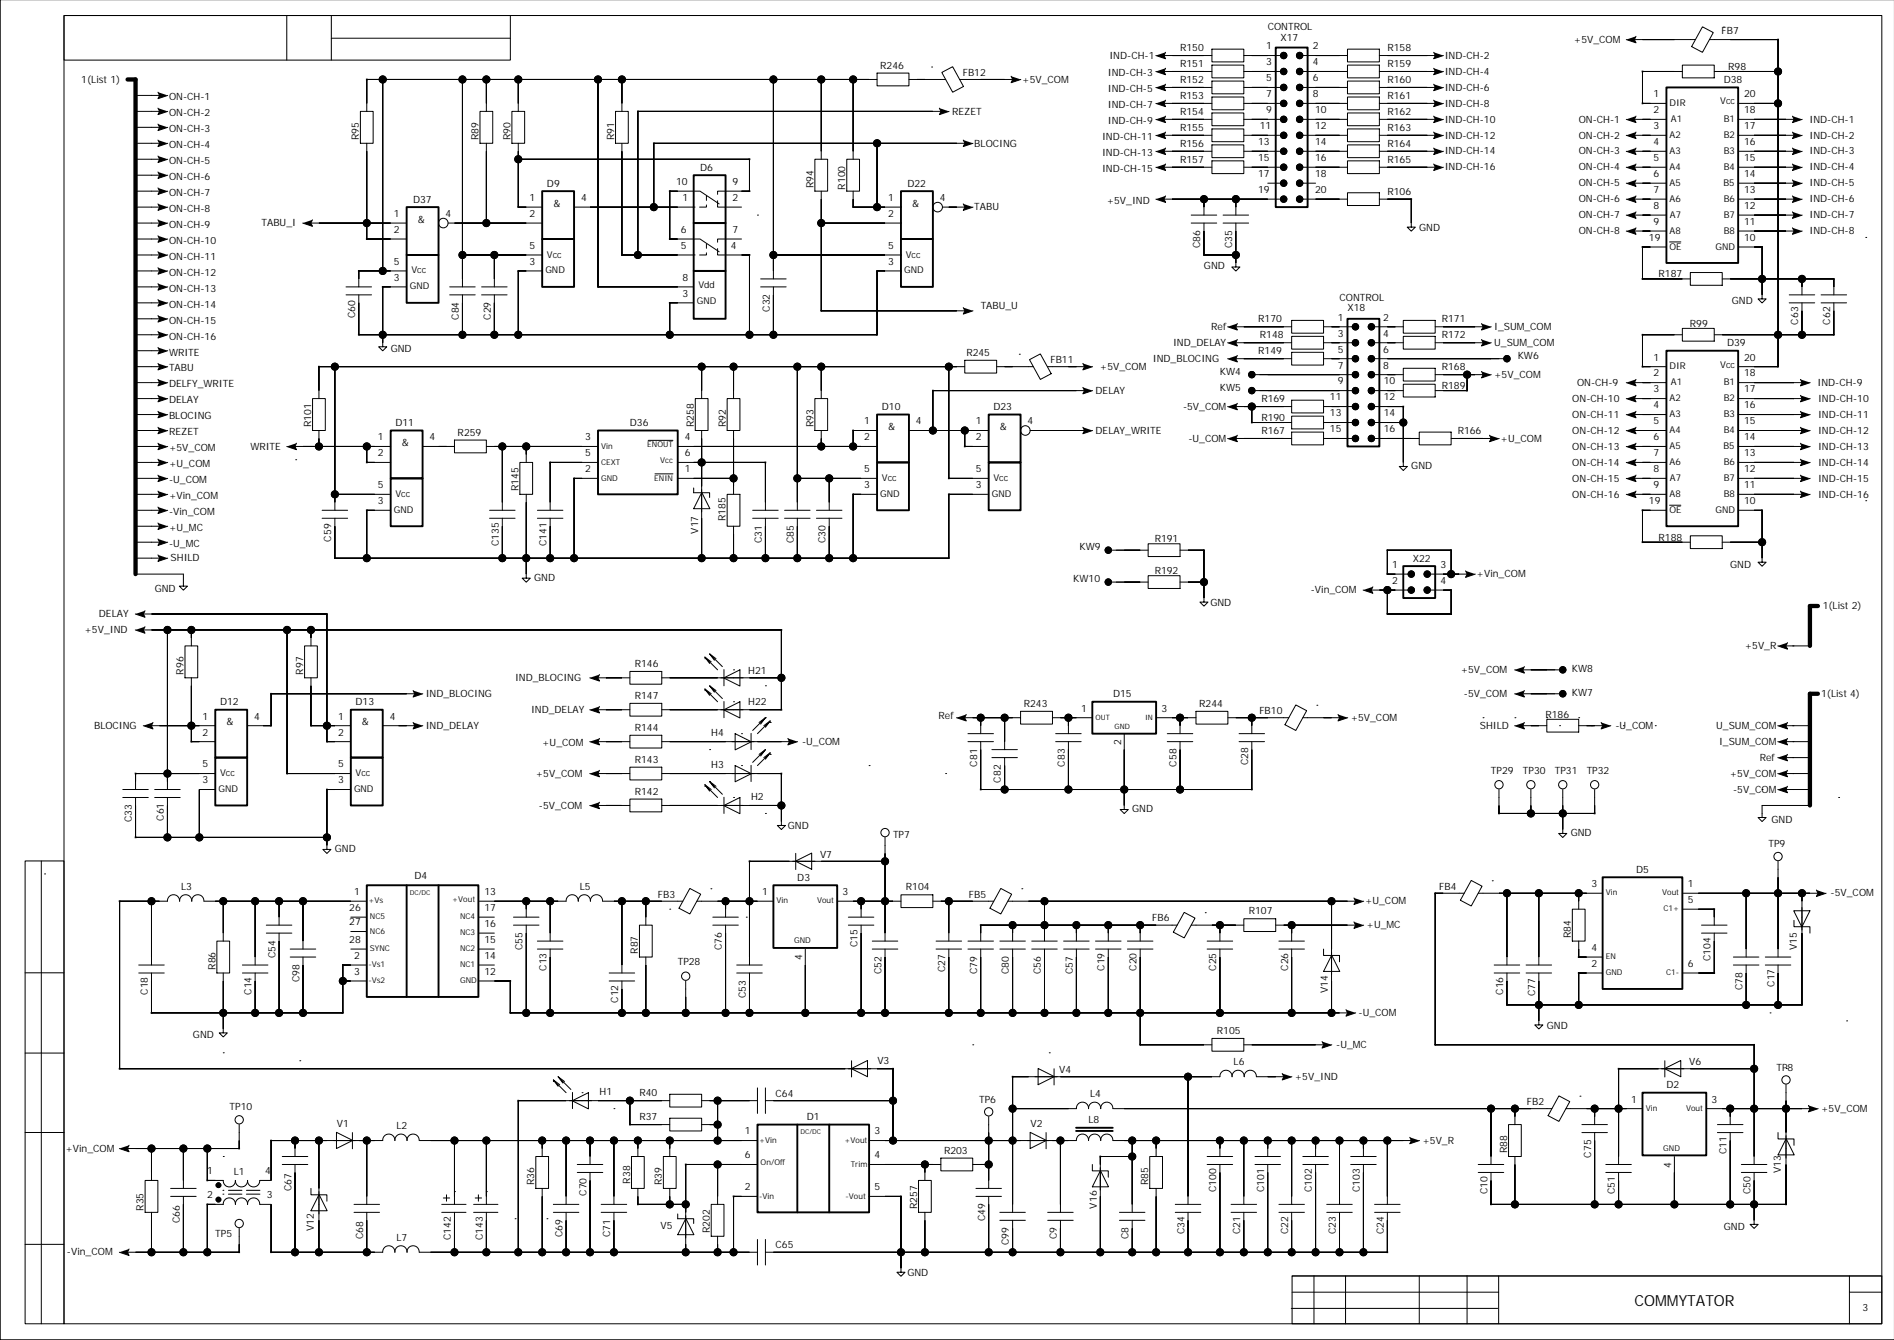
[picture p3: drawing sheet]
<svg xmlns="http://www.w3.org/2000/svg" width="594mm" height="420mm" viewBox="0 0 594 420" stroke-linecap="round" stroke-linejoin="round" font-family="sans-serif">
<defs><g id="words">
<text font-size="4.8" x="512.4" y="409.1">COMMYTATOR</text>
<g font-size="3.3">
<text x="173.5" y="64.8">&amp;</text>
<text x="285.9" y="64.8">&amp;</text>
<text x="131" y="69.8">&amp;</text>
<text x="278.4" y="134.8">&amp;</text>
<text x="313.4" y="134.8">&amp;</text>
<text x="126" y="139.8">&amp;</text>
<text x="71" y="227.3">&amp;</text>
<text x="113.5" y="227.3">&amp;</text>
</g>
<g font-size="3.1">
<text x="397.4" y="9.4">CONTROL</text>
<text x="539.7" y="10.8">FB7</text>
<text x="369.9" y="16">R150</text>
<text x="396.9" y="15.5">1</text>
<text x="401.4" y="13">X17</text>
<text x="411.6" y="15.5">2</text>
<text x="435" y="16">R158</text>
<text x="493.4" y="13.4">+5V_COM</text>
<text x="275.9" y="21.5">R246</text>
<text x="301.8" y="23.8">FB12</text>
<text x="347.3" y="23.9">IND-CH-3</text>
<text x="347.8" y="18.4">IND-CH-1</text>
<text x="369.9" y="21">R151</text>
<text x="396.9" y="20.5">3</text>
<text x="411.6" y="20.5">4</text>
<text x="435" y="21">R159</text>
<text x="452.9" y="18.4">IND-CH-2</text>
<text x="452.9" y="23.4">IND-CH-4</text>
<text x="541.7" y="21.9">R98</text>
<text x="25.5" y="25.9">1(List 1)</text>
<text x="320.4" y="26">+5V_COM</text>
<text x="347.3" y="28.9">IND-CH-5</text>
<text x="369.9" y="26">R152</text>
<text x="396.9" y="25.5">5</text>
<text x="411.6" y="25.5">6</text>
<text x="435" y="26">R160</text>
<text x="452.9" y="28.4">IND-CH-6</text>
<text x="540.4" y="26">D38</text>
<text x="53" y="31.4">ON-CH-1</text>
<text x="298.4" y="35.9">REZET</text>
<text x="347.3" y="33.9">IND-CH-7</text>
<text x="369.9" y="31">R153</text>
<text x="369.9" y="36">R154</text>
<text x="396.9" y="35.5">9</text>
<text x="396.9" y="30.5">7</text>
<text x="411.6" y="30.5">8</text>
<text x="412.3" y="35.5">10</text>
<text x="435" y="31">R161</text>
<text x="435" y="36">R162</text>
<text x="452.9" y="33.4">IND-CH-8</text>
<text x="518.4" y="30.5">1</text>
<text x="518.4" y="35.5">2</text>
<text x="546.7" y="35.5">18</text>
<text x="546.7" y="30.5">20</text>
<text x="53" y="36.4">ON-CH-2</text>
<text x="53" y="41.4">ON-CH-3</text>
<text x="347.3" y="38.9">IND-CH-9</text>
<text x="369.9" y="41">R155</text>
<text x="394.9" y="40.5">11</text>
<text x="412.3" y="40.5">12</text>
<text x="435" y="41">R163</text>
<text x="452.9" y="38.4">IND-CH-10</text>
<text x="494.9" y="38.4">ON-CH-1</text>
<text x="518.4" y="40.5">3</text>
<text x="546.7" y="40.5">17</text>
<text x="567.2" y="38.4">IND-CH-1</text>
<text x="53" y="46.4">ON-CH-4</text>
<text x="112.5" y="43.9" transform="rotate(-90 112.5 43.9)">R95</text>
<text x="150" y="43.9" transform="rotate(-90 150 43.9)">R89</text>
<text x="160" y="43.9" transform="rotate(-90 160 43.9)">R90</text>
<text x="192.5" y="43.9" transform="rotate(-90 192.5 43.9)">R91</text>
<text x="305.4" y="45.9">BLOCING</text>
<text x="345.5" y="43.9">IND-CH-11</text>
<text x="369.9" y="46">R156</text>
<text x="394.4" y="45.5">13</text>
<text x="412.3" y="45.5">14</text>
<text x="435" y="46">R164</text>
<text x="452.9" y="43.4">IND-CH-12</text>
<text x="494.9" y="43.4">ON-CH-2</text>
<text x="518.4" y="45.5">4</text>
<text x="546.7" y="45.5">16</text>
<text x="567.2" y="43.4">IND-CH-2</text>
<text x="53" y="51.4">ON-CH-5</text>
<text x="219.4" y="53.5">D6</text>
<text x="345.5" y="48.9">IND-CH-13</text>
<text x="345.5" y="53.9">IND-CH-15</text>
<text x="369.9" y="51">R157</text>
<text x="394.4" y="50.5">15</text>
<text x="412.3" y="50.5">16</text>
<text x="435" y="51">R165</text>
<text x="452.9" y="48.4">IND-CH-14</text>
<text x="452.9" y="53.4">IND-CH-16</text>
<text x="494.9" y="48.4">ON-CH-3</text>
<text x="494.9" y="53.4">ON-CH-4</text>
<text x="518.4" y="50.5">5</text>
<text x="546.7" y="50.5">15</text>
<text x="567.2" y="48.4">IND-CH-3</text>
<text x="567.2" y="53.4">IND-CH-4</text>
<text x="53" y="56.4">ON-CH-6</text>
<text x="171.5" y="58.5">D9</text>
<text x="212" y="58">10</text>
<text x="229.6" y="58">9</text>
<text x="255" y="58.9" transform="rotate(-90 255 58.9)">R94</text>
<text x="265" y="59.4" transform="rotate(-90 265 59.4)">R100</text>
<text x="284.4" y="58.5">D22</text>
<text x="394.4" y="55.5">17</text>
<text x="412.3" y="55.5">18</text>
<text x="494.9" y="58.4">ON-CH-5</text>
<text x="518.4" y="55.5">6</text>
<text x="546.7" y="55.5">14</text>
<text x="567.2" y="58.4">IND-CH-5</text>
<text x="53" y="61.4">ON-CH-7</text>
<text x="129.5" y="63.7">D37</text>
<text x="166" y="63">1</text>
<text x="182.1" y="63">4</text>
<text x="214" y="63">1</text>
<text x="229.6" y="63">2</text>
<text x="278.4" y="63">1</text>
<text x="294.6" y="63">4</text>
<text x="305.4" y="65.9">TABU</text>
<text x="346.9" y="63.9">+5V_IND</text>
<text x="394.4" y="60.5">19</text>
<text x="412.3" y="60.5">20</text>
<text x="435" y="61">R106</text>
<text x="494.9" y="63.4">ON-CH-6</text>
<text x="518.4" y="60.5">7</text>
<text x="518.4" y="65.5">8</text>
<text x="546.7" y="65.5">12</text>
<text x="546.7" y="60.5">13</text>
<text x="567.2" y="63.4">IND-CH-6</text>
<text x="53" y="66.4">ON-CH-8</text>
<text x="53" y="71.4">ON-CH-9</text>
<text x="82" y="70.9">TABU_I</text>
<text x="123.5" y="68">1</text>
<text x="139.6" y="68">4</text>
<text x="166" y="68">2</text>
<text x="278.4" y="68">2</text>
<text x="494.9" y="68.4">ON-CH-7</text>
<text x="518.4" y="70.5">9</text>
<text x="546.7" y="70.5">11</text>
<text x="567.2" y="68.4">IND-CH-7</text>
<text x="53" y="76.4">ON-CH-10</text>
<text x="123.5" y="73">2</text>
<text x="166" y="78">5</text>
<text x="213.5" y="78">5</text>
<text x="213.5" y="73">6</text>
<text x="229.1" y="78">4</text>
<text x="229.6" y="73">7</text>
<text x="278.4" y="78">5</text>
<text x="376.3" y="77.7" transform="rotate(-90 376.3 77.7)">C86</text>
<text x="386.3" y="77.7" transform="rotate(-90 386.3 77.7)">C35</text>
<text x="444.9" y="72.4">GND</text>
<text x="494.9" y="73.4">ON-CH-8</text>
<text x="516.9" y="75.5">19</text>
<text x="546.7" y="75.5">10</text>
<text x="567.2" y="73.4">IND-CH-8</text>
<text x="53" y="81.4">ON-CH-11</text>
<text x="123.5" y="83">5</text>
<text x="166" y="83">3</text>
<text x="278.4" y="83">3</text>
<text x="53" y="86.4">ON-CH-12</text>
<text x="123.5" y="88">3</text>
<text x="214" y="88">8</text>
<text x="377.4" y="84.4">GND</text>
<text x="519.9" y="86.9">R187</text>
<text x="53" y="91.4">ON-CH-13</text>
<text x="214" y="93">3</text>
<text x="419.9" y="94.4">CONTROL</text>
<text x="542.9" y="95.4">GND</text>
<text x="53" y="96.4">ON-CH-14</text>
<text x="53" y="101.4">ON-CH-15</text>
<text x="111.3" y="99.7" transform="rotate(-90 111.3 99.7)">C60</text>
<text x="143.8" y="100.2" transform="rotate(-90 143.8 100.2)">C84</text>
<text x="153.8" y="100.2" transform="rotate(-90 153.8 100.2)">C29</text>
<text x="241.3" y="97.7" transform="rotate(-90 241.3 97.7)">C32</text>
<text x="307.4" y="96.9">TABU_U</text>
<text x="394.4" y="101">R170</text>
<text x="419.4" y="100.5">1</text>
<text x="422.4" y="97.5">X18</text>
<text x="433.6" y="100.5">2</text>
<text x="451.9" y="101">R171</text>
<text x="563.7" y="101.7" transform="rotate(-90 563.7 101.7)">C63</text>
<text x="573.7" y="101.7" transform="rotate(-90 573.7 101.7)">C62</text>
<text x="53" y="106.4">ON-CH-16</text>
<text x="379.7" y="103.4">Ref</text>
<text x="395" y="106">R148</text>
<text x="419.4" y="105.5">3</text>
<text x="433.6" y="105.5">4</text>
<text x="451.9" y="106">R172</text>
<text x="468.4" y="103.4">I_SUM_COM</text>
<text x="529.7" y="102.4">R99</text>
<text x="53" y="111.4">WRITE</text>
<text x="122.5" y="110.4">GND</text>
<text x="302.9" y="111.5">R245</text>
<text x="329.3" y="113.7">FB11</text>
<text x="361.4" y="113.4">IND_BLOCING</text>
<text x="367.7" y="108.4">IND_DELAY</text>
<text x="394.4" y="111">R149</text>
<text x="419.4" y="110.5">5</text>
<text x="433.6" y="110.5">6</text>
<text x="468.4" y="108.4">U_SUM_COM</text>
<text x="475.8" y="112.5">KW6</text>
<text x="518.4" y="113">1</text>
<text x="541.4" y="108.5">D39</text>
<text x="546.7" y="113">20</text>
<text x="53" y="116.4">TABU</text>
<text x="344.8" y="115.9">+5V_COM</text>
<text x="382.4" y="117.5">KW4</text>
<text x="419.4" y="115.5">7</text>
<text x="433.6" y="115.5">8</text>
<text x="451.9" y="116">R168</text>
<text x="468.4" y="118.4">+5V_COM</text>
<text x="518.4" y="118">2</text>
<text x="546.7" y="118">18</text>
<text x="53" y="121.4">DELFY_WRITE</text>
<text x="343.4" y="123.4">DELAY</text>
<text x="382.4" y="122.5">KW5</text>
<text x="395.4" y="125.9">R169</text>
<text x="416.9" y="125.5">11</text>
<text x="419.4" y="120.5">9</text>
<text x="433.8" y="125.5">12</text>
<text x="433.8" y="120.5">10</text>
<text x="451.9" y="121.9">R189</text>
<text x="492.9" y="125.9">ON-CH-10</text>
<text x="494.4" y="120.9">ON-CH-9</text>
<text x="518.4" y="123">3</text>
<text x="546.7" y="123">17</text>
<text x="569.7" y="120.9">IND-CH-9</text>
<text x="569.9" y="125.9">IND-CH-10</text>
<text x="53" y="126.4">DELAY</text>
<text x="53" y="131.4">BLOCING</text>
<text x="276.4" y="128.4">D10</text>
<text x="311.4" y="128.4">D23</text>
<text x="370.9" y="128.4">-5V_COM</text>
<text x="395.4" y="131.9">R190</text>
<text x="416.9" y="130.4">13</text>
<text x="433.8" y="130.4">14</text>
<text x="492.9" y="130.9">ON-CH-11</text>
<text x="518.4" y="127.9">4</text>
<text x="546.7" y="127.9">16</text>
<text x="569.9" y="130.9">IND-CH-11</text>
<text x="53" y="136.4">REZET</text>
<text x="97.5" y="133.9" transform="rotate(-90 97.5 133.9)">R101</text>
<text x="118.5" y="137.9">1</text>
<text x="124" y="133.4">D11</text>
<text x="134.7" y="137.9">4</text>
<text x="143.5" y="136.4">R259</text>
<text x="183.5" y="137.9">3</text>
<text x="197.5" y="133.4">D36</text>
<text x="214.6" y="137.9">4</text>
<text x="217.5" y="133.9" transform="rotate(-90 217.5 133.9)">R258</text>
<text x="227.5" y="133.9" transform="rotate(-90 227.5 133.9)">R92</text>
<text x="255" y="133.9" transform="rotate(-90 255 133.9)">R93</text>
<text x="270.9" y="132.9">1</text>
<text x="270.9" y="137.9">2</text>
<text x="287.1" y="132.9">4</text>
<text x="305.9" y="137.9">2</text>
<text x="305.9" y="132.9">1</text>
<text x="322.1" y="132.9">4</text>
<text x="343.4" y="135.9">DELAY_WRITE</text>
<text x="395.4" y="135.9">R167</text>
<text x="416.9" y="135.4">15</text>
<text x="433.8" y="135.4">16</text>
<text x="456.9" y="135.9">R166</text>
<text x="492.9" y="135.9">ON-CH-12</text>
<text x="518.4" y="132.9">5</text>
<text x="518.4" y="137.9">6</text>
<text x="546.7" y="137.9">14</text>
<text x="546.7" y="132.9">15</text>
<text x="569.9" y="135.9">IND-CH-12</text>
<text x="53" y="141.4">+5V_COM</text>
<text x="78.5" y="140.9">WRITE</text>
<text x="118.5" y="142.9">2</text>
<text x="183.5" y="142.9">5</text>
<text x="214.6" y="142.9">6</text>
<text x="372.5" y="138.4">-U_COM</text>
<text x="470.4" y="138.4">+U_COM</text>
<text x="492.9" y="140.9">ON-CH-13</text>
<text x="518.4" y="142.9">7</text>
<text x="546.7" y="142.9">13</text>
<text x="569.9" y="140.9">IND-CH-13</text>
<text x="53" y="146.4">+U_COM</text>
<text x="183.5" y="147.9">2</text>
<text x="214.6" y="147.9">1</text>
<text x="270.9" y="147.9">5</text>
<text x="305.9" y="147.9">5</text>
<text x="442.4" y="146.9">GND</text>
<text x="492.9" y="145.9">ON-CH-14</text>
<text x="518.4" y="147.9">8</text>
<text x="546.7" y="147.9">12</text>
<text x="569.9" y="145.9">IND-CH-14</text>
<text x="53" y="151.4">-U_COM</text>
<text x="118.5" y="152.9">5</text>
<text x="162.5" y="153.9" transform="rotate(-90 162.5 153.9)">R145</text>
<text x="270.9" y="152.9">3</text>
<text x="305.9" y="152.9">3</text>
<text x="492.9" y="150.9">ON-CH-15</text>
<text x="492.9" y="155.9">ON-CH-16</text>
<text x="518.4" y="152.9">9</text>
<text x="546.7" y="152.9">11</text>
<text x="569.9" y="150.9">IND-CH-15</text>
<text x="569.9" y="155.9">IND-CH-16</text>
<text x="53" y="156.4">+Vin_COM</text>
<text x="53" y="161.4">-Vin_COM</text>
<text x="118.5" y="157.9">3</text>
<text x="516.9" y="157.9">19</text>
<text x="546.7" y="157.9">10</text>
<text x="53" y="166.4">+U_MC</text>
<text x="218.8" y="167.2" transform="rotate(-90 218.8 167.2)">V17</text>
<text x="227.4" y="163.3" transform="rotate(-90 227.4 163.3)">R185</text>
<text x="53" y="171.4">-U_MC</text>
<text x="103.8" y="169.7" transform="rotate(-90 103.8 169.7)">C59</text>
<text x="156.3" y="171.1" transform="rotate(-90 156.3 171.1)">C135</text>
<text x="171.3" y="171.1" transform="rotate(-90 171.3 171.1)">C141</text>
<text x="238.8" y="170.2" transform="rotate(-90 238.8 170.2)">C31</text>
<text x="248.8" y="170.2" transform="rotate(-90 248.8 170.2)">C85</text>
<text x="258.8" y="170.2" transform="rotate(-90 258.8 170.2)">C30</text>
<text x="338.4" y="172.4">KW9</text>
<text x="362" y="169.9">R191</text>
<text x="519.9" y="169.4">R188</text>
<text x="53.5" y="175.9">SHILD</text>
<text x="362" y="179.9">R192</text>
<text x="436.4" y="177.9">1</text>
<text x="442.9" y="175.9">X22</text>
<text x="451.6" y="177.9">3</text>
<text x="542.4" y="177.9">GND</text>
<text x="48.5" y="185.4">GND</text>
<text x="167.5" y="181.9">GND</text>
<text x="336.4" y="182.4">KW10</text>
<text x="410.9" y="185.9">-Vin_COM</text>
<text x="436.4" y="182.9">2</text>
<text x="451.6" y="182.9">4</text>
<text x="462.9" y="180.9">+Vin_COM</text>
<text x="379.4" y="189.9">GND</text>
<text x="571.4" y="190.9">1(List 2)</text>
<text x="31" y="193.4">DELAY</text>
<text x="26.5" y="198.4">+5V_IND</text>
<text x="546.9" y="203.4">+5V_R</text>
<text x="199" y="208.9">R146</text>
<text x="57.5" y="211.4" transform="rotate(-90 57.5 211.4)">R96</text>
<text x="95" y="211.4" transform="rotate(-90 95 211.4)">R97</text>
<text x="161.5" y="213.4">IND_BLOCING</text>
<text x="234.6" y="211.2">H21</text>
<text x="457.9" y="210.9">+5V_COM</text>
<text x="492.7" y="210.4">KW8</text>
<text x="69" y="220.9">D12</text>
<text x="111.5" y="220.9">D13</text>
<text x="133.5" y="218.4">IND_BLOCING</text>
<text x="199" y="218.9">R147</text>
<text x="234.6" y="220.9">H22</text>
<text x="320.9" y="221.4">R243</text>
<text x="348.9" y="218.4">D15</text>
<text x="375.9" y="221.4">R244</text>
<text x="458.9" y="218.4">-5V_COM</text>
<text x="492.7" y="217.9">KW7</text>
<text x="570.9" y="218.4">1(List 4)</text>
<text x="63.5" y="225.4">1</text>
<text x="79.7" y="225.4">4</text>
<text x="106" y="225.4">1</text>
<text x="122.2" y="225.4">4</text>
<text x="166.5" y="223.4">IND_DELAY</text>
<text x="294.2" y="225.4">Ref</text>
<text x="338.9" y="222.9">1</text>
<text x="364.1" y="222.9">3</text>
<text x="394.8" y="223.7">FB10</text>
<text x="423.4" y="225.9">+5V_COM</text>
<text x="484.4" y="224.9">R186</text>
<text x="29.5" y="228.4">BLOCING</text>
<text x="63.5" y="230.4">2</text>
<text x="106" y="230.4">2</text>
<text x="133.5" y="228.4">IND_DELAY</text>
<text x="170" y="233.9">+U_COM</text>
<text x="199" y="228.9">R144</text>
<text x="223" y="230.7">H4</text>
<text x="251.4" y="233.4">-U_COM</text>
<text x="351.5" y="233.3" transform="rotate(-90 351.5 233.3)">2</text>
<text x="463.9" y="228.4">SHILD</text>
<text x="506.4" y="228.4">-U_COM</text>
<text x="538" y="228.4">U_SUM_COM</text>
<text x="538.9" y="233.4">I_SUM_COM</text>
<text x="199" y="238.9">R143</text>
<text x="391.3" y="239.7" transform="rotate(-90 391.3 239.7)">C28</text>
<text x="551.7" y="238.4">Ref</text>
<text x="63.5" y="245.4">3</text>
<text x="63.5" y="240.4">5</text>
<text x="106" y="240.4">5</text>
<text x="106" y="245.4">3</text>
<text x="168" y="243.4">+5V_COM</text>
<text x="223" y="240.7">H3</text>
<text x="306.3" y="240.2" transform="rotate(-90 306.3 240.2)">C81</text>
<text x="313.8" y="245.2" transform="rotate(-90 313.8 245.2)">C82</text>
<text x="333.8" y="240.2" transform="rotate(-90 333.8 240.2)">C83</text>
<text x="368.8" y="240.2" transform="rotate(-90 368.8 240.2)">C58</text>
<text x="467.4" y="242.4">TP29</text>
<text x="477.4" y="242.4">TP30</text>
<text x="487.4" y="242.4">TP31</text>
<text x="497.4" y="242.4">TP32</text>
<text x="542.3" y="243.4">+5V_COM</text>
<text x="199" y="248.9">R142</text>
<text x="235.5" y="250.7">H2</text>
<text x="543.3" y="248.4">-5V_COM</text>
<text x="41.3" y="257.7" transform="rotate(-90 41.3 257.7)">C33</text>
<text x="51.3" y="257.2" transform="rotate(-90 51.3 257.2)">C61</text>
<text x="169" y="253.4">-5V_COM</text>
<text x="354.9" y="254.4">GND</text>
<text x="555.3" y="257.9">GND</text>
<text x="246.9" y="259.9">GND</text>
<text x="279.9" y="262.4">TP7</text>
<text x="492.4" y="261.9">GND</text>
<text x="105" y="266.9">GND</text>
<text x="257.1" y="268.7">V7</text>
<text x="554.4" y="265.4">TP9</text>
<text x="130" y="275.4">D4</text>
<text x="249.9" y="275.9">D3</text>
<text x="512.9" y="273.4">D5</text>
<text x="56.8" y="278.7">L3</text>
<text x="111" y="280.4">1</text>
<text x="151.8" y="280.4">13</text>
<text x="181.8" y="278.7">L5</text>
<text x="206.2" y="281.2">FB3</text>
<text x="238.9" y="280.4">1</text>
<text x="264.1" y="280.4">3</text>
<text x="284" y="278.9">R104</text>
<text x="303.7" y="281.2">FB5</text>
<text x="451.2" y="278.7">FB4</text>
<text x="498.9" y="277.9">3</text>
<text x="529.1" y="277.9">1</text>
<text x="573.9" y="280.8">-5V_COM</text>
<text x="109.5" y="285.4">26</text>
<text x="151.8" y="285.4">17</text>
<text x="391.5" y="286.4">R107</text>
<text x="427.9" y="283.3">+U_COM</text>
<text x="529.1" y="282.9">5</text>
<text x="109.5" y="289.9">27</text>
<text x="151.8" y="290.4">16</text>
<text x="361.2" y="288.7">FB6</text>
<text x="428.4" y="290.8">+U_MC</text>
<text x="492.4" y="293.8" transform="rotate(-90 492.4 293.8)">R84</text>
<text x="109.5" y="295.4">28</text>
<text x="151.8" y="295.4">15</text>
<text x="163.8" y="297.7" transform="rotate(-90 163.8 297.7)">C55</text>
<text x="200" y="298.8" transform="rotate(-90 200 298.8)">R87</text>
<text x="226.3" y="297.7" transform="rotate(-90 226.3 297.7)">C76</text>
<text x="268.8" y="296.7" transform="rotate(-90 268.8 296.7)">C15</text>
<text x="498.9" y="297.9">4</text>
<text x="563.2" y="297.6" transform="rotate(-90 563.2 297.6)">V15</text>
<text x="67.5" y="303.8" transform="rotate(-90 67.5 303.8)">R86</text>
<text x="86.3" y="300.2" transform="rotate(-90 86.3 300.2)">C54</text>
<text x="111" y="305.4">3</text>
<text x="111" y="300.4">2</text>
<text x="151.8" y="305.4">12</text>
<text x="151.8" y="300.4">14</text>
<text x="171.3" y="304.1" transform="rotate(-90 171.3 304.1)">C13</text>
<text x="212.5" y="302.4">TP28</text>
<text x="251.5" y="300.8" transform="rotate(-90 251.5 300.8)">4</text>
<text x="276.3" y="305.1" transform="rotate(-90 276.3 305.1)">C52</text>
<text x="296.3" y="304.6" transform="rotate(-90 296.3 304.6)">C27</text>
<text x="306.3" y="305.1" transform="rotate(-90 306.3 305.1)">C79</text>
<text x="316.3" y="305.1" transform="rotate(-90 316.3 305.1)">C80</text>
<text x="326.3" y="305.1" transform="rotate(-90 326.3 305.1)">C56</text>
<text x="336.3" y="305.1" transform="rotate(-90 336.3 305.1)">C57</text>
<text x="346.3" y="304.1" transform="rotate(-90 346.3 304.1)">C19</text>
<text x="356.3" y="304.1" transform="rotate(-90 356.3 304.1)">C20</text>
<text x="381.3" y="304.1" transform="rotate(-90 381.3 304.1)">C25</text>
<text x="403.8" y="304.1" transform="rotate(-90 403.8 304.1)">C26</text>
<text x="498.9" y="302.9">2</text>
<text x="529.1" y="302.9">6</text>
<text x="536.2" y="301.1" transform="rotate(-90 536.2 301.1)">C104</text>
<text x="46.3" y="311.6" transform="rotate(-90 46.3 311.6)">C18</text>
<text x="78.8" y="311.6" transform="rotate(-90 78.8 311.6)">C14</text>
<text x="93.8" y="307.6" transform="rotate(-90 93.8 307.6)">C98</text>
<text x="416.3" y="311.1" transform="rotate(-90 416.3 311.1)">V14</text>
<text x="471.3" y="311.6" transform="rotate(-90 471.3 311.6)">C16</text>
<text x="546.2" y="310.1" transform="rotate(-90 546.2 310.1)">C78</text>
<text x="556.2" y="309.1" transform="rotate(-90 556.2 309.1)">C17</text>
<text x="193.8" y="314.1" transform="rotate(-90 193.8 314.1)">C12</text>
<text x="233.8" y="312.6" transform="rotate(-90 233.8 312.6)">C53</text>
<text x="481.2" y="312.1" transform="rotate(-90 481.2 312.1)">C77</text>
<text x="381.5" y="323.9">R105</text>
<text x="425.9" y="318.3">-U_COM</text>
<text x="484.9" y="322.3">GND</text>
<text x="60.5" y="325.3">GND</text>
<text x="418.9" y="328.3">-U_MC</text>
<text x="275" y="333.2">V3</text>
<text x="386.7" y="333.7">L6</text>
<text x="529.5" y="333.7">V6</text>
<text x="556.9" y="335.4">TP8</text>
<text x="332" y="336.2">V4</text>
<text x="405.9" y="338.3">+5V_IND</text>
<text x="522.4" y="340.9">D2</text>
<text x="72" y="347.9">TP10</text>
<text x="188" y="343.2">H1</text>
<text x="200.5" y="343.4">R40</text>
<text x="243.1" y="343.6">C64</text>
<text x="306.9" y="345.4">TP6</text>
<text x="341.7" y="343.7">L4</text>
<text x="478.7" y="346.2">FB2</text>
<text x="511.4" y="345.4">1</text>
<text x="536.6" y="345.4">3</text>
<text x="105.6" y="353.2">V1</text>
<text x="124.3" y="353.7">L2</text>
<text x="200.5" y="350.9">R37</text>
<text x="252.9" y="350.9">D1</text>
<text x="323" y="353.2">V2</text>
<text x="341.2" y="351.7">L8</text>
<text x="570.9" y="348.3">+5V_COM</text>
<text x="233.4" y="355.4">1</text>
<text x="274.1" y="355.4">3</text>
<text x="445.9" y="358.3">+5V_R</text>
<text x="20.5" y="360.8">+Vin_COM</text>
<text x="233.4" y="362.9">6</text>
<text x="274.1" y="362.9">4</text>
<text x="295.9" y="361.4">R203</text>
<text x="472.4" y="361.3" transform="rotate(-90 472.4 361.3)">R88</text>
<text x="498.7" y="362.6" transform="rotate(-90 498.7 362.6)">C75</text>
<text x="523.9" y="365.8" transform="rotate(-90 523.9 365.8)">4</text>
<text x="541.2" y="361.6" transform="rotate(-90 541.2 361.6)">C11</text>
<text x="65" y="367.9">1</text>
<text x="73.3" y="368.2">L1</text>
<text x="83.2" y="367.9">4</text>
<text x="167.5" y="371.3" transform="rotate(-90 167.5 371.3)">R36</text>
<text x="197.5" y="370.8" transform="rotate(-90 197.5 370.8)">R38</text>
<text x="207.5" y="371.3" transform="rotate(-90 207.5 371.3)">R39</text>
<text x="360" y="371.3" transform="rotate(-90 360 371.3)">R85</text>
<text x="558.2" y="367.6" transform="rotate(-90 558.2 367.6)">V13</text>
<text x="65" y="375.4">2</text>
<text x="83.7" y="375.4">3</text>
<text x="91.3" y="373.1" transform="rotate(-90 91.3 373.1)">C67</text>
<text x="183.8" y="374.6" transform="rotate(-90 183.8 374.6)">C70</text>
<text x="233.4" y="372.9">2</text>
<text x="274.1" y="372.9">5</text>
<text x="381.3" y="373.5" transform="rotate(-90 381.3 373.5)">C100</text>
<text x="396.3" y="373.5" transform="rotate(-90 396.3 373.5)">C101</text>
<text x="411.3" y="373.5" transform="rotate(-90 411.3 373.5)">C102</text>
<text x="426.3" y="373.5" transform="rotate(-90 426.3 373.5)">C103</text>
<text x="466.3" y="374.1" transform="rotate(-90 466.3 374.1)">C10</text>
<text x="506.2" y="374.1" transform="rotate(-90 506.2 374.1)">C51</text>
<text x="548.7" y="374.1" transform="rotate(-90 548.7 374.1)">C50</text>
<text x="45" y="379.3" transform="rotate(-90 45 379.3)">R35</text>
<text x="56.3" y="383.1" transform="rotate(-90 56.3 383.1)">C66</text>
<text x="287.5" y="378.8" transform="rotate(-90 287.5 378.8)">R257</text>
<text x="308.8" y="382.6" transform="rotate(-90 308.8 382.6)">C49</text>
<text x="343.8" y="378.6" transform="rotate(-90 343.8 378.6)">V16</text>
<text x="67.5" y="387.4">TP5</text>
<text x="98.3" y="385.6" transform="rotate(-90 98.3 385.6)">V12</text>
<text x="113.8" y="388.1" transform="rotate(-90 113.8 388.1)">C68</text>
<text x="124.3" y="388.7">L7</text>
<text x="141.3" y="388.5" transform="rotate(-90 141.3 388.5)">C142</text>
<text x="151.3" y="388.5" transform="rotate(-90 151.3 388.5)">C143</text>
<text x="176.3" y="387.6" transform="rotate(-90 176.3 387.6)">C69</text>
<text x="191.3" y="387.6" transform="rotate(-90 191.3 387.6)">C71</text>
<text x="207.1" y="385.2">V5</text>
<text x="222.5" y="386.3" transform="rotate(-90 222.5 386.3)">R202</text>
<text x="331.3" y="388.2" transform="rotate(-90 331.3 388.2)">C9</text>
<text x="353.8" y="388.2" transform="rotate(-90 353.8 388.2)">C8</text>
<text x="371.3" y="386.6" transform="rotate(-90 371.3 386.6)">C34</text>
<text x="388.8" y="386.6" transform="rotate(-90 388.8 386.6)">C21</text>
<text x="403.8" y="386.6" transform="rotate(-90 403.8 386.6)">C22</text>
<text x="418.8" y="386.6" transform="rotate(-90 418.8 386.6)">C23</text>
<text x="433.8" y="386.6" transform="rotate(-90 433.8 386.6)">C24</text>
<text x="540.4" y="385.3">GND</text>
<text x="21" y="393.3">-Vin_COM</text>
<text x="243.1" y="391.1">C65</text>
<text x="316.3" y="390.1" transform="rotate(-90 316.3 390.1)">C99</text>
<text x="284.4" y="399.8">GND</text>
<text x="583.9" y="410.8">3</text>
</g>
<g font-size="2.9">
<text x="523.4" y="33.2">DIR</text>
<text x="539.3" y="32.7">Vcc</text>
<text x="523.8" y="38.2">A1</text>
<text x="540.3" y="38.2">B1</text>
<text x="523.4" y="43.2">A2</text>
<text x="540.3" y="43.2">B2</text>
<text x="523.4" y="48.2">A3</text>
<text x="523.4" y="53.2">A4</text>
<text x="540.3" y="53.2">B4</text>
<text x="540.3" y="48.2">B3</text>
<text x="523.4" y="58.2">A5</text>
<text x="540.3" y="58.2">B5</text>
<text x="523.4" y="63.2">A6</text>
<text x="540.3" y="63.2">B6</text>
<text x="523.5" y="68.2">A7</text>
<text x="540.3" y="68.2">B7</text>
<text x="523.4" y="73.2">A8</text>
<text x="540.3" y="73.2">B8</text>
<text x="171.5" y="80.7">Vcc</text>
<text x="283.9" y="80.7">Vcc</text>
<text x="523.4" y="78.2">OE</text>
<text x="537.7" y="78.2">GND</text>
<text x="129" y="85.7">Vcc</text>
<text x="171" y="85.7">GND</text>
<text x="283.4" y="85.7">GND</text>
<text x="128.5" y="90.7">GND</text>
<text x="218.5" y="95.2">GND</text>
<text x="219" y="90.2">Vdd</text>
<text x="523.4" y="115.7">DIR</text>
<text x="539.3" y="115.2">Vcc</text>
<text x="523.4" y="125.7">A2</text>
<text x="523.8" y="120.7">A1</text>
<text x="540.3" y="125.7">B2</text>
<text x="540.3" y="120.7">B1</text>
<text x="523.4" y="130.7">A3</text>
<text x="540.3" y="130.7">B3</text>
<text x="523.4" y="135.7">A4</text>
<text x="540.3" y="135.7">B4</text>
<text x="523.4" y="140.7">A5</text>
<text x="540.3" y="140.7">B5</text>
<text x="523.4" y="145.7">A6</text>
<text x="540.3" y="145.7">B6</text>
<text x="124" y="155.7">Vcc</text>
<text x="275.9" y="155.7">GND</text>
<text x="276.4" y="150.7">Vcc</text>
<text x="310.9" y="155.7">GND</text>
<text x="311.4" y="150.7">Vcc</text>
<text x="523.4" y="155.7">A8</text>
<text x="523.5" y="150.7">A7</text>
<text x="540.3" y="155.7">B8</text>
<text x="540.3" y="150.7">B7</text>
<text x="123.5" y="160.7">GND</text>
<text x="523.4" y="160.7">OE</text>
<text x="537.7" y="160.7">GND</text>
<text x="69" y="243.1">Vcc</text>
<text x="111.5" y="243.1">Vcc</text>
<text x="68.5" y="248.1">GND</text>
<text x="111" y="248.1">GND</text>
</g>
<g font-size="2.5">
<text x="188.5" y="140.6">Vin</text>
<text x="202.9" y="140.1">ENOUT</text>
<text x="188.5" y="145.6">CEXT</text>
<text x="207" y="145.1">Vcc</text>
<text x="188.5" y="150.6">GND</text>
<text x="205.1" y="150.6">ENIN</text>
<text x="503.4" y="280.5">Vin</text>
<text x="521.1" y="280.5">Vout</text>
<text x="115.5" y="283">+Vs</text>
<text x="141.8" y="282.5">+Vout</text>
<text x="243.4" y="283">Vin</text>
<text x="256.1" y="283">Vout</text>
<text x="521.5" y="285.5">C1+</text>
<text x="116" y="288">NC5</text>
<text x="116" y="292.5">NC6</text>
<text x="144.2" y="293">NC3</text>
<text x="144.2" y="288">NC4</text>
<text x="116" y="298">SYNC</text>
<text x="144.2" y="298">NC2</text>
<text x="248.9" y="295.5">GND</text>
<text x="115.5" y="303">-Vs1</text>
<text x="144.2" y="303">NC1</text>
<text x="503.4" y="300.5">EN</text>
<text x="503.4" y="305.5">GND</text>
<text x="522.3" y="305.5">C1-</text>
<text x="115.5" y="308">-Vs2</text>
<text x="144.2" y="308">GND</text>
<text x="515.9" y="348">Vin</text>
<text x="528.6" y="348">Vout</text>
<text x="237.9" y="358">+Vin</text>
<text x="264.8" y="358">+Vout</text>
<text x="238.4" y="365">On/Off</text>
<text x="266.7" y="365.5">Trim</text>
<text x="521.4" y="360.5">GND</text>
<text x="237.9" y="375.5">-Vin</text>
<text x="265.1" y="375.5">-Vout</text>
</g>
<g font-size="2.3">
<text x="343.4" y="225.5">OUT</text>
<text x="359" y="225.5">IN</text>
<text x="349.4" y="228.5">GND</text>
</g>
<g font-size="2.1">
<text x="128.5" y="280.4">DC/DC</text>
<text x="250.9" y="355.4">DC/DC</text>
</g>
</g></defs>
<g fill="none" stroke="#000" stroke-width=".31">
<path d="M0 -.1v419.9h593.8M20.1 4.9h139.9v13.9h-139.9zM20.1 4.9h569.8v409.8h-569.8zM89.9 4.9v13.9M103.9 4.9v13.9M103.9 12h56.1M364.9 17.4h15M367.4 17.4h.1M379.9 15.4h10v4h-10zM389.9 17.4h12.5M407.4 17.4h15M422.4 15.4h10v4h-10z"/>
<path d="M432.4 17.4h17.5M447.4 17.4h.1M512.3 12.4h19.2M514.9 12.4h.1M533.7 8.4l3.4 1.8-3.4 6.2-3.4-1.8zM535.9 12.4h21.5v102.5h-12.5M540.3 8.5h.1M42.5 34.9h7.5M42.5 29.9h7.5M42.5 39.9h7.5M47.5 29.9h.1M47.5 34.9h.1"/>
<path d="M47.5 39.9h.1M113 34.9h4v10h-4zM120 24.9v60M145 24.9v65M150.5 34.9h4v10h-4zM152.5 24.9v10M160.5 34.9h4v10h-4zM162.5 24.9v10M187.5 24.9v65h30M193 34.9h4v10h-4zM195 24.9v10M242.4 24.9v62.5"/>
<path d="M257.4 24.9v25M267.4 24.9v25M274.9 22.9h10v4h-10zM274.9 24.9h-159.9v10M284.9 24.9h11.5M292 21h.1M292.4 34.9h.1M295 34.9h-95v45M295.2 22.7l3.4-1.8 3.4 6.2-3.4 1.8zM300.8 24.9h16.7M314.9 24.9h.1M364.9 22.4h15"/>
<path d="M364.9 27.4h15M364.9 32.4h15M364.9 37.4h15M367.4 22.4h.1M367.4 27.4h.1M367.4 32.4h.1M367.4 37.4h.1M379.9 20.4h10v4h-10zM379.9 25.4h10v4h-10zM379.9 30.4h10v4h-10zM379.9 35.4h10v4h-10zM389.9 22.4h12.5"/>
<path d="M389.9 27.4h12.5M389.9 32.4h12.5M389.9 37.4h12.5M407.4 22.4h15M407.4 27.4h15M407.4 32.4h15M407.4 37.4h15M422.4 20.4h10v4h-10zM422.4 25.4h10v4h-10zM422.4 30.4h10v4h-10zM422.4 35.4h10v4h-10zM432.4 22.4h17.5"/>
<path d="M432.4 27.4h17.5M432.4 32.4h17.5M432.4 37.4h17.5M447.4 22.4h.1M447.4 27.4h.1M447.4 32.4h.1M447.4 37.4h.1M512.3 37.4h10.1M514.9 37.4h.1M527.4 20.4h10v4h-10zM527.4 22.4h-12.5v10h7.5M537.4 22.4h20"/>
<path d="M544.9 32.4h12.5M544.9 37.4h17.5M559.9 37.4h.1M42.5 59.9h7.5M42.5 44.9h7.5M42.5 49.9h7.5M42.5 54.9h7.5M47.5 44.9h.1M47.5 49.9h.1M47.5 54.9h.1M47.5 59.9h.1M115 44.9v30h12.5"/>
<path d="M152.5 44.9v25M162.5 49.9h72.4v10h-10v1M162.5 44.9v20h7.5M195 44.9v35h22.5M255.4 49.9h4v10h-4zM257.4 59.9v37.5h45.1M265.4 49.9h4v10h-4zM267.4 59.9v5h15M274.9 44.9v20M299.9 44.9h.1M302.5 44.9h-97.5v20M364.9 42.4h15"/>
<path d="M364.9 47.4h15M364.9 52.4h15M367.4 42.4h.1M367.4 47.4h.1M367.4 52.4h.1M379.9 40.4h10v4h-10zM379.9 45.4h10v4h-10zM379.9 50.4h10v4h-10zM389.9 42.4h12.5M389.9 47.4h12.5M389.9 52.4h12.5M397.4 57.4h5"/>
<path d="M407.4 42.4h15M407.4 47.4h15M407.4 52.4h15M407.4 57.4h5M422.4 40.4h10v4h-10zM422.4 45.4h10v4h-10zM422.4 50.4h10v4h-10zM432.4 42.4h17.5M432.4 47.4h17.5M432.4 52.4h17.5M447.4 42.4h.1M447.4 47.4h.1"/>
<path d="M447.4 52.4h.1M512.3 42.4h10.1M512.3 47.4h10.1M512.3 52.4h10.1M512.3 57.4h10.1M514.9 42.4h.1M514.9 47.4h.1M514.9 52.4h.1M514.9 57.4h.1M544.9 42.4h17.5M544.9 47.4h17.5M544.9 52.4h17.5"/>
<path d="M544.9 57.4h17.5M559.9 42.4h.1M559.9 47.4h.1M559.9 52.4h.1M559.9 57.4h.1M42.5 64.9h7.5M42.5 74.9h7.5M42.5 79.9h7.5M42.5 69.9h7.5M47.5 64.9h.1M47.5 69.9h.1M47.5 74.9h.1"/>
<path d="M47.5 79.9h.1M97.4 69.9h30.1M100 69.9h.1M140.5 69.9h29.5M145 79.9h25M155 79.9v10M180 64.9h37.5M224.9 62.9v2h7.5M224.9 77.9v2h10v25M225.4 63.9l-6-4h-9.4v15h9.4l6 4M232.4 74.9h-7.5v1M237.4 67.4h.1"/>
<path d="M242.4 79.9h40M257.4 69.9h25M295.4 64.9h7.1M299.9 64.9h.1M364.9 62.4h37.5M367.4 62.4h.1M373.4 69.9h8M373.4 67.4h8M377.4 69.9v10h10M377.4 62.4v5M383.4 69.9h8M383.4 67.4h8"/>
<path d="M387.4 69.9v13.8h-1.3l1.3 1.2 1.3-1.2h-1.3M387.4 62.4v5M407.4 62.4h15M422.4 60.4h10v4h-10zM432.4 62.4h10v8.8h-1.3l1.3 1.2 1.3-1.2h-1.3M442.4 69.9h.1M512.3 62.4h10.1M512.3 67.4h10.1M512.3 72.4h10.1M514.9 62.4h.1M514.9 67.4h.1M514.9 72.4h.1"/>
<path d="M522.4 77.4h-7.5v10h15M523.4 75.8h3.5M544.9 77.4h7.5v16.2h-1.3l1.3 1.3 1.2-1.3h-1.2M544.9 62.4h17.5M544.9 67.4h17.5M544.9 72.4h17.5M559.9 62.4h.1M559.9 67.4h.1M559.9 72.4h.1M584.9 74.4h.1M42.5 94.9h7.5M42.5 89.9h7.5"/>
<path d="M42.5 84.9h7.5M42.5 99.9h7.5M47.5 84.9h.1M47.5 89.9h.1M47.5 94.9h.1M47.5 99.9h.1M108.5 89.9h8M108.5 92.4h8M127.5 89.9h-7.5v18.7h-1.3l1.3 1.3 1.2-1.3h-1.2M127.5 84.9h-15v5M141 89.9h8M141 92.4h8"/>
<path d="M145 92.4v12.5M151 89.9h8M151 92.4h8M155 92.4v12.5M170 84.9h-7.5v20M217.5 94.9h-7.5v10M238.4 89.9h8M238.4 87.4h8M242.4 89.9v15M282.4 84.9h-7.5v20h-162.4v-12.5M299.9 97.4h.1M387.4 82.4h.1"/>
<path d="M529.9 85.4h10v4h-10zM539.9 87.4h35v5M552.4 92.4h.1M560.9 94.9h8M560.9 92.4h8M564.9 87.4v5M564.9 94.9v10M570.9 94.9h8M570.9 92.4h8M574.9 94.9v10h-37.5M42.5 114.9h7.5M42.5 119.9h7.5"/>
<path d="M42.5 104.9h7.5M42.5 109.9h7.5M47.5 104.9h.1M47.5 109.9h.1M47.5 114.9h.1M47.5 119.9h.1M105 114.9v45M120 107.4h.1M219.9 114.9v10M229.9 114.9v10M249.9 114.9v45M257.4 114.9v10"/>
<path d="M297.4 114.9v35h12.5M302.4 112.9h10v4h-10zM302.4 114.9h-202.4v10M312.4 114.9h11.5M319.5 111h.1M322.7 112.7l3.4-1.8 3.4 6.2-3.4 1.8zM328.3 114.9h11.7M337.4 114.9h.1M387.4 102.4h17.5M387.4 107.4h17.5M387.4 112.4h17.5M389.9 102.4h.1"/>
<path d="M389.9 107.4h.1M389.9 112.4h.1M392.4 117.4h32.5M404.9 100.4h10v4h-10zM404.9 105.4h10v4h-10zM404.9 110.4h10v4h-10zM414.9 102.4h10M414.9 107.4h10M414.9 112.4h10M429.9 117.4h10M429.9 102.4h10M429.9 107.4h10"/>
<path d="M429.9 112.4h42.5M439.9 115.4h10v4h-10zM439.9 100.4h10v4h-10zM439.9 105.4h10v4h-10zM449.9 117.4h15M449.9 102.4h15M449.9 107.4h15M459.9 117.4v5h-10M462.4 117.4h.1M462.4 102.4h.1M462.4 107.4h.1M512.3 119.9h10.1"/>
<path d="M514.9 119.9h.1M527.4 102.9h10v4h-10zM527.4 104.9h-12.5v10h7.5M544.9 119.9h20M562.4 119.9h.1M42.5 139.9h7.5M42.5 134.9h7.5M42.5 124.9h7.5M42.5 129.9h7.5M47.5 124.9h.1M47.5 129.9h.1M47.5 134.9h.1"/>
<path d="M47.5 139.9h.1M92.4 139.9h30.1M95 139.9h.1M98 124.9h4v10h-4zM100 134.9v5M115 139.9v5h7.5M132.5 139.9h10M142.5 137.9h10v4h-10zM152.5 139.9h35M157.5 139.9v20M165 139.9v5M203.2 138h7.8"/>
<path d="M212.5 139.9h62.4M218 124.9h3.9v10h-3.9zM219.9 134.9v40M227.9 124.9h4v10h-4zM229.9 134.9v20M255.4 124.9h4v10h-4zM257.4 134.9v5M274.9 134.9h-7.5v5M284.9 134.9h25M302.4 134.9v5h7.5M322.9 134.9h17.1M337.4 122.4h.1"/>
<path d="M337.4 134.9h.1M340 122.4h-47.6v12.5M387.4 137.4h17.5M387.4 127.4h17.5M389.9 137.4h.1M389.9 127.4h.1M392.4 127.4v5h12.5M392.4 122.4h32.5M404.9 135.4h10v4h-10zM404.9 125.4h10v4h-10zM404.9 130.4h10v4h-10zM414.9 137.4h10"/>
<path d="M414.9 127.4h10M414.9 132.4h10M429.9 127.4h10v18.7h-1.3l1.3 1.3 1.3-1.3h-1.3M429.9 137.4h15M429.9 122.4h10M429.9 132.4h10M439.9 120.4h10v4h-10zM444.9 135.4h10v4h-10zM454.9 137.4h12.5M464.9 137.4h.1M512.3 139.9h10.1M512.3 134.9h10.1"/>
<path d="M512.3 124.9h10.1M512.3 129.9h10.1M514.9 124.9h.1M514.9 129.9h.1M514.9 134.9h.1M514.9 139.9h.1M544.9 139.9h20M544.9 134.9h20M544.9 124.9h20M544.9 129.9h20M562.4 124.9h.1M562.4 129.9h.1"/>
<path d="M562.4 134.9h.1M562.4 139.9h.1M42.5 149.9h7.5M42.5 144.9h7.5M42.5 154.9h7.5M42.5 159.9h7.5M47.5 144.9h.1M47.5 149.9h.1M47.5 154.9h.1M47.5 159.9h.1M92.7 144h.1M101 159.9h8"/>
<path d="M105 154.9h17.5M122.5 159.9h-7.5v15M153.5 159.9h8M163 144.9h4v10h-4zM165 154.9v26.2h-1.3l1.3 1.3 1.2-1.3h-1.2M168.5 159.9h8M187.5 144.9h-15v15M187.5 149.9h-7.5v25M205.3 148.5h5.7M212.5 144.9h27.4v15M212.5 149.9h17.4M217.4 154.4h5v1.5"/>
<path d="M217.5 152.9v1.5M220 154.3l2.5 5.1h-5zM227.9 154.9h4v10h-4zM235.9 159.9h8M245.9 159.9h8M249.9 149.9h25M255.9 159.9h8M259.9 149.9v10M274.9 154.9h-7.5v20M309.9 154.9h-12.5v20h-192.4v-12.5M439.9 144.9h.1M512.3 149.9h10.1"/>
<path d="M512.3 144.9h10.1M512.3 154.9h10.1M514.9 144.9h.1M514.9 149.9h.1M514.9 154.9h.1M522.4 159.9h-7.5v10h15M523.4 158.3h3.5M544.9 159.9h7.5v16.2h-1.3l1.3 1.3 1.2-1.3h-1.2M544.9 149.9h20M544.9 144.9h20M544.9 154.9h20M562.4 144.9h.1"/>
<path d="M562.4 149.9h.1M562.4 154.9h.1M584.9 156.9h.1M42.5 179.9h15v3.7h-1.3l1.3 1.3 1.3-1.3h-1.3M42.5 169.9h7.5M42.5 164.9h7.5M42.5 174.9h7.5M47.5 164.9h.1M47.5 169.9h.1M47.5 174.9h.1M101 162.4h8M153.5 162.4h8"/>
<path d="M157.5 162.4v12.5M165 179.9h.1M168.5 162.4h8M172.5 162.4v12.5M229.9 164.9v10M235.9 162.4h8M239.9 162.4v12.5M245.9 162.4h8M249.9 162.4v12.5M255.9 162.4h8M259.9 162.4v12.5M347.4 172.4h12.5"/>
<path d="M359.9 170.4h10v4h-10zM369.9 172.4h7.5v16.2h-1.3l1.3 1.3 1.3-1.3h-1.3M442.4 179.9h-7.5v-7.5h20v7.5M447.4 179.9h12.5M457.4 179.9h.1M529.9 167.9h10v4h-10zM539.9 169.9h12.5M552.4 174.9h.1M44.9 192.4h57.6v39.9h7.5M44.9 197.4h200v25h-37.4M47.5 192.4h.1M47.5 197.4h.1"/>
<path d="M52.5 197.4v49.9M57.5 182.4h.1M60 197.4v5M90 197.4v44.9h20M97.5 197.4v5M347.4 182.4h12.5M359.9 180.4h10v4h-10zM369.9 182.4h7.5M377.4 187.4h.1M429.9 184.9h12.5M432.4 184.9h.1M434.9 184.9v7.5h20v-7.5h-7.5"/>
<path d="M58 202.4h4v10h-4zM60 212.4v19.9h7.5M95.5 202.4h4v10h-4zM97.5 212.4v14.9h12.5M127.5 217.4h.1M130 217.4h-45v9.9h-7.5M187.4 212.4h10.1M190 212.4h.1M197.5 210.4h10v4h-10zM207.5 212.4h37.4M220.9 216.4h.1M220.9 206.4h.1"/>
<path d="M220.9 215.9l2 1.5M220.9 205.9l2 1.5M222.4 217.9l-1.5-2 4 4M222.4 207.9l-1.5-2 4 4M222.4 214.9l2 1.5M222.4 204.9l2 1.5M223.9 216.9l-1.5-2 4 4M223.9 206.9l-1.5-2 4 4M226.9 212.4l5-2.5v5zM226.9 209.8v5.1M226.9 219.8v5M229.9 219.9h.1"/>
<path d="M229.9 209.9h.1M239.9 214.9h.1M477.4 217.4h12.5M477.4 209.9h12.5M479.9 209.9h.1M479.9 217.4h.1M559.8 202.4h7.2M562.4 202.4h.1M47.4 227.3h20.1M50 227.3h.1M120 227.3h10M127.5 227.3h.1"/>
<path d="M187.4 232.3h10.1M187.4 222.4h10.1M190 232.3h.1M190 222.4h.1M197.5 230.3h10v4h-10zM197.5 220.4h10v4h-10zM207.5 232.3h40M222.4 234.8h.1M226.9 222.4l5-2.5v5zM230.4 239.8l5.1 2.6-5.1 2.5zM230.4 229.8l5.1 2.6-5.1 2.5zM232.4 239.8h.1"/>
<path d="M232.4 229.8h.1M235.4 229.8v5M235.4 239.8v5M238.4 236.8l1.5-2-4 4M238.4 226.8l1.5-2-4 4M239.9 237.8l1.5-2-4 4M239.9 227.8l1.5-2-4 4M239.9 224.8h.1M239.9 234.8l-2 1.5M239.9 224.8l-2 1.5M241.4 236.3h.1M241.4 226.3h.1"/>
<path d="M241.4 235.8l-2 1.5M241.4 225.8l-2 1.5M244.9 232.3h.1M272.4 239.8h.1M302.4 224.8h17.5M303.4 232.3h8M303.4 229.8h8M304.9 224.8h.1M307.4 224.8v5M307.4 232.3v15h85v-15M310.9 234.8h8M310.9 237.3h8"/>
<path d="M314.9 224.8v10M314.9 237.3v10M319.9 222.9h10v3.9h-10zM329.9 224.8h12.5M330.9 232.3h8M330.9 229.8h8M334.9 224.8v5M334.9 232.3v15M352.4 229.8v23.8h-1.2l1.2 1.3 1.3-1.3h-1.3M362.4 224.8h12.5M365.9 232.3h8M365.9 229.8h8"/>
<path d="M369.9 224.8v5M369.9 232.3v15M374.9 222.9h10v3.9h-10zM384.9 224.8h19.1M388.4 232.3h8M388.4 229.8h8M392.4 224.8v5M406.2 220.9l3.4 1.8-3.4 6.1-3.4-1.8zM408.4 224.8h11.5M412.8 221h.1M417.4 224.8h.1M464.9 224.8h.1"/>
<path d="M474.9 224.8h.1M477.4 227.3h7.5M479.9 227.3h.1M484.9 224.8h.1M484.9 225.3h10v4h-10zM488.9 227.3h.1M494.9 224.8h.1M494.9 227.3h7.5M498.9 227.3h.1M499.9 227.3h.1M508.9 227.3h.1M518.9 227.3h.1"/>
<path d="M559.8 232.3h7.2M559.8 237.3h7.2M559.8 227.3h7.2M562.4 227.3h.1M562.4 232.3h.1M562.4 237.3h.1M38.5 247.3h8M38.5 249.8h8M42.5 249.8v12.5h60M48.5 247.3h8M48.5 249.8h8M52.5 249.8v12.5"/>
<path d="M67.5 242.3h-25v5M67.5 247.3h-5v15M110 247.3h-7.5v18.8h-1.3l1.3 1.3 1.2-1.3h-1.2M187.4 252.3h10.1M187.4 242.3h10.1M190 252.3h.1M190 242.3h.1M197.5 250.3h10v4h-10zM197.5 240.3h10v4h-10zM207.5 242.3h37.4v16.3h-1.2l1.2 1.3 1.3-1.3h-1.3M207.5 252.3h37.4M220.9 246.3h.1"/>
<path d="M220.9 245.8l2 1.5M222.4 247.8l-1.5-2 4 4M222.4 244.8h.1M222.4 244.8l2 1.5M223.9 246.8l-1.5-2 4 4M226.9 252.4l5-2.6v5.1zM226.9 249.8v5M229.9 249.8h.1M239.9 254.8h.1M244.9 257.3h.1M296.4 242.3h.1M352.4 252.3h.1"/>
<path d="M469.9 247.3v7.5h30v-7.5M479.9 247.3v7.5M489.9 259.8h.1M489.9 247.3v13.8h-1.3l1.3 1.3 1.3-1.3h-1.3M552.4 254.8h.1M552.4 247.3h.1M559.8 242.3h7.2M559.8 247.3h7.2M562.4 242.3h.1M562.4 247.3h.1M567.4 252.3h-15v3.8h1.2l-1.2 1.3-1.3-1.3h1.3M576.4 249.8h.1"/>
<path d="M7.9 269.7h12.2v145h-12.2zM13 269.7v145M14 273.8h.1M102.5 264.8h.1M216.3 278.3l3.4 1.8-3.4 6.2-3.4-1.8zM222.8 278.4h.1M249.4 269.8l5-2.5v5zM249.4 267.3v5.1M277.4 269.8h-42.5v32.5M277.4 262.3v32.5M313.7 278.3l3.4 1.8-3.4 6.2-3.4-1.8zM320.3 278.4h.1"/>
<path d="M459 279.8h-9.1v47.5h100v37.5M461.2 275.8l3.4 1.8-3.4 6.2-3.4-1.8zM463.4 279.8h39M467.8 275.9h.1M472.4 279.8v22.5M482.4 279.8v22.5M494.9 279.8v5M527.4 279.8h42.5M547.4 279.8v20M557.4 269.8v30M564.9 279.8v35h-92.5v-10M567.4 279.8h.1"/>
<path d="M47.5 282.3v20M68 294.8h4v10h-4zM70 282.3v12.5M80 282.3v20M83.5 292.3h8M83.5 289.8h8M87.5 282.3v7.5M87.5 292.3v25M91 297.3h8M91 299.8h8M95 282.3v15M95 299.8v17.5"/>
<path d="M110 297.3h5M110 287.3h5M110 291.8h5M115 282.3h-51.1a1.91 1.91 0 0 0-1.9-2 1.91 1.91 0 0 0-1.9 2 1.91 1.91 0 0 0-1.9-2 1.91 1.91 0 0 0-1.9 2 1.91 1.91 0 0 0-1.9-2 1.91 1.91 0 0 0-1.9 2h-15v52.5h242.4v22.5M150 282.3h27.5a1.91 1.91 0 0 1 1.9-2 1.91 1.91 0 0 1 1.9 2 1.91 1.91 0 0 1 1.9-2 1.91 1.91 0 0 1 1.9 2 1.91 1.91 0 0 1 1.9-2 1.91 1.91 0 0 1 1.9 2M150 297.3h5M150 292.3h5M150 287.3h5M161 287.3h8M161 289.8h8M165 282.3v5M165 289.8v27.5"/>
<path d="M168.5 297.3h8M168.5 294.8h8M172.5 282.3v12.5M172.5 297.3v20M189 282.3h25.1M195 282.3v22.5M200.5 289.8h4v10h-4zM202.5 282.3v7.5M202.5 299.8v17.5M210 284.8h.1M218.5 282.3h23.9M223.4 287.3h8"/>
<path d="M223.4 289.8h8M227.4 282.3v5M227.4 289.8v27.5M233.9 287.3h.1M252.4 297.3v20M262.4 282.3h20M265.9 287.3h8M265.9 289.8h8M269.9 282.3v5M269.9 289.8v27.5M273.4 297.3h8M273.4 294.8h8"/>
<path d="M277.4 297.3v20M282.4 280.3h10v4h-10zM292.4 282.3h19.1M293.4 297.3h8M293.4 294.8h8M297.4 282.3v12.5M297.4 297.3v20M303.4 297.3h8M303.4 294.8h8M307.4 297.3v20M313.4 297.3h8M313.4 294.8h8"/>
<path d="M315.9 282.3h109M317.4 289.8v5M317.4 297.3v20M323.4 297.3h8M323.4 294.8h8M327.4 282.3v12.5M327.4 297.3v20M333.4 297.3h8M333.4 294.8h8M337.4 289.8v5M337.4 297.3v20M343.4 297.3h8"/>
<path d="M343.4 294.8h8M347.4 289.8v5M347.4 297.3v20M353.4 297.3h8M353.4 294.8h8M357.4 297.3v30h22.5M357.4 289.8v5M369 289.8h-61.6v5M371.2 285.8l3.4 1.8-3.4 6.2-3.4-1.8zM373.4 289.8h16.5M377.8 285.9h.1M378.4 297.3h8"/>
<path d="M378.4 294.8h8M382.4 289.8v5M382.4 297.3v20M389.9 287.8h10v4h-10zM399.9 289.8h25M400.9 297.3h8M400.9 294.8h8M404.9 289.8v5M404.9 297.3v20M414.9 297.3v2h5v2M417.4 282.3v35M417.4 299.3l2.6 5h-5.1z"/>
<path d="M422.4 282.3h.1M422.4 289.8h.1M492.9 284.8h4v10h-4zM494.9 294.8v5h7.5M527.4 284.8h10v5M533.4 292.3h8M533.4 289.8h8M537.4 292.3v12.5h-10M543.4 299.8h8M553.4 299.8h8M562.3 285.3h5.1l-2.6 5.1zM562.4 288.3v2h5v2"/>
<path d="M7.9 304.8h12.2M43.5 302.3h8M43.5 304.8h8M70 304.8v18.8h-1.3l1.3 1.3 1.3-1.3h-1.3M76 302.3h8M76 304.8h8M80 304.8v12.5M107.5 307.3h7.5M115 302.3h-7.5v15h-60v-12.5M150 302.3h5M150 307.3h10v10h262.4M191 307.3h8"/>
<path d="M191 304.8h8M195 307.3v10M215 307.3v10M230.9 302.3h8M230.9 304.8h8M234.9 304.8v12.5M419.9 317.3h.1M468.4 302.3h8M468.4 304.8h8M478.4 302.3h8M478.4 304.8h8M482.4 319.8h.1"/>
<path d="M482.4 304.8v16.3h-1.3l1.3 1.3 1.3-1.3h-1.3M502.4 304.8h-7.5v10M543.4 302.3h8M547.4 302.3v12.5M553.4 302.3h8M554.9 317.3h.1M557.4 302.3v12.5M578.9 319.8h.1M7.9 329.9h12.2M70 322.3h.1M70 329.8h.1M94 332.3h.1"/>
<path d="M173.5 338.8h.1M173.5 338.3l2 1.5M175 337.3l2 1.5M176.5 339.3l-1.5-2 4 4M266.9 334.8l5-2.6v5.1zM266.9 332.3v5.1M304.9 327.3h.1M325.4 334.7l5.1 2.6-5.1 2.5zM328.9 329.8h.1M330.4 334.8v5.1M372.4 337.3v40M379.9 325.3h10v4h-10z"/>
<path d="M389.9 327.3h25M393.8 337.3a1.91 1.91 0 0 0-1.9-2 1.91 1.91 0 0 0-1.9 2 1.91 1.91 0 0 0-1.9-2 1.91 1.91 0 0 0-1.9 2 1.91 1.91 0 0 0-1.9-2 1.91 1.91 0 0 0-1.9 2h-65v42.5M393.9 337.3h8.5M399.9 337.3h.1M412.4 327.3h.1M521.8 334.8l5.1-2.6v5.1zM521.9 332.3v5.1M549.9 334.8h-42.5v30M559.9 339.8v37.5h-92.5v-10M559.9 334.7h.1M7.9 354.8h12.2M42.5 359.8h.1"/>
<path d="M47.5 359.8v10M57.5 359.8v12.5M65 359.8v10h5a1.91 1.91 0 0 0 1.9 2.1 1.91 1.91 0 0 0 1.9-2.1 1.91 1.91 0 0 0 1.9 2 1.91 1.91 0 0 0 1.9-2 1.91 1.91 0 0 0 1.9 2 1.91 1.91 0 0 0 1.9-2M75 352.3v7.5h-35M92.5 357.3v5M100 357.3v35M105.5 354.7l5.1 2.6-5.1 2.5zM110.5 354.8v5.1M115 357.3v20M120 357.3h-35v12.5h-3.5M120 357.3a1.91 1.91 0 0 1 1.9-2 1.91 1.91 0 0 1 1.9 2 1.91 1.91 0 0 1 1.9-2 1.91 1.91 0 0 1 1.9 2 1.91 1.91 0 0 1 1.9-2 1.91 1.91 0 0 1 1.9 2M131.5 357.3h105.9"/>
<path d="M142.5 357.3v20M152.5 357.3v20M170 357.3v5M175 340.3l-1.5-2 4 4M177.5 357.3v20M179.4 344.9l5.1-2.6v5.1zM179.5 342.2v5.1M182.5 342.3h.1M185 357.3v7.5M192.5 347.3h.1M192.5 357.3v20M197.5 344.8v7.5h12.5"/>
<path d="M200 357.3v5M210 350.3h9.9v4h-9.9zM210 342.8h9.9v4h-9.9zM210 344.8h-47.5v47.5M210 357.3v5M219.9 344.8h17.5M219.9 352.3h5M224.9 344.8v12.5M237.4 340.8v8M239.9 344.8h40M239.9 340.8v8M272.4 357.3h65"/>
<path d="M309.9 349.8v22.5M317.4 347.3h20a1.91 1.91 0 0 1 1.9-2 1.91 1.91 0 0 1 1.9 2 1.91 1.91 0 0 1 1.9-2 1.91 1.91 0 0 1 1.9 2 1.91 1.91 0 0 1 1.9-2 1.91 1.91 0 0 1 1.9 2M322.9 354.7l5.1 2.6-5.1 2.5zM327.9 354.8v5.1M332.4 357.3v22.5M337.4 357.3a1.91 1.91 0 0 1 1.9-2 1.91 1.91 0 0 1 1.9 2 1.91 1.91 0 0 1 1.9-2 1.91 1.91 0 0 1 1.9 2 1.91 1.91 0 0 1 1.9-2 1.91 1.91 0 0 1 1.9 2M348.9 357.3h93.5M348.9 347.3h137.6M354.9 357.3v22.5M362.4 357.3v5M382.4 357.3v5M389.9 357.3v20"/>
<path d="M397.4 357.3v5M404.9 357.3v20M412.4 357.3v5M419.9 357.3v20M427.4 357.3v5M434.9 357.3v20M439.9 357.3h.1M467.4 347.3v17.5M472.9 352.3h4v10h-4zM474.9 347.3v5M488.7 343.3l3.4 1.8-3.4 6.2-3.4-1.8zM490.9 347.3h24"/>
<path d="M495.3 343.4h.1M495.9 352.3h8M495.9 354.8h8M499.9 347.3v5M499.9 354.8v22.5M534.9 347.3h32.5M538.4 352.3h8M538.4 354.8h8M542.4 347.3v5M542.4 354.8v22.5M557.4 354.8v2h5v2M559.9 356.7l2.6 5.1h-5.1z"/>
<path d="M564.9 347.3h.1M45.5 369.8h4v10h-4zM47.5 379.8v12.5M53.5 374.8h8M53.5 372.3h8M57.5 374.8v17.5M70 362.3h.1M81.4 377.3a1.91 1.91 0 0 0-1.9-2 1.91 1.91 0 0 0-1.9 2 1.91 1.91 0 0 0-1.9-2 1.91 1.91 0 0 0-1.9 2 1.91 1.91 0 0 0-1.9-2 1.91 1.91 0 0 0-1.9 2h-5v15M81.5 377.3h3.5v15h35a1.91 1.91 0 0 1 1.9-2 1.91 1.91 0 0 1 1.9 2 1.91 1.91 0 0 1 1.9-2 1.91 1.91 0 0 1 1.9 2 1.91 1.91 0 0 1 1.9-2 1.91 1.91 0 0 1 1.9 2M88.5 364.8h8M88.5 362.3h8M92.5 364.8v27.5"/>
<path d="M94 364.8h.1M97.5 372.3v2h5v2M100 374.2l2.6 5.1h-5.1zM111 379.8h8M111 377.3h8M115 379.8v12.5M138.5 379.8h7.6M138.5 377.3h7.6M139 375.3h2M140 374.3v2M142.5 373.3h.1M142.5 379.8v12.5"/>
<path d="M148.5 379.8h7.6M148.5 377.3h7.6M149 375.3h2M150 374.3v2M152.5 373.3h.1M152.5 379.8v12.5M168 362.3h4v10h-4zM170 372.3v20M173.5 379.8h8M173.5 377.3h8M177.5 379.8v12.5M181 364.8h8"/>
<path d="M181 367.3h8M185 367.3v25M188.5 379.8h8M188.5 377.3h8M192.5 379.8v12.5M198 362.3h4v10h-4zM200 372.3v5h15M208 362.3h4v10h-4zM210 372.3v5M222.9 377.3h4v10h-4zM224.9 364.8v12.5M237.4 374.8h-7.5v17.5"/>
<path d="M237.4 364.8h-22.4v27.5M272.4 374.8h10v23.8h-1.2l1.2 1.2 1.3-1.2h-1.3M272.4 364.8h22.5M287.9 369.8h4v10h-4zM289.9 364.8v5M289.9 379.8v12.5M294.9 362.8h10v4h-10zM304.9 364.8h5M305.9 374.8h8M305.9 372.3h8M309.9 374.8v17.5M313.4 379.8h8"/>
<path d="M328.4 379.8h8M342.4 364.8v2h5v2M345 366.7l2.5 5.1h-5.1zM350.9 379.8h8M354.9 362.3h-10v30M360.4 362.3h4v10h-4zM362.4 372.3v20M368.4 379.8h8M368.4 377.3h8M372.4 379.8v12.5M378.4 364.8h8M378.4 362.3h8"/>
<path d="M382.4 364.8v27.5M385.9 379.8h8M385.9 377.3h8M389.9 379.8v12.5M393.4 364.8h8M393.4 362.3h8M397.4 364.8v27.5M400.9 379.8h8M400.9 377.3h8M404.9 379.8v12.5M408.4 364.8h8M408.4 362.3h8"/>
<path d="M412.4 364.8v27.5M415.9 379.8h8M415.9 377.3h8M419.9 379.8v12.5M423.4 364.8h8M423.4 362.3h8M427.4 364.8v27.5M430.9 379.8h8M430.9 377.3h8M434.9 379.8v12.5h-195M463.4 364.8h8M463.4 367.3h8"/>
<path d="M474.9 362.3v15M503.4 364.8h8M503.4 367.3h8M507.4 367.3v10M524.9 362.3v15M545.9 364.8h8M545.9 367.3h8M549.9 367.3v16.3h-1.3l1.3 1.3 1.2-1.3h-1.2M7.9 389.8h12.2M42.5 392.3h.1M75 384.8v7.5h-35M131.5 392.3h105.9"/>
<path d="M161.5 381.8h.1M171.5 381.8h.1M212.4 381.8h5.1v1.5M212.5 380.3v1.5M215 381.7l2.5 5.1h-5zM224.9 387.3v5M237.4 388.3v8M239.9 388.3v8M282.4 397.3h.1M313.4 382.3h8M317.4 382.3v10M328.4 382.3h8"/>
<path d="M332.4 382.3v10M350.9 382.3h8M354.9 382.3v10M405 399.7h184.9v15h-184.9zM405 399.7h184.9M411.9 399.7v15M421.8 399.7v15M444.9 399.7v15M459.9 399.7v15M469.8 399.7v15M549.9 382.3h.1M579.8 399.7v15"/>
<path d="M404.8 409.9h64.7M405 404.8h64.8M579.8 404.8h10.1"/>
<circle cx="402.4" cy="17.4" r="1"/>
<circle cx="407.4" cy="17.4" r="1"/>
<circle cx="120" cy="24.9" r="1.11"/>
<circle cx="145" cy="24.9" r="1.11"/>
<circle cx="152.5" cy="24.9" r="1.11"/>
<circle cx="162.5" cy="24.9" r="1.11"/>
<circle cx="187.5" cy="24.9" r="1.11"/>
<circle cx="195" cy="24.9" r="1.11"/>
<circle cx="242.4" cy="24.9" r="1.11"/>
<circle cx="257.4" cy="24.9" r="1.11"/>
<circle cx="267.4" cy="24.9" r="1.11"/>
<circle cx="402.4" cy="37.4" r="1"/>
<circle cx="402.4" cy="27.4" r="1"/>
<circle cx="402.4" cy="22.4" r="1"/>
<circle cx="402.4" cy="32.4" r="1"/>
<circle cx="407.4" cy="37.4" r="1"/>
<circle cx="407.4" cy="27.4" r="1"/>
<circle cx="407.4" cy="22.4" r="1"/>
<circle cx="407.4" cy="32.4" r="1"/>
<circle cx="557.4" cy="22.4" r="1.11"/>
<circle cx="557.4" cy="32.4" r="1.11"/>
<circle cx="162.5" cy="49.9" r="1.11"/>
<circle cx="274.9" cy="44.9" r="1.11"/>
<circle cx="402.4" cy="52.4" r="1"/>
<circle cx="402.4" cy="42.4" r="1"/>
<circle cx="402.4" cy="57.4" r="1"/>
<circle cx="402.4" cy="47.4" r="1"/>
<circle cx="407.4" cy="52.4" r="1"/>
<circle cx="407.4" cy="42.4" r="1"/>
<circle cx="407.4" cy="57.4" r="1"/>
<circle cx="407.4" cy="47.4" r="1"/>
<circle cx="115" cy="69.9" r="1.11"/>
<circle cx="139" cy="69.9" r="1.5"/>
<circle cx="145" cy="79.9" r="1.11"/>
<circle cx="152.5" cy="69.9" r="1.11"/>
<circle cx="155" cy="79.9" r="1.11"/>
<circle cx="200" cy="79.9" r="1.11"/>
<circle cx="205" cy="64.9" r="1.11"/>
<circle cx="242.4" cy="79.9" r="1.11"/>
<circle cx="257.4" cy="69.9" r="1.11"/>
<circle cx="274.9" cy="64.9" r="1.11"/>
<circle cx="293.9" cy="64.9" r="1.5"/>
<circle cx="377.4" cy="62.4" r="1.11"/>
<circle cx="387.4" cy="62.4" r="1.11"/>
<circle cx="387.4" cy="79.9" r="1.11"/>
<circle cx="402.4" cy="62.4" r="1"/>
<circle cx="407.4" cy="62.4" r="1"/>
<circle cx="120" cy="84.9" r="1.11"/>
<circle cx="552.4" cy="87.4" r="1.11"/>
<circle cx="564.9" cy="87.4" r="1.11"/>
<circle cx="105" cy="114.9" r="1.11"/>
<circle cx="120" cy="104.9" r="1.11"/>
<circle cx="145" cy="104.9" r="1.11"/>
<circle cx="155" cy="104.9" r="1.11"/>
<circle cx="162.5" cy="104.9" r="1.11"/>
<circle cx="210" cy="104.9" r="1.11"/>
<circle cx="219.9" cy="114.9" r="1.11"/>
<circle cx="229.9" cy="114.9" r="1.11"/>
<circle cx="234.9" cy="104.9" r="1.11"/>
<circle cx="242.4" cy="104.9" r="1.11"/>
<circle cx="249.9" cy="114.9" r="1.11"/>
<circle cx="257.4" cy="114.9" r="1.11"/>
<circle cx="297.4" cy="114.9" r="1.11"/>
<circle cx="392.4" cy="117.4" r="1"/>
<circle cx="424.9" cy="117.4" r="1"/>
<circle cx="424.9" cy="112.4" r="1"/>
<circle cx="424.9" cy="102.4" r="1"/>
<circle cx="424.9" cy="107.4" r="1"/>
<circle cx="429.9" cy="102.4" r="1"/>
<circle cx="429.9" cy="117.4" r="1"/>
<circle cx="429.9" cy="112.4" r="1"/>
<circle cx="429.9" cy="107.4" r="1"/>
<circle cx="459.9" cy="117.4" r="1.11"/>
<circle cx="472.4" cy="112.4" r="1"/>
<circle cx="557.4" cy="104.9" r="1.11"/>
<circle cx="564.9" cy="104.9" r="1.11"/>
<circle cx="100" cy="139.9" r="1.11"/>
<circle cx="115" cy="139.9" r="1.11"/>
<circle cx="157.5" cy="139.9" r="1.11"/>
<circle cx="165" cy="139.9" r="1.11"/>
<circle cx="257.4" cy="139.9" r="1.11"/>
<circle cx="267.4" cy="139.9" r="1.11"/>
<circle cx="292.4" cy="134.9" r="1.11"/>
<circle cx="302.4" cy="134.9" r="1.11"/>
<circle cx="321.4" cy="134.9" r="1.5"/>
<circle cx="392.4" cy="122.4" r="1"/>
<circle cx="392.4" cy="127.4" r="1.11"/>
<circle cx="424.9" cy="132.4" r="1"/>
<circle cx="424.9" cy="137.4" r="1"/>
<circle cx="424.9" cy="127.4" r="1"/>
<circle cx="424.9" cy="122.4" r="1"/>
<circle cx="429.9" cy="132.4" r="1"/>
<circle cx="429.9" cy="137.4" r="1"/>
<circle cx="429.9" cy="122.4" r="1"/>
<circle cx="429.9" cy="127.4" r="1"/>
<circle cx="439.9" cy="132.4" r="1.11"/>
<circle cx="105" cy="154.9" r="1.11"/>
<circle cx="219.9" cy="144.9" r="1.11"/>
<circle cx="229.9" cy="149.9" r="1.11"/>
<circle cx="249.9" cy="149.9" r="1.11"/>
<circle cx="259.9" cy="149.9" r="1.11"/>
<circle cx="115" cy="174.9" r="1.11"/>
<circle cx="157.5" cy="174.9" r="1.11"/>
<circle cx="165" cy="174.9" r="1.11"/>
<circle cx="172.5" cy="174.9" r="1.11"/>
<circle cx="180" cy="174.9" r="1.11"/>
<circle cx="219.9" cy="174.9" r="1.11"/>
<circle cx="229.9" cy="174.9" r="1.11"/>
<circle cx="239.9" cy="174.9" r="1.11"/>
<circle cx="249.9" cy="174.9" r="1.11"/>
<circle cx="259.9" cy="174.9" r="1.11"/>
<circle cx="267.4" cy="174.9" r="1.11"/>
<circle cx="347.4" cy="172.4" r="1"/>
<circle cx="442.4" cy="179.9" r="1"/>
<circle cx="447.4" cy="179.9" r="1"/>
<circle cx="454.9" cy="179.9" r="1.11"/>
<circle cx="552.4" cy="169.9" r="1.11"/>
<circle cx="52.5" cy="197.4" r="1.11"/>
<circle cx="60" cy="197.4" r="1.11"/>
<circle cx="90" cy="197.4" r="1.11"/>
<circle cx="97.5" cy="197.4" r="1.11"/>
<circle cx="347.4" cy="182.4" r="1"/>
<circle cx="377.4" cy="182.4" r="1.11"/>
<circle cx="434.9" cy="184.9" r="1.11"/>
<circle cx="442.4" cy="184.9" r="1"/>
<circle cx="447.4" cy="184.9" r="1"/>
<circle cx="244.9" cy="212.4" r="1.11"/>
<circle cx="489.9" cy="209.9" r="1"/>
<circle cx="489.9" cy="217.4" r="1"/>
<circle cx="60" cy="227.3" r="1.11"/>
<circle cx="102.5" cy="227.3" r="1.11"/>
<circle cx="307.4" cy="224.8" r="1.11"/>
<circle cx="314.9" cy="224.8" r="1.11"/>
<circle cx="334.9" cy="224.8" r="1.11"/>
<circle cx="369.9" cy="224.8" r="1.11"/>
<circle cx="392.4" cy="224.8" r="1.11"/>
<circle cx="52.5" cy="242.3" r="1.11"/>
<circle cx="244.9" cy="252.3" r="1.11"/>
<circle cx="314.9" cy="247.3" r="1.11"/>
<circle cx="334.9" cy="247.3" r="1.11"/>
<circle cx="352.4" cy="247.3" r="1.11"/>
<circle cx="369.9" cy="247.3" r="1.11"/>
<circle cx="469.9" cy="245.8" r="1.3"/>
<circle cx="479.9" cy="245.8" r="1.3"/>
<circle cx="479.9" cy="254.8" r="1.11"/>
<circle cx="489.9" cy="245.8" r="1.3"/>
<circle cx="489.9" cy="254.8" r="1.11"/>
<circle cx="499.9" cy="245.8" r="1.3"/>
<circle cx="52.5" cy="262.3" r="1.11"/>
<circle cx="62.5" cy="262.3" r="1.11"/>
<circle cx="102.5" cy="262.3" r="1.11"/>
<circle cx="277.4" cy="260.8" r="1.3"/>
<circle cx="277.4" cy="269.8" r="1.11"/>
<circle cx="472.4" cy="279.8" r="1.11"/>
<circle cx="482.4" cy="279.8" r="1.11"/>
<circle cx="494.9" cy="279.8" r="1.11"/>
<circle cx="547.4" cy="279.8" r="1.11"/>
<circle cx="557.4" cy="268.3" r="1.3"/>
<circle cx="557.4" cy="279.8" r="1.11"/>
<circle cx="564.9" cy="279.8" r="1.11"/>
<circle cx="47.5" cy="282.3" r="1.11"/>
<circle cx="70" cy="282.3" r="1.11"/>
<circle cx="80" cy="282.3" r="1.11"/>
<circle cx="87.5" cy="282.3" r="1.11"/>
<circle cx="95" cy="282.3" r="1.11"/>
<circle cx="165" cy="282.3" r="1.11"/>
<circle cx="172.5" cy="282.3" r="1.11"/>
<circle cx="195" cy="282.3" r="1.11"/>
<circle cx="202.5" cy="282.3" r="1.11"/>
<circle cx="227.4" cy="282.3" r="1.11"/>
<circle cx="234.9" cy="282.3" r="1.11"/>
<circle cx="269.9" cy="282.3" r="1.11"/>
<circle cx="277.4" cy="282.3" r="1.11"/>
<circle cx="297.4" cy="282.3" r="1.11"/>
<circle cx="317.4" cy="289.8" r="1.11"/>
<circle cx="327.4" cy="282.3" r="1.11"/>
<circle cx="327.4" cy="289.8" r="1.11"/>
<circle cx="337.4" cy="289.8" r="1.11"/>
<circle cx="347.4" cy="289.8" r="1.11"/>
<circle cx="357.4" cy="289.8" r="1.11"/>
<circle cx="382.4" cy="289.8" r="1.11"/>
<circle cx="404.9" cy="289.8" r="1.11"/>
<circle cx="417.4" cy="282.3" r="1.11"/>
<circle cx="70" cy="317.3" r="1.11"/>
<circle cx="80" cy="317.3" r="1.11"/>
<circle cx="87.5" cy="317.3" r="1.11"/>
<circle cx="95" cy="317.3" r="1.11"/>
<circle cx="107.5" cy="307.3" r="1.11"/>
<circle cx="165" cy="317.3" r="1.11"/>
<circle cx="172.5" cy="317.3" r="1.11"/>
<circle cx="195" cy="317.3" r="1.11"/>
<circle cx="202.5" cy="317.3" r="1.11"/>
<circle cx="215" cy="305.8" r="1.3"/>
<circle cx="215" cy="317.3" r="1.11"/>
<circle cx="227.4" cy="317.3" r="1.11"/>
<circle cx="234.9" cy="317.3" r="1.11"/>
<circle cx="252.4" cy="317.3" r="1.11"/>
<circle cx="269.9" cy="317.3" r="1.11"/>
<circle cx="277.4" cy="317.3" r="1.11"/>
<circle cx="297.4" cy="317.3" r="1.11"/>
<circle cx="307.4" cy="317.3" r="1.11"/>
<circle cx="317.4" cy="317.3" r="1.11"/>
<circle cx="327.4" cy="317.3" r="1.11"/>
<circle cx="337.4" cy="317.3" r="1.11"/>
<circle cx="347.4" cy="317.3" r="1.11"/>
<circle cx="357.4" cy="317.3" r="1.11"/>
<circle cx="382.4" cy="317.3" r="1.11"/>
<circle cx="404.9" cy="317.3" r="1.11"/>
<circle cx="417.4" cy="317.3" r="1.11"/>
<circle cx="482.4" cy="314.8" r="1.11"/>
<circle cx="494.9" cy="314.8" r="1.11"/>
<circle cx="547.4" cy="314.8" r="1.11"/>
<circle cx="557.4" cy="314.8" r="1.11"/>
<circle cx="372.4" cy="337.3" r="1.11"/>
<circle cx="549.9" cy="334.8" r="1.11"/>
<circle cx="559.9" cy="338.3" r="1.3"/>
<circle cx="47.5" cy="359.8" r="1.11"/>
<circle cx="57.5" cy="359.8" r="1.11"/>
<circle cx="65" cy="359.8" r="1.11"/>
<circle cx="75" cy="350.8" r="1.3"/>
<circle cx="92.5" cy="357.3" r="1.11"/>
<circle cx="100" cy="357.3" r="1.11"/>
<circle cx="115" cy="357.3" r="1.11"/>
<circle cx="142.5" cy="357.3" r="1.11"/>
<circle cx="152.5" cy="357.3" r="1.11"/>
<circle cx="170" cy="357.3" r="1.11"/>
<circle cx="177.5" cy="357.3" r="1.11"/>
<circle cx="185" cy="357.3" r="1.11"/>
<circle cx="192.5" cy="357.3" r="1.11"/>
<circle cx="197.5" cy="344.8" r="1.11"/>
<circle cx="200" cy="357.3" r="1.11"/>
<circle cx="210" cy="357.3" r="1.11"/>
<circle cx="224.9" cy="357.3" r="1.11"/>
<circle cx="224.9" cy="344.8" r="1.11"/>
<circle cx="224.9" cy="352.3" r="1.11"/>
<circle cx="279.9" cy="357.3" r="1.11"/>
<circle cx="279.9" cy="344.8" r="1.11"/>
<circle cx="309.9" cy="348.3" r="1.3"/>
<circle cx="309.9" cy="357.3" r="1.11"/>
<circle cx="317.4" cy="357.3" r="1.11"/>
<circle cx="317.4" cy="347.3" r="1.11"/>
<circle cx="332.4" cy="357.3" r="1.11"/>
<circle cx="354.9" cy="357.3" r="1.11"/>
<circle cx="362.4" cy="357.3" r="1.11"/>
<circle cx="382.4" cy="357.3" r="1.11"/>
<circle cx="389.9" cy="357.3" r="1.11"/>
<circle cx="397.4" cy="357.3" r="1.11"/>
<circle cx="404.9" cy="357.3" r="1.11"/>
<circle cx="412.4" cy="357.3" r="1.11"/>
<circle cx="419.9" cy="357.3" r="1.11"/>
<circle cx="427.4" cy="357.3" r="1.11"/>
<circle cx="434.9" cy="357.3" r="1.11"/>
<circle cx="467.4" cy="347.3" r="1.11"/>
<circle cx="474.9" cy="347.3" r="1.11"/>
<circle cx="499.9" cy="347.3" r="1.11"/>
<circle cx="507.4" cy="347.3" r="1.11"/>
<circle cx="542.4" cy="347.3" r="1.11"/>
<circle cx="549.9" cy="347.3" r="1.11"/>
<circle cx="559.9" cy="347.3" r="1.11"/>
<circle cx="68.5" cy="371.3" r=".75"/>
<circle cx="68.5" cy="375.8" r=".75"/>
<circle cx="210" cy="377.3" r="1.11"/>
<circle cx="215" cy="377.3" r="1.11"/>
<circle cx="224.9" cy="364.8" r="1.11"/>
<circle cx="289.9" cy="364.8" r="1.11"/>
<circle cx="309.9" cy="364.8" r="1.11"/>
<circle cx="354.9" cy="362.3" r="1.11"/>
<circle cx="474.9" cy="377.3" r="1.11"/>
<circle cx="499.9" cy="377.3" r="1.11"/>
<circle cx="507.4" cy="377.3" r="1.11"/>
<circle cx="524.9" cy="377.3" r="1.11"/>
<circle cx="542.4" cy="377.3" r="1.11"/>
<circle cx="549.9" cy="377.3" r="1.11"/>
<circle cx="47.5" cy="392.3" r="1.11"/>
<circle cx="57.5" cy="392.3" r="1.11"/>
<circle cx="65" cy="392.3" r="1.11"/>
<circle cx="75" cy="383.3" r="1.3"/>
<circle cx="92.5" cy="392.3" r="1.11"/>
<circle cx="100" cy="392.3" r="1.11"/>
<circle cx="115" cy="392.3" r="1.11"/>
<circle cx="142.5" cy="392.3" r="1.11"/>
<circle cx="152.5" cy="392.3" r="1.11"/>
<circle cx="162.5" cy="392.3" r="1.11"/>
<circle cx="170" cy="392.3" r="1.11"/>
<circle cx="177.5" cy="392.3" r="1.11"/>
<circle cx="185" cy="392.3" r="1.11"/>
<circle cx="192.5" cy="392.3" r="1.11"/>
<circle cx="215" cy="392.3" r="1.11"/>
<circle cx="224.9" cy="392.3" r="1.11"/>
<circle cx="229.9" cy="392.3" r="1.11"/>
<circle cx="282.4" cy="392.3" r="1.11"/>
<circle cx="289.9" cy="392.3" r="1.11"/>
<circle cx="309.9" cy="392.3" r="1.11"/>
<circle cx="317.4" cy="392.3" r="1.11"/>
<circle cx="332.4" cy="392.3" r="1.11"/>
<circle cx="344.9" cy="392.3" r="1.11"/>
<circle cx="354.9" cy="392.3" r="1.11"/>
<circle cx="362.4" cy="392.3" r="1.11"/>
<circle cx="372.4" cy="392.3" r="1.11"/>
<circle cx="382.4" cy="392.3" r="1.11"/>
<circle cx="389.9" cy="392.3" r="1.11"/>
<circle cx="397.4" cy="392.3" r="1.11"/>
<circle cx="404.9" cy="392.3" r="1.11"/>
<circle cx="412.4" cy="392.3" r="1.11"/>
<circle cx="419.9" cy="392.3" r="1.11"/>
<circle cx="427.4" cy="392.3" r="1.11"/>
</g>
<path d="M81.5 374.1h-11.6M81.5 372.9h-11.6" fill="none" stroke="#000" stroke-width=".31" stroke-dasharray="4.2 1.4"/>
<g fill="#000" stroke="#000" stroke-width=".31">
<path d="M362.3 17.4l3.1-1-.5 1 .5 1z" fill-rule="evenodd"/>
<path d="M367.4 17.4h10z" fill-rule="evenodd"/>
<path d="M392.4 17.4h5z" fill-rule="evenodd"/>
<path d="M412.4 17.4h7.5z" fill-rule="evenodd"/>
<path d="M434.9 17.4h12.5z" fill-rule="evenodd"/>
<path d="M449.4 16.4l3.1 1-3.1 1 .5-1z" fill-rule="evenodd"/>
<path d="M509.8 12.4l3.1-1-.6 1 .6 1z" fill-rule="evenodd"/>
<path d="M514.9 12.4h10z" fill-rule="evenodd"/>
<path d="M557.3 12.3h.2v.2h-.2z" fill-rule="evenodd"/>
<path d="M542.4 12.4h15z" fill-rule="evenodd"/>
<path d="M557.4 12.4v10z" fill-rule="evenodd"/>
<path d="M49.5 28.9l3.1 1-3.1 1 .5-1z" fill-rule="evenodd"/>
<path d="M49.5 33.9l3.1 1-3.1 1 .5-1z" fill-rule="evenodd"/>
<path d="M49.5 38.9l3.1 1-3.1 1 .5-1z" fill-rule="evenodd"/>
<path d="M114.9 24.8h.2v.2h-.2z" fill-rule="evenodd"/>
<path d="M115 24.9v7.5z" fill-rule="evenodd"/>
<path d="M115 24.9h5z" fill-rule="evenodd"/>
<path d="M120 24.9v60z" fill-rule="evenodd"/>
<path d="M145 24.9v55z" fill-rule="evenodd"/>
<path d="M120 24.9h25z" fill-rule="evenodd"/>
<path d="M152.5 24.9v7.5z" fill-rule="evenodd"/>
<path d="M145 24.9h7.5z" fill-rule="evenodd"/>
<path d="M152.5 24.9h10z" fill-rule="evenodd"/>
<path d="M162.5 24.9v7.5z" fill-rule="evenodd"/>
<path d="M162.5 24.9h25z" fill-rule="evenodd"/>
<path d="M187.5 24.9v65z" fill-rule="evenodd"/>
<path d="M195 24.9v7.5z" fill-rule="evenodd"/>
<path d="M187.5 24.9h7.5z" fill-rule="evenodd"/>
<path d="M199.8 34.8h.3v.2h-.3z" fill-rule="evenodd"/>
<path d="M200 34.9v45z" fill-rule="evenodd"/>
<path d="M195 24.9h47.4z" fill-rule="evenodd"/>
<path d="M242.4 24.9v55z" fill-rule="evenodd"/>
<path d="M257.4 24.9v22.5z" fill-rule="evenodd"/>
<path d="M242.4 24.9h15z" fill-rule="evenodd"/>
<path d="M257.4 24.9h10z" fill-rule="evenodd"/>
<path d="M267.4 24.9v22.5z" fill-rule="evenodd"/>
<path d="M267.4 24.9h5z" fill-rule="evenodd"/>
<path d="M287.4 24.9h2.5z" fill-rule="evenodd"/>
<path d="M200 34.9h92.4z" fill-rule="evenodd"/>
<path d="M294.5 33.9l3 1-3 1 .5-1z" fill-rule="evenodd"/>
<path d="M307.4 24.9h7.5z" fill-rule="evenodd"/>
<path d="M317 23.9l3 1-3 1 .5-1z" fill-rule="evenodd"/>
<path d="M362.3 22.4l3.1-1-.5 1 .5 1z" fill-rule="evenodd"/>
<path d="M362.3 27.4l3.1-1-.5 1 .5 1z" fill-rule="evenodd"/>
<path d="M362.3 32.4l3.1-1-.5 1 .5 1z" fill-rule="evenodd"/>
<path d="M362.3 37.4l3.1-1-.5 1 .5 1z" fill-rule="evenodd"/>
<path d="M367.4 22.4h10z" fill-rule="evenodd"/>
<path d="M367.4 27.4h10z" fill-rule="evenodd"/>
<path d="M367.4 32.4h10z" fill-rule="evenodd"/>
<path d="M367.4 37.4h10z" fill-rule="evenodd"/>
<path d="M392.4 22.4h5z" fill-rule="evenodd"/>
<path d="M392.4 27.4h5z" fill-rule="evenodd"/>
<path d="M392.4 32.4h5z" fill-rule="evenodd"/>
<path d="M392.4 37.4h5z" fill-rule="evenodd"/>
<path d="M412.4 22.4h7.5z" fill-rule="evenodd"/>
<path d="M412.4 27.4h7.5z" fill-rule="evenodd"/>
<path d="M412.4 32.4h7.5z" fill-rule="evenodd"/>
<path d="M412.4 37.4h7.5z" fill-rule="evenodd"/>
<path d="M434.9 22.4h12.5z" fill-rule="evenodd"/>
<path d="M434.9 27.4h12.5z" fill-rule="evenodd"/>
<path d="M434.9 32.4h12.5z" fill-rule="evenodd"/>
<path d="M434.9 37.4h12.5z" fill-rule="evenodd"/>
<path d="M449.4 21.4l3.1 1-3.1 1 .5-1z" fill-rule="evenodd"/>
<path d="M449.4 26.4l3.1 1-3.1 1 .5-1z" fill-rule="evenodd"/>
<path d="M449.4 31.4l3.1 1-3.1 1 .5-1z" fill-rule="evenodd"/>
<path d="M449.4 36.4l3.1 1-3.1 1 .5-1z" fill-rule="evenodd"/>
<path d="M509.8 37.4l3.1-1-.6 1 .6 1z" fill-rule="evenodd"/>
<path d="M514.8 32.3h.2v.2h-.2z" fill-rule="evenodd"/>
<path d="M514.8 22.3h.2v.2h-.2z" fill-rule="evenodd"/>
<path d="M514.9 22.4v10z" fill-rule="evenodd"/>
<path d="M514.9 32.4h2.5z" fill-rule="evenodd"/>
<path d="M514.9 37.4h2.5z" fill-rule="evenodd"/>
<path d="M514.9 22.4h10z" fill-rule="evenodd"/>
<path d="M549.9 32.4h7.5z" fill-rule="evenodd"/>
<path d="M539.9 22.4h17.5z" fill-rule="evenodd"/>
<path d="M557.4 22.4v10z" fill-rule="evenodd"/>
<path d="M557.4 32.4v72.5z" fill-rule="evenodd"/>
<path d="M549.9 37.4h10z" fill-rule="evenodd"/>
<path d="M561.9 36.4l3.1 1-3.1 1 .5-1z" fill-rule="evenodd"/>
<path d="M49.5 43.9l3.1 1-3.1 1 .5-1z" fill-rule="evenodd"/>
<path d="M49.5 48.9l3.1 1-3.1 1 .5-1z" fill-rule="evenodd"/>
<path d="M49.5 53.9l3.1 1-3.1 1 .5-1z" fill-rule="evenodd"/>
<path d="M49.5 58.9l3.1 1-3.1 1 .5-1z" fill-rule="evenodd"/>
<path d="M115 47.4v22.5z" fill-rule="evenodd"/>
<path d="M152.5 47.4v22.5z" fill-rule="evenodd"/>
<path d="M162.5 49.9v15z" fill-rule="evenodd"/>
<path d="M162.5 47.4v2.5z" fill-rule="evenodd"/>
<path d="M195 47.4v32.5z" fill-rule="evenodd"/>
<path d="M204.8 44.8h.3v.2h-.3z" fill-rule="evenodd"/>
<path d="M205 44.9v20z" fill-rule="evenodd"/>
<path d="M209.8 59.8h.3v.2h-.3z" fill-rule="evenodd"/>
<path d="M210 59.9v15z" fill-rule="evenodd"/>
<path d="M210 59.9h2.5z" fill-rule="evenodd"/>
<path d="M234.8 59.8h.3v.2h-.3z" fill-rule="evenodd"/>
<path d="M234.8 49.8h.3v.2h-.3z" fill-rule="evenodd"/>
<path d="M232.4 59.9h2.5z" fill-rule="evenodd"/>
<path d="M234.9 49.9v10z" fill-rule="evenodd"/>
<path d="M162.5 49.9h72.4z" fill-rule="evenodd"/>
<path d="M205 44.9h69.9z" fill-rule="evenodd"/>
<path d="M274.9 44.9v20z" fill-rule="evenodd"/>
<path d="M274.9 44.9h25z" fill-rule="evenodd"/>
<path d="M302 43.9l3 1-3 1 .5-1z" fill-rule="evenodd"/>
<path d="M362.3 42.4l3.1-1-.5 1 .5 1z" fill-rule="evenodd"/>
<path d="M362.3 47.4l3.1-1-.5 1 .5 1z" fill-rule="evenodd"/>
<path d="M362.3 52.4l3.1-1-.5 1 .5 1z" fill-rule="evenodd"/>
<path d="M367.4 42.4h10z" fill-rule="evenodd"/>
<path d="M367.4 47.4h10z" fill-rule="evenodd"/>
<path d="M367.4 52.4h10z" fill-rule="evenodd"/>
<path d="M392.4 42.4h5z" fill-rule="evenodd"/>
<path d="M392.4 47.4h5z" fill-rule="evenodd"/>
<path d="M392.4 52.4h5z" fill-rule="evenodd"/>
<path d="M412.4 42.4h7.5z" fill-rule="evenodd"/>
<path d="M412.4 47.4h7.5z" fill-rule="evenodd"/>
<path d="M412.4 52.4h7.5z" fill-rule="evenodd"/>
<path d="M434.9 42.4h12.5z" fill-rule="evenodd"/>
<path d="M434.9 47.4h12.5z" fill-rule="evenodd"/>
<path d="M434.9 52.4h12.5z" fill-rule="evenodd"/>
<path d="M449.4 41.4l3.1 1-3.1 1 .5-1z" fill-rule="evenodd"/>
<path d="M449.4 46.4l3.1 1-3.1 1 .5-1z" fill-rule="evenodd"/>
<path d="M449.4 51.4l3.1 1-3.1 1 .5-1z" fill-rule="evenodd"/>
<path d="M509.8 42.4l3.1-1-.6 1 .6 1z" fill-rule="evenodd"/>
<path d="M509.8 47.4l3.1-1-.6 1 .6 1z" fill-rule="evenodd"/>
<path d="M509.8 52.4l3.1-1-.6 1 .6 1z" fill-rule="evenodd"/>
<path d="M509.8 57.4l3.1-1-.6 1 .6 1z" fill-rule="evenodd"/>
<path d="M514.9 42.4h2.5z" fill-rule="evenodd"/>
<path d="M514.9 47.4h2.5z" fill-rule="evenodd"/>
<path d="M514.9 52.4h2.5z" fill-rule="evenodd"/>
<path d="M514.9 57.4h2.5z" fill-rule="evenodd"/>
<path d="M549.9 42.4h10z" fill-rule="evenodd"/>
<path d="M549.9 47.4h10z" fill-rule="evenodd"/>
<path d="M549.9 52.4h10z" fill-rule="evenodd"/>
<path d="M549.9 57.4h10z" fill-rule="evenodd"/>
<path d="M561.9 41.4l3.1 1-3.1 1 .5-1z" fill-rule="evenodd"/>
<path d="M561.9 46.4l3.1 1-3.1 1 .5-1z" fill-rule="evenodd"/>
<path d="M561.9 51.4l3.1 1-3.1 1 .5-1z" fill-rule="evenodd"/>
<path d="M561.9 56.4l3.1 1-3.1 1 .5-1z" fill-rule="evenodd"/>
<path d="M49.5 63.9l3.1 1-3.1 1 .5-1z" fill-rule="evenodd"/>
<path d="M49.5 68.9l3.1 1-3.1 1 .5-1z" fill-rule="evenodd"/>
<path d="M49.5 73.9l3.1 1-3.1 1 .5-1z" fill-rule="evenodd"/>
<path d="M49.5 78.9l3.1 1-3.1 1 .5-1z" fill-rule="evenodd"/>
<path d="M94.9 69.9l3-1-.5 1 .5 1z" fill-rule="evenodd"/>
<path d="M114.9 74.8h.2v.2h-.2z" fill-rule="evenodd"/>
<path d="M115 69.9v5z" fill-rule="evenodd"/>
<path d="M100 69.9h15z" fill-rule="evenodd"/>
<path d="M115 74.9h7.5z" fill-rule="evenodd"/>
<path d="M115 69.9h7.5z" fill-rule="evenodd"/>
<path d="M145 79.9v7.5z" fill-rule="evenodd"/>
<path d="M142.5 69.9h10z" fill-rule="evenodd"/>
<path d="M155 79.9v7.5z" fill-rule="evenodd"/>
<path d="M145 79.9h10z" fill-rule="evenodd"/>
<path d="M162.4 64.8h.2v.2h-.2z" fill-rule="evenodd"/>
<path d="M162.5 64.9h2.5z" fill-rule="evenodd"/>
<path d="M152.5 69.9h12.5z" fill-rule="evenodd"/>
<path d="M155 79.9h10z" fill-rule="evenodd"/>
<path d="M194.8 79.8h.3v.2h-.3z" fill-rule="evenodd"/>
<path d="M195 79.9h5z" fill-rule="evenodd"/>
<path d="M185 64.9h20z" fill-rule="evenodd"/>
<path d="M209.8 74.8h.3v.2h-.3z" fill-rule="evenodd"/>
<path d="M210 74.9h2.5z" fill-rule="evenodd"/>
<path d="M200 79.9h12.5z" fill-rule="evenodd"/>
<path d="M205 64.9h7.5z" fill-rule="evenodd"/>
<path d="M234.8 79.8h.3v.2h-.3z" fill-rule="evenodd"/>
<path d="M234.9 79.9v25z" fill-rule="evenodd"/>
<path d="M232.4 79.9h2.5z" fill-rule="evenodd"/>
<path d="M242.4 79.9v5z" fill-rule="evenodd"/>
<path d="M257.4 69.9v27.5z" fill-rule="evenodd"/>
<path d="M257.4 62.4v7.5z" fill-rule="evenodd"/>
<path d="M267.3 64.8h.3v.2h-.3z" fill-rule="evenodd"/>
<path d="M267.4 62.4v2.5z" fill-rule="evenodd"/>
<path d="M267.4 64.9h7.5z" fill-rule="evenodd"/>
<path d="M242.4 79.9h35z" fill-rule="evenodd"/>
<path d="M274.9 64.9h2.5z" fill-rule="evenodd"/>
<path d="M257.4 69.9h20z" fill-rule="evenodd"/>
<path d="M297.4 64.9h2.5z" fill-rule="evenodd"/>
<path d="M302 63.9l3 1-3 1 .5-1z" fill-rule="evenodd"/>
<path d="M362.3 62.4l3.1-1-.5 1 .5 1z" fill-rule="evenodd"/>
<path d="M367.4 62.4h10z" fill-rule="evenodd"/>
<path d="M377.3 79.8h.2v.2h-.2z" fill-rule="evenodd"/>
<path d="M377.4 72.4v7.5z" fill-rule="evenodd"/>
<path d="M377.4 62.4v2.5z" fill-rule="evenodd"/>
<path d="M387.4 79.9v2.5z" fill-rule="evenodd"/>
<path d="M377.4 79.9h10z" fill-rule="evenodd"/>
<path d="M387.4 72.4v7.5z" fill-rule="evenodd"/>
<path d="M387.4 62.4v2.5z" fill-rule="evenodd"/>
<path d="M377.4 62.4h10z" fill-rule="evenodd"/>
<path d="M387.4 62.4h10z" fill-rule="evenodd"/>
<path d="M412.4 62.4h7.5z" fill-rule="evenodd"/>
<path d="M442.3 62.3h.2v.2h-.2z" fill-rule="evenodd"/>
<path d="M434.9 62.4h7.5z" fill-rule="evenodd"/>
<path d="M442.4 62.4v7.5z" fill-rule="evenodd"/>
<path d="M509.8 62.4l3.1-1-.6 1 .6 1z" fill-rule="evenodd"/>
<path d="M509.8 67.4l3.1-1-.6 1 .6 1z" fill-rule="evenodd"/>
<path d="M509.8 72.4l3.1-1-.6 1 .6 1z" fill-rule="evenodd"/>
<path d="M514.8 77.3h.2v.2h-.2z" fill-rule="evenodd"/>
<path d="M514.9 77.4v10z" fill-rule="evenodd"/>
<path d="M514.9 77.4h2.5z" fill-rule="evenodd"/>
<path d="M514.9 62.4h2.5z" fill-rule="evenodd"/>
<path d="M514.9 67.4h2.5z" fill-rule="evenodd"/>
<path d="M514.9 72.4h2.5z" fill-rule="evenodd"/>
<path d="M552.3 77.3h.2v.2h-.2z" fill-rule="evenodd"/>
<path d="M549.9 77.4h2.5z" fill-rule="evenodd"/>
<path d="M552.4 77.4v10z" fill-rule="evenodd"/>
<path d="M549.9 62.4h10z" fill-rule="evenodd"/>
<path d="M549.9 67.4h10z" fill-rule="evenodd"/>
<path d="M549.9 72.4h10z" fill-rule="evenodd"/>
<path d="M561.9 61.4l3.1 1-3.1 1 .5-1z" fill-rule="evenodd"/>
<path d="M561.9 66.4l3.1 1-3.1 1 .5-1z" fill-rule="evenodd"/>
<path d="M561.9 71.4l3.1 1-3.1 1 .5-1z" fill-rule="evenodd"/>
<path d="M49.5 83.9l3.1 1-3.1 1 .5-1z" fill-rule="evenodd"/>
<path d="M49.5 88.9l3.1 1-3.1 1 .5-1z" fill-rule="evenodd"/>
<path d="M49.5 93.9l3.1 1-3.1 1 .5-1z" fill-rule="evenodd"/>
<path d="M49.5 98.9l3.1 1-3.1 1 .5-1z" fill-rule="evenodd"/>
<path d="M112.4 84.8h.2v.2h-.2z" fill-rule="evenodd"/>
<path d="M112.5 94.9v10z" fill-rule="evenodd"/>
<path d="M112.5 84.9v2.5z" fill-rule="evenodd"/>
<path d="M119.9 89.8h.2v.2h-.2z" fill-rule="evenodd"/>
<path d="M120 89.9v15z" fill-rule="evenodd"/>
<path d="M112.5 84.9h7.5z" fill-rule="evenodd"/>
<path d="M120 89.9h2.5z" fill-rule="evenodd"/>
<path d="M120 84.9h2.5z" fill-rule="evenodd"/>
<path d="M145 94.9v10z" fill-rule="evenodd"/>
<path d="M155 94.9v10z" fill-rule="evenodd"/>
<path d="M162.4 84.8h.2v.2h-.2z" fill-rule="evenodd"/>
<path d="M162.5 84.9v20z" fill-rule="evenodd"/>
<path d="M162.5 84.9h2.5z" fill-rule="evenodd"/>
<path d="M187.3 89.8h.3v.2h-.3z" fill-rule="evenodd"/>
<path d="M209.8 94.8h.3v.2h-.3z" fill-rule="evenodd"/>
<path d="M210 94.9v10z" fill-rule="evenodd"/>
<path d="M210 94.9h2.5z" fill-rule="evenodd"/>
<path d="M187.5 89.9h25z" fill-rule="evenodd"/>
<path d="M242.4 92.4v12.5z" fill-rule="evenodd"/>
<path d="M257.3 97.3h.3v.2h-.3z" fill-rule="evenodd"/>
<path d="M274.8 84.8h.2v.2h-.2z" fill-rule="evenodd"/>
<path d="M274.9 84.9v20z" fill-rule="evenodd"/>
<path d="M274.9 84.9h2.5z" fill-rule="evenodd"/>
<path d="M257.4 97.4h42.5z" fill-rule="evenodd"/>
<path d="M302 96.4l3 1-3 1 .5-1z" fill-rule="evenodd"/>
<path d="M514.8 87.3h.2v.2h-.2z" fill-rule="evenodd"/>
<path d="M514.9 87.4h12.5z" fill-rule="evenodd"/>
<path d="M542.4 87.4h10z" fill-rule="evenodd"/>
<path d="M552.4 87.4v5z" fill-rule="evenodd"/>
<path d="M564.9 87.4v2.5z" fill-rule="evenodd"/>
<path d="M552.4 87.4h12.5z" fill-rule="evenodd"/>
<path d="M564.9 97.4v7.5z" fill-rule="evenodd"/>
<path d="M574.8 87.3h.2v.2h-.2z" fill-rule="evenodd"/>
<path d="M574.9 87.4v2.5z" fill-rule="evenodd"/>
<path d="M564.9 87.4h10z" fill-rule="evenodd"/>
<path d="M574.9 97.4v7.5z" fill-rule="evenodd"/>
<path d="M49.5 103.9l3.1 1-3.1 1 .5-1z" fill-rule="evenodd"/>
<path d="M49.5 108.9l3.1 1-3.1 1 .5-1z" fill-rule="evenodd"/>
<path d="M49.5 113.9l3.1 1-3.1 1 .5-1z" fill-rule="evenodd"/>
<path d="M49.5 118.9l3.1 1-3.1 1 .5-1z" fill-rule="evenodd"/>
<path d="M99.9 114.8h.2v.2h-.2z" fill-rule="evenodd"/>
<path d="M100 114.9v7.5z" fill-rule="evenodd"/>
<path d="M105 114.9v40z" fill-rule="evenodd"/>
<path d="M100 114.9h5z" fill-rule="evenodd"/>
<path d="M112.4 104.8h.2v.2h-.2z" fill-rule="evenodd"/>
<path d="M112.5 104.9h7.5z" fill-rule="evenodd"/>
<path d="M120 104.9v2.5z" fill-rule="evenodd"/>
<path d="M120 104.9h25z" fill-rule="evenodd"/>
<path d="M145 104.9h10z" fill-rule="evenodd"/>
<path d="M155 104.9h7.5z" fill-rule="evenodd"/>
<path d="M162.5 104.9h47.5z" fill-rule="evenodd"/>
<path d="M105 114.9h114.9z" fill-rule="evenodd"/>
<path d="M219.9 114.9v7.5z" fill-rule="evenodd"/>
<path d="M229.9 114.9v7.5z" fill-rule="evenodd"/>
<path d="M219.9 114.9h10z" fill-rule="evenodd"/>
<path d="M210 104.9h24.9z" fill-rule="evenodd"/>
<path d="M234.9 104.9h7.5z" fill-rule="evenodd"/>
<path d="M249.9 114.9v35z" fill-rule="evenodd"/>
<path d="M229.9 114.9h20z" fill-rule="evenodd"/>
<path d="M257.4 114.9v7.5z" fill-rule="evenodd"/>
<path d="M249.9 114.9h7.5z" fill-rule="evenodd"/>
<path d="M274.8 104.8h.2v.2h-.2z" fill-rule="evenodd"/>
<path d="M242.4 104.9h32.5z" fill-rule="evenodd"/>
<path d="M297.4 114.9v35z" fill-rule="evenodd"/>
<path d="M257.4 114.9h40z" fill-rule="evenodd"/>
<path d="M297.4 114.9h2.5z" fill-rule="evenodd"/>
<path d="M314.9 114.9h2.5z" fill-rule="evenodd"/>
<path d="M334.9 114.9h2.5z" fill-rule="evenodd"/>
<path d="M339.5 113.9l3 1-3 1 .5-1z" fill-rule="evenodd"/>
<path d="M384.8 102.4l3.1-1-.5 1 .5 1z" fill-rule="evenodd"/>
<path d="M384.8 107.4l3.1-1-.5 1 .5 1z" fill-rule="evenodd"/>
<path d="M384.8 112.4l3.1-1-.5 1 .5 1z" fill-rule="evenodd"/>
<path d="M389.9 102.4h12.5z" fill-rule="evenodd"/>
<path d="M389.9 107.4h12.5z" fill-rule="evenodd"/>
<path d="M389.9 112.4h12.5z" fill-rule="evenodd"/>
<path d="M417.4 102.4h2.5z" fill-rule="evenodd"/>
<path d="M417.4 112.4h2.5z" fill-rule="evenodd"/>
<path d="M417.4 107.4h2.5z" fill-rule="evenodd"/>
<path d="M397.4 117.4h22.5z" fill-rule="evenodd"/>
<path d="M434.9 102.4h2.5z" fill-rule="evenodd"/>
<path d="M434.9 107.4h2.5z" fill-rule="evenodd"/>
<path d="M434.9 117.4h2.5z" fill-rule="evenodd"/>
<path d="M459.9 117.4v5z" fill-rule="evenodd"/>
<path d="M452.4 117.4h7.5z" fill-rule="evenodd"/>
<path d="M452.4 102.4h10z" fill-rule="evenodd"/>
<path d="M452.4 107.4h10z" fill-rule="evenodd"/>
<path d="M459.9 117.4h2.5z" fill-rule="evenodd"/>
<path d="M434.9 112.4h32.5z" fill-rule="evenodd"/>
<path d="M464.4 116.4l3.1 1-3.1 1 .5-1z" fill-rule="evenodd"/>
<path d="M464.4 101.4l3.1 1-3.1 1 .5-1z" fill-rule="evenodd"/>
<path d="M464.4 106.4l3.1 1-3.1 1 .5-1z" fill-rule="evenodd"/>
<path d="M509.8 119.9l3.1-1-.6 1 .6 1z" fill-rule="evenodd"/>
<path d="M514.8 114.8h.2v.2h-.2z" fill-rule="evenodd"/>
<path d="M514.8 104.8h.2v.2h-.2z" fill-rule="evenodd"/>
<path d="M514.9 104.9v10z" fill-rule="evenodd"/>
<path d="M514.9 114.9h2.5z" fill-rule="evenodd"/>
<path d="M514.9 119.9h2.5z" fill-rule="evenodd"/>
<path d="M514.9 104.9h10z" fill-rule="evenodd"/>
<path d="M557.3 114.8h.2v.2h-.2z" fill-rule="evenodd"/>
<path d="M539.9 104.9h17.5z" fill-rule="evenodd"/>
<path d="M557.4 104.9v10z" fill-rule="evenodd"/>
<path d="M549.9 114.9h7.5z" fill-rule="evenodd"/>
<path d="M549.9 119.9h12.5z" fill-rule="evenodd"/>
<path d="M557.4 104.9h7.5z" fill-rule="evenodd"/>
<path d="M564.4 118.9l3.1 1-3.1 1 .5-1z" fill-rule="evenodd"/>
<path d="M574.8 104.8h.2v.2h-.2z" fill-rule="evenodd"/>
<path d="M564.9 104.9h10z" fill-rule="evenodd"/>
<path d="M49.5 123.9l3.1 1-3.1 1 .5-1z" fill-rule="evenodd"/>
<path d="M49.5 128.9l3.1 1-3.1 1 .5-1z" fill-rule="evenodd"/>
<path d="M49.5 133.9l3.1 1-3.1 1 .5-1z" fill-rule="evenodd"/>
<path d="M49.5 138.9l3.1 1-3.1 1 .5-1z" fill-rule="evenodd"/>
<path d="M89.9 139.9l3-1-.5 1 .5 1z" fill-rule="evenodd"/>
<path d="M100 137.4v2.5z" fill-rule="evenodd"/>
<path d="M95 139.9h5z" fill-rule="evenodd"/>
<path d="M100 139.9h15z" fill-rule="evenodd"/>
<path d="M115 139.9v5z" fill-rule="evenodd"/>
<path d="M115 139.9h2.5z" fill-rule="evenodd"/>
<path d="M137.5 139.9h2.5z" fill-rule="evenodd"/>
<path d="M155 139.9h2.5z" fill-rule="evenodd"/>
<path d="M157.5 139.9v17.5z" fill-rule="evenodd"/>
<path d="M165 139.9v2.5z" fill-rule="evenodd"/>
<path d="M157.5 139.9h7.5z" fill-rule="evenodd"/>
<path d="M165 139.9h17.5z" fill-rule="evenodd"/>
<path d="M219.9 137.4v7.5z" fill-rule="evenodd"/>
<path d="M229.9 137.4v12.5z" fill-rule="evenodd"/>
<path d="M217.5 139.9h39.9z" fill-rule="evenodd"/>
<path d="M257.4 137.4v2.5z" fill-rule="evenodd"/>
<path d="M267.3 134.8h.3v.2h-.3z" fill-rule="evenodd"/>
<path d="M257.4 139.9h10z" fill-rule="evenodd"/>
<path d="M267.4 134.9v5z" fill-rule="evenodd"/>
<path d="M267.4 139.9h2.5z" fill-rule="evenodd"/>
<path d="M267.4 134.9h2.5z" fill-rule="evenodd"/>
<path d="M292.3 122.3h.2v.2h-.2z" fill-rule="evenodd"/>
<path d="M289.9 134.9h2.5z" fill-rule="evenodd"/>
<path d="M292.4 122.4v12.5z" fill-rule="evenodd"/>
<path d="M302.3 139.8h.2v.2h-.2z" fill-rule="evenodd"/>
<path d="M302.4 134.9v5z" fill-rule="evenodd"/>
<path d="M292.4 134.9h10z" fill-rule="evenodd"/>
<path d="M302.4 139.9h2.5z" fill-rule="evenodd"/>
<path d="M302.4 134.9h2.5z" fill-rule="evenodd"/>
<path d="M292.4 122.4h45z" fill-rule="evenodd"/>
<path d="M324.9 134.9h12.5z" fill-rule="evenodd"/>
<path d="M339.5 121.4l3 1-3 1 .5-1z" fill-rule="evenodd"/>
<path d="M339.5 133.9l3 1-3 1 .5-1z" fill-rule="evenodd"/>
<path d="M384.8 137.4l3.1-1-.5 1 .5 1z" fill-rule="evenodd"/>
<path d="M384.8 127.4l3.1-1-.5 1 .5 1z" fill-rule="evenodd"/>
<path d="M392.3 132.3h.2v.2h-.2z" fill-rule="evenodd"/>
<path d="M389.9 127.4h2.5z" fill-rule="evenodd"/>
<path d="M392.4 127.4v5z" fill-rule="evenodd"/>
<path d="M389.9 137.4h12.5z" fill-rule="evenodd"/>
<path d="M392.4 132.4h10z" fill-rule="evenodd"/>
<path d="M392.4 127.4h10z" fill-rule="evenodd"/>
<path d="M417.4 137.4h2.5z" fill-rule="evenodd"/>
<path d="M417.4 127.4h2.5z" fill-rule="evenodd"/>
<path d="M417.4 132.4h2.5z" fill-rule="evenodd"/>
<path d="M397.4 122.4h22.5z" fill-rule="evenodd"/>
<path d="M434.9 122.4h2.5z" fill-rule="evenodd"/>
<path d="M439.8 127.3h.2v.2h-.2z" fill-rule="evenodd"/>
<path d="M434.9 132.4h5z" fill-rule="evenodd"/>
<path d="M439.9 132.4v12.5z" fill-rule="evenodd"/>
<path d="M439.9 127.4v5z" fill-rule="evenodd"/>
<path d="M434.9 127.4h5z" fill-rule="evenodd"/>
<path d="M434.9 137.4h7.5z" fill-rule="evenodd"/>
<path d="M459.8 122.3h.2v.2h-.2z" fill-rule="evenodd"/>
<path d="M452.4 122.4h7.5z" fill-rule="evenodd"/>
<path d="M457.4 137.4h7.5z" fill-rule="evenodd"/>
<path d="M466.9 136.4l3.1 1-3.1 1 .5-1z" fill-rule="evenodd"/>
<path d="M509.8 124.9l3.1-1-.6 1 .6 1z" fill-rule="evenodd"/>
<path d="M509.8 129.9l3.1-1-.6 1 .6 1z" fill-rule="evenodd"/>
<path d="M509.8 134.9l3.1-1-.6 1 .6 1z" fill-rule="evenodd"/>
<path d="M509.8 139.9l3.1-1-.6 1 .6 1z" fill-rule="evenodd"/>
<path d="M514.9 124.9h2.5z" fill-rule="evenodd"/>
<path d="M514.9 129.9h2.5z" fill-rule="evenodd"/>
<path d="M514.9 134.9h2.5z" fill-rule="evenodd"/>
<path d="M514.9 139.9h2.5z" fill-rule="evenodd"/>
<path d="M549.9 124.9h12.5z" fill-rule="evenodd"/>
<path d="M549.9 129.9h12.5z" fill-rule="evenodd"/>
<path d="M549.9 134.9h12.5z" fill-rule="evenodd"/>
<path d="M549.9 139.9h12.5z" fill-rule="evenodd"/>
<path d="M564.4 123.9l3.1 1-3.1 1 .5-1z" fill-rule="evenodd"/>
<path d="M564.4 128.9l3.1 1-3.1 1 .5-1z" fill-rule="evenodd"/>
<path d="M564.4 133.9l3.1 1-3.1 1 .5-1z" fill-rule="evenodd"/>
<path d="M564.4 138.9l3.1 1-3.1 1 .5-1z" fill-rule="evenodd"/>
<path d="M49.5 143.9l3.1 1-3.1 1 .5-1z" fill-rule="evenodd"/>
<path d="M49.5 148.9l3.1 1-3.1 1 .5-1z" fill-rule="evenodd"/>
<path d="M49.5 153.9l3.1 1-3.1 1 .5-1z" fill-rule="evenodd"/>
<path d="M49.5 158.8l3.1 1.1-3.1 1 .5-1z" fill-rule="evenodd"/>
<path d="M105 154.9v2.5z" fill-rule="evenodd"/>
<path d="M114.9 144.8h.2v.2h-.2z" fill-rule="evenodd"/>
<path d="M114.9 159.8h.2v.2h-.2z" fill-rule="evenodd"/>
<path d="M115 159.9v15z" fill-rule="evenodd"/>
<path d="M115 144.9h2.5z" fill-rule="evenodd"/>
<path d="M115 159.9h2.5z" fill-rule="evenodd"/>
<path d="M105 154.9h12.5z" fill-rule="evenodd"/>
<path d="M165 157.4v17.5z" fill-rule="evenodd"/>
<path d="M172.3 144.8h.3v.2h-.3z" fill-rule="evenodd"/>
<path d="M172.5 144.9v12.5z" fill-rule="evenodd"/>
<path d="M179.8 149.8h.3v.2h-.3z" fill-rule="evenodd"/>
<path d="M180 149.9v25z" fill-rule="evenodd"/>
<path d="M172.5 144.9h10z" fill-rule="evenodd"/>
<path d="M180 149.9h2.5z" fill-rule="evenodd"/>
<path d="M219.9 144.9v7.5z" fill-rule="evenodd"/>
<path d="M217.5 144.9h2.4z" fill-rule="evenodd"/>
<path d="M217.5 149.9h12.4z" fill-rule="evenodd"/>
<path d="M229.9 149.9v2.5z" fill-rule="evenodd"/>
<path d="M239.8 144.8h.3v.2h-.3z" fill-rule="evenodd"/>
<path d="M239.9 144.9v12.5z" fill-rule="evenodd"/>
<path d="M219.9 144.9h20z" fill-rule="evenodd"/>
<path d="M249.9 149.9v7.5z" fill-rule="evenodd"/>
<path d="M259.9 149.9v7.5z" fill-rule="evenodd"/>
<path d="M249.9 149.9h10z" fill-rule="evenodd"/>
<path d="M267.3 154.8h.3v.2h-.3z" fill-rule="evenodd"/>
<path d="M267.4 154.9v20z" fill-rule="evenodd"/>
<path d="M267.4 154.9h2.5z" fill-rule="evenodd"/>
<path d="M259.9 149.9h10z" fill-rule="evenodd"/>
<path d="M297.3 154.8h.2v.2h-.2z" fill-rule="evenodd"/>
<path d="M297.3 149.8h.2v.2h-.2z" fill-rule="evenodd"/>
<path d="M297.4 154.9v20z" fill-rule="evenodd"/>
<path d="M297.4 154.9h7.5z" fill-rule="evenodd"/>
<path d="M297.4 149.9h7.5z" fill-rule="evenodd"/>
<path d="M509.8 144.9l3.1-1-.6 1 .6 1z" fill-rule="evenodd"/>
<path d="M509.8 149.9l3.1-1-.6 1 .6 1z" fill-rule="evenodd"/>
<path d="M509.8 154.9l3.1-1-.6 1 .6 1z" fill-rule="evenodd"/>
<path d="M514.8 159.8h.2v.2h-.2z" fill-rule="evenodd"/>
<path d="M514.9 159.9v10z" fill-rule="evenodd"/>
<path d="M514.9 159.9h2.5z" fill-rule="evenodd"/>
<path d="M514.9 144.9h2.5z" fill-rule="evenodd"/>
<path d="M514.9 149.9h2.5z" fill-rule="evenodd"/>
<path d="M514.9 154.9h2.5z" fill-rule="evenodd"/>
<path d="M552.3 159.8h.2v.2h-.2z" fill-rule="evenodd"/>
<path d="M549.9 159.9h2.5z" fill-rule="evenodd"/>
<path d="M552.4 159.9v10z" fill-rule="evenodd"/>
<path d="M549.9 144.9h12.5z" fill-rule="evenodd"/>
<path d="M549.9 149.9h12.5z" fill-rule="evenodd"/>
<path d="M549.9 154.9h12.5z" fill-rule="evenodd"/>
<path d="M564.4 143.9l3.1 1-3.1 1 .5-1z" fill-rule="evenodd"/>
<path d="M564.4 148.9l3.1 1-3.1 1 .5-1z" fill-rule="evenodd"/>
<path d="M564.4 153.9l3.1 1-3.1 1 .5-1z" fill-rule="evenodd"/>
<path d="M49.5 163.8l3.1 1.1-3.1 1 .5-1z" fill-rule="evenodd"/>
<path d="M49.5 168.8l3.1 1.1-3.1 1 .5-1z" fill-rule="evenodd"/>
<path d="M49.5 173.8l3.1 1.1-3.1 1 .5-1z" fill-rule="evenodd"/>
<path d="M104.9 174.7h.2v.3h-.2z" fill-rule="evenodd"/>
<path d="M105 164.9v10z" fill-rule="evenodd"/>
<path d="M105 174.9h10z" fill-rule="evenodd"/>
<path d="M157.5 164.9v10z" fill-rule="evenodd"/>
<path d="M115 174.9h42.5z" fill-rule="evenodd"/>
<path d="M157.5 174.9h7.5z" fill-rule="evenodd"/>
<path d="M165 174.9v5z" fill-rule="evenodd"/>
<path d="M165 174.9h7.5z" fill-rule="evenodd"/>
<path d="M172.5 164.9v10z" fill-rule="evenodd"/>
<path d="M172.5 174.9h7.5z" fill-rule="evenodd"/>
<path d="M219.9 162.4v12.5z" fill-rule="evenodd"/>
<path d="M180 174.9h39.9z" fill-rule="evenodd"/>
<path d="M229.9 167.4v7.5z" fill-rule="evenodd"/>
<path d="M219.9 174.9h10z" fill-rule="evenodd"/>
<path d="M239.9 164.9v10z" fill-rule="evenodd"/>
<path d="M229.9 174.9h10z" fill-rule="evenodd"/>
<path d="M249.9 164.9v10z" fill-rule="evenodd"/>
<path d="M239.9 174.9h10z" fill-rule="evenodd"/>
<path d="M259.9 164.9v10z" fill-rule="evenodd"/>
<path d="M249.9 174.9h10z" fill-rule="evenodd"/>
<path d="M259.9 174.9h7.5z" fill-rule="evenodd"/>
<path d="M297.3 174.7h.2v.3h-.2z" fill-rule="evenodd"/>
<path d="M267.4 174.9h30z" fill-rule="evenodd"/>
<path d="M352.4 172.4h5z" fill-rule="evenodd"/>
<path d="M377.3 172.3h.2v.2h-.2z" fill-rule="evenodd"/>
<path d="M377.4 172.4v10z" fill-rule="evenodd"/>
<path d="M372.4 172.4h5z" fill-rule="evenodd"/>
<path d="M434.8 179.7h.2v.3h-.2z" fill-rule="evenodd"/>
<path d="M434.8 172.3h.2v.2h-.2z" fill-rule="evenodd"/>
<path d="M434.9 172.4v7.5z" fill-rule="evenodd"/>
<path d="M434.9 179.9h2.5z" fill-rule="evenodd"/>
<path d="M454.8 172.3h.2v.2h-.2z" fill-rule="evenodd"/>
<path d="M434.9 172.4h20z" fill-rule="evenodd"/>
<path d="M454.9 172.4v7.5z" fill-rule="evenodd"/>
<path d="M452.4 179.9h2.5z" fill-rule="evenodd"/>
<path d="M454.9 179.9h2.5z" fill-rule="evenodd"/>
<path d="M459.4 178.8l3.1 1.1-3.1 1 .5-1z" fill-rule="evenodd"/>
<path d="M514.8 169.8h.2v.2h-.2z" fill-rule="evenodd"/>
<path d="M514.9 169.9h12.5z" fill-rule="evenodd"/>
<path d="M552.4 169.9v5z" fill-rule="evenodd"/>
<path d="M542.4 169.9h10z" fill-rule="evenodd"/>
<path d="M42.4 192.4l3.1-1.1-.6 1.1 .6 1z" fill-rule="evenodd"/>
<path d="M42.4 197.4l3.1-1.1-.6 1.1 .6 1z" fill-rule="evenodd"/>
<path d="M47.5 197.4h5z" fill-rule="evenodd"/>
<path d="M52.5 197.4v44.9z" fill-rule="evenodd"/>
<path d="M60 197.4v2.5z" fill-rule="evenodd"/>
<path d="M52.5 197.4h7.5z" fill-rule="evenodd"/>
<path d="M90 197.4v44.9z" fill-rule="evenodd"/>
<path d="M60 197.4h30z" fill-rule="evenodd"/>
<path d="M97.5 197.4v2.5z" fill-rule="evenodd"/>
<path d="M90 197.4h7.5z" fill-rule="evenodd"/>
<path d="M102.4 192.2h.2v.3h-.2z" fill-rule="evenodd"/>
<path d="M102.5 192.4v34.9z" fill-rule="evenodd"/>
<path d="M47.5 192.4h55z" fill-rule="evenodd"/>
<path d="M244.8 197.2h.3v.3h-.3z" fill-rule="evenodd"/>
<path d="M244.9 197.4v15z" fill-rule="evenodd"/>
<path d="M97.5 197.4h147.4z" fill-rule="evenodd"/>
<path d="M352.4 182.4h5z" fill-rule="evenodd"/>
<path d="M372.4 182.4h5z" fill-rule="evenodd"/>
<path d="M377.4 182.4v5z" fill-rule="evenodd"/>
<path d="M427.3 184.9l3.1-1.1-.5 1.1 .5 1z" fill-rule="evenodd"/>
<path d="M434.8 192.2h.2v.3h-.2z" fill-rule="evenodd"/>
<path d="M434.9 184.9v7.5z" fill-rule="evenodd"/>
<path d="M432.4 184.9h2.5z" fill-rule="evenodd"/>
<path d="M434.9 184.9h2.5z" fill-rule="evenodd"/>
<path d="M454.8 184.7h.2v.3h-.2z" fill-rule="evenodd"/>
<path d="M454.8 192.2h.2v.3h-.2z" fill-rule="evenodd"/>
<path d="M452.4 184.9h2.5z" fill-rule="evenodd"/>
<path d="M454.9 184.9v7.5z" fill-rule="evenodd"/>
<path d="M434.9 192.4h20z" fill-rule="evenodd"/>
<path d="M60 214.9v12.4z" fill-rule="evenodd"/>
<path d="M84.9 217.2h.2v.3h-.2z" fill-rule="evenodd"/>
<path d="M85 217.4v9.9z" fill-rule="evenodd"/>
<path d="M97.5 214.9v12.4z" fill-rule="evenodd"/>
<path d="M85 217.4h42.5z" fill-rule="evenodd"/>
<path d="M129.5 216.3l3 1.1-3 1 .5-1z" fill-rule="evenodd"/>
<path d="M184.9 212.4l3-1.1-.5 1.1 .5 1z" fill-rule="evenodd"/>
<path d="M190 212.4h5z" fill-rule="evenodd"/>
<path d="M210 212.4h14.9z" fill-rule="evenodd"/>
<path d="M244.9 212.4v10z" fill-rule="evenodd"/>
<path d="M234.9 212.4h10z" fill-rule="evenodd"/>
<path d="M474.8 209.9l3.1-1.1-.5 1.1 .5 1z" fill-rule="evenodd"/>
<path d="M474.8 217.4l3.1-1.1-.5 1.1 .5 1z" fill-rule="evenodd"/>
<path d="M479.9 209.9h5z" fill-rule="evenodd"/>
<path d="M479.9 217.4h5z" fill-rule="evenodd"/>
<path d="M557.3 202.4l3-1.1-.5 1.1 .5 1z" fill-rule="evenodd"/>
<path d="M44.9 227.3l3.1-1-.6 1 .6 1.1z" fill-rule="evenodd"/>
<path d="M59.9 232.2h.2v.3h-.2z" fill-rule="evenodd"/>
<path d="M60 227.3v5z" fill-rule="evenodd"/>
<path d="M50 227.3h10z" fill-rule="evenodd"/>
<path d="M60 227.3h2.5z" fill-rule="evenodd"/>
<path d="M60 232.3h2.5z" fill-rule="evenodd"/>
<path d="M84.9 227.2h.2v.3h-.2z" fill-rule="evenodd"/>
<path d="M82.5 227.3h2.5z" fill-rule="evenodd"/>
<path d="M97.4 227.2h.2v.3h-.2z" fill-rule="evenodd"/>
<path d="M102.4 232.2h.2v.3h-.2z" fill-rule="evenodd"/>
<path d="M102.5 227.3v5z" fill-rule="evenodd"/>
<path d="M97.5 227.3h5z" fill-rule="evenodd"/>
<path d="M102.5 227.3h2.5z" fill-rule="evenodd"/>
<path d="M102.5 232.3h2.5z" fill-rule="evenodd"/>
<path d="M125 227.3h2.5z" fill-rule="evenodd"/>
<path d="M129.5 226.3l3 1-3 1.1 .5-1.1z" fill-rule="evenodd"/>
<path d="M184.9 232.3l3-1-.5 1 .5 1.1z" fill-rule="evenodd"/>
<path d="M184.9 222.4l3-1.1-.5 1.1 .5 1z" fill-rule="evenodd"/>
<path d="M190 232.3h5z" fill-rule="evenodd"/>
<path d="M190 222.4h5z" fill-rule="evenodd"/>
<path d="M210 222.4h14.9z" fill-rule="evenodd"/>
<path d="M210 232.3h17.4z" fill-rule="evenodd"/>
<path d="M244.8 222.2h.3v.3h-.3z" fill-rule="evenodd"/>
<path d="M237.4 232.3h7.5z" fill-rule="evenodd"/>
<path d="M234.9 222.4h10z" fill-rule="evenodd"/>
<path d="M247 231.3l3 1-3 1.1 .5-1.1z" fill-rule="evenodd"/>
<path d="M299.9 224.8l3-1-.5 1 .5 1.1z" fill-rule="evenodd"/>
<path d="M307.4 224.8v2.5z" fill-rule="evenodd"/>
<path d="M304.9 224.8h2.5z" fill-rule="evenodd"/>
<path d="M307.4 234.8v12.5z" fill-rule="evenodd"/>
<path d="M307.4 224.8h7.5z" fill-rule="evenodd"/>
<path d="M314.9 224.8v7.5z" fill-rule="evenodd"/>
<path d="M314.9 239.8v7.5z" fill-rule="evenodd"/>
<path d="M314.9 224.8h2.5z" fill-rule="evenodd"/>
<path d="M334.9 234.8v12.5z" fill-rule="evenodd"/>
<path d="M332.4 224.8h2.5z" fill-rule="evenodd"/>
<path d="M334.9 224.8v2.5z" fill-rule="evenodd"/>
<path d="M334.9 224.8h2.5z" fill-rule="evenodd"/>
<path d="M352.4 234.8v12.5z" fill-rule="evenodd"/>
<path d="M369.9 234.8v12.5z" fill-rule="evenodd"/>
<path d="M369.9 224.8v2.5z" fill-rule="evenodd"/>
<path d="M367.4 224.8h2.5z" fill-rule="evenodd"/>
<path d="M369.9 224.8h2.5z" fill-rule="evenodd"/>
<path d="M392.4 234.8v12.5z" fill-rule="evenodd"/>
<path d="M392.4 224.8v2.5z" fill-rule="evenodd"/>
<path d="M387.4 224.8h5z" fill-rule="evenodd"/>
<path d="M392.4 224.8h5z" fill-rule="evenodd"/>
<path d="M414.9 224.8h2.5z" fill-rule="evenodd"/>
<path d="M419.4 223.8l3.1 1-3.1 1.1 .5-1.1z" fill-rule="evenodd"/>
<path d="M474.8 227.3l3.1-1-.5 1 .5 1.1z" fill-rule="evenodd"/>
<path d="M479.9 227.3h2.5z" fill-rule="evenodd"/>
<path d="M497.4 227.3h2.5z" fill-rule="evenodd"/>
<path d="M501.9 226.3l3.1 1-3.1 1.1 .5-1.1z" fill-rule="evenodd"/>
<path d="M557.3 227.3l3-1-.5 1 .5 1.1z" fill-rule="evenodd"/>
<path d="M557.3 232.3l3-1-.5 1 .5 1.1z" fill-rule="evenodd"/>
<path d="M557.3 237.3l3-1-.5 1 .5 1.1z" fill-rule="evenodd"/>
<path d="M42.4 242.2h.2v.3h-.2z" fill-rule="evenodd"/>
<path d="M42.5 252.3v10z" fill-rule="evenodd"/>
<path d="M42.5 242.3v2.5z" fill-rule="evenodd"/>
<path d="M52.5 252.3v10z" fill-rule="evenodd"/>
<path d="M42.5 242.3h10z" fill-rule="evenodd"/>
<path d="M52.5 242.3v2.5z" fill-rule="evenodd"/>
<path d="M62.5 247.3v15z" fill-rule="evenodd"/>
<path d="M52.5 242.3h10z" fill-rule="evenodd"/>
<path d="M89.9 242.2h.2v.3h-.2z" fill-rule="evenodd"/>
<path d="M102.4 247.2h.2v.3h-.2z" fill-rule="evenodd"/>
<path d="M102.5 247.3v15z" fill-rule="evenodd"/>
<path d="M102.5 247.3h2.5z" fill-rule="evenodd"/>
<path d="M90 242.3h15z" fill-rule="evenodd"/>
<path d="M184.9 252.3l3-1-.5 1 .5 1.1z" fill-rule="evenodd"/>
<path d="M184.9 242.3l3-1-.5 1 .5 1.1z" fill-rule="evenodd"/>
<path d="M190 252.3h5z" fill-rule="evenodd"/>
<path d="M190 242.3h5z" fill-rule="evenodd"/>
<path d="M210 252.3h14.9z" fill-rule="evenodd"/>
<path d="M210 242.3h17.4z" fill-rule="evenodd"/>
<path d="M244.8 242.2h.3v.3h-.3z" fill-rule="evenodd"/>
<path d="M237.4 242.3h7.5z" fill-rule="evenodd"/>
<path d="M244.9 242.3v10z" fill-rule="evenodd"/>
<path d="M234.9 252.3h10z" fill-rule="evenodd"/>
<path d="M244.9 252.3v5z" fill-rule="evenodd"/>
<path d="M307.3 247.2h.2v.3h-.2z" fill-rule="evenodd"/>
<path d="M307.4 247.3h7.5z" fill-rule="evenodd"/>
<path d="M314.9 247.3h20z" fill-rule="evenodd"/>
<path d="M334.9 247.3h17.5z" fill-rule="evenodd"/>
<path d="M352.4 247.3v5z" fill-rule="evenodd"/>
<path d="M352.4 247.3h17.5z" fill-rule="evenodd"/>
<path d="M392.3 247.2h.2v.3h-.2z" fill-rule="evenodd"/>
<path d="M369.9 247.3h22.5z" fill-rule="evenodd"/>
<path d="M469.8 254.7h.2v.3h-.2z" fill-rule="evenodd"/>
<path d="M469.9 252.3v2.5z" fill-rule="evenodd"/>
<path d="M469.9 254.8h10z" fill-rule="evenodd"/>
<path d="M479.9 252.3v2.5z" fill-rule="evenodd"/>
<path d="M479.9 254.8h10z" fill-rule="evenodd"/>
<path d="M489.9 254.8v5z" fill-rule="evenodd"/>
<path d="M489.9 252.3v2.5z" fill-rule="evenodd"/>
<path d="M499.8 254.7h.2v.3h-.2z" fill-rule="evenodd"/>
<path d="M499.9 252.3v2.5z" fill-rule="evenodd"/>
<path d="M489.9 254.8h10z" fill-rule="evenodd"/>
<path d="M557.3 242.3l3-1-.5 1 .5 1.1z" fill-rule="evenodd"/>
<path d="M557.3 247.3l3-1-.5 1 .5 1.1z" fill-rule="evenodd"/>
<path d="M42.4 262.2h.2v.3h-.2z" fill-rule="evenodd"/>
<path d="M42.5 262.3h10z" fill-rule="evenodd"/>
<path d="M52.5 262.3h10z" fill-rule="evenodd"/>
<path d="M102.5 262.3v2.5z" fill-rule="evenodd"/>
<path d="M62.5 262.3h40z" fill-rule="evenodd"/>
<path d="M234.8 269.7h.3v.3h-.3z" fill-rule="evenodd"/>
<path d="M234.9 269.8v12.5z" fill-rule="evenodd"/>
<path d="M234.9 269.8h12.5z" fill-rule="evenodd"/>
<path d="M277.4 267.3v2.5z" fill-rule="evenodd"/>
<path d="M257.4 269.8h20z" fill-rule="evenodd"/>
<path d="M277.4 269.8v12.5z" fill-rule="evenodd"/>
<path d="M449.8 279.7h.2v.2h-.2z" fill-rule="evenodd"/>
<path d="M449.9 279.8v47.5z" fill-rule="evenodd"/>
<path d="M449.9 279.8h2.5z" fill-rule="evenodd"/>
<path d="M472.4 279.8v20z" fill-rule="evenodd"/>
<path d="M469.9 279.8h2.5z" fill-rule="evenodd"/>
<path d="M472.4 279.8h10z" fill-rule="evenodd"/>
<path d="M482.4 279.8v20z" fill-rule="evenodd"/>
<path d="M482.4 279.8h12.5z" fill-rule="evenodd"/>
<path d="M494.9 279.8v2.5z" fill-rule="evenodd"/>
<path d="M494.9 279.8h2.5z" fill-rule="evenodd"/>
<path d="M547.4 279.8v17.5z" fill-rule="evenodd"/>
<path d="M532.4 279.8h15z" fill-rule="evenodd"/>
<path d="M557.4 274.8v5z" fill-rule="evenodd"/>
<path d="M557.4 279.8v17.5z" fill-rule="evenodd"/>
<path d="M547.4 279.8h10z" fill-rule="evenodd"/>
<path d="M564.9 279.8v2.5z" fill-rule="evenodd"/>
<path d="M557.4 279.8h7.5z" fill-rule="evenodd"/>
<path d="M564.9 279.8h2.5z" fill-rule="evenodd"/>
<path d="M569.4 278.8l3 1-3 1.1 .5-1.1z" fill-rule="evenodd"/>
<path d="M37.4 282.2h.2v.2h-.2z" fill-rule="evenodd"/>
<path d="M37.5 282.3v52.5z" fill-rule="evenodd"/>
<path d="M47.5 282.3v17.5z" fill-rule="evenodd"/>
<path d="M37.5 282.3h10z" fill-rule="evenodd"/>
<path d="M47.5 282.3h2.5z" fill-rule="evenodd"/>
<path d="M67.5 282.3h2.5z" fill-rule="evenodd"/>
<path d="M70 282.3v10z" fill-rule="evenodd"/>
<path d="M80 282.3v17.5z" fill-rule="evenodd"/>
<path d="M70 282.3h10z" fill-rule="evenodd"/>
<path d="M87.5 282.3v5z" fill-rule="evenodd"/>
<path d="M80 282.3h7.5z" fill-rule="evenodd"/>
<path d="M87.5 294.8v22.5z" fill-rule="evenodd"/>
<path d="M95 282.3v12.5z" fill-rule="evenodd"/>
<path d="M87.5 282.3h7.5z" fill-rule="evenodd"/>
<path d="M95 282.3h15z" fill-rule="evenodd"/>
<path d="M155 282.3h10z" fill-rule="evenodd"/>
<path d="M165 282.3v2.5z" fill-rule="evenodd"/>
<path d="M165 292.3v25z" fill-rule="evenodd"/>
<path d="M172.5 282.3v10z" fill-rule="evenodd"/>
<path d="M165 282.3h7.5z" fill-rule="evenodd"/>
<path d="M172.5 299.8v17.5z" fill-rule="evenodd"/>
<path d="M172.5 282.3h2.5z" fill-rule="evenodd"/>
<path d="M192.5 282.3h2.5z" fill-rule="evenodd"/>
<path d="M195 282.3v20z" fill-rule="evenodd"/>
<path d="M195 282.3h7.5z" fill-rule="evenodd"/>
<path d="M202.5 282.3v5z" fill-rule="evenodd"/>
<path d="M202.5 282.3h5z" fill-rule="evenodd"/>
<path d="M227.4 282.3v2.5z" fill-rule="evenodd"/>
<path d="M224.9 282.3h2.5z" fill-rule="evenodd"/>
<path d="M227.4 292.3v25z" fill-rule="evenodd"/>
<path d="M227.4 282.3h7.5z" fill-rule="evenodd"/>
<path d="M234.9 282.3v17.5z" fill-rule="evenodd"/>
<path d="M234.9 282.3h2.5z" fill-rule="evenodd"/>
<path d="M269.9 282.3v2.5z" fill-rule="evenodd"/>
<path d="M267.4 282.3h2.5z" fill-rule="evenodd"/>
<path d="M269.9 292.3v25z" fill-rule="evenodd"/>
<path d="M269.9 282.3h7.5z" fill-rule="evenodd"/>
<path d="M277.4 282.3v10z" fill-rule="evenodd"/>
<path d="M277.4 299.8v17.5z" fill-rule="evenodd"/>
<path d="M277.4 282.3h2.5z" fill-rule="evenodd"/>
<path d="M294.9 282.3h2.5z" fill-rule="evenodd"/>
<path d="M297.4 282.3v10z" fill-rule="evenodd"/>
<path d="M297.4 299.8v17.5z" fill-rule="evenodd"/>
<path d="M297.4 282.3h7.5z" fill-rule="evenodd"/>
<path d="M307.3 289.7h.2v.2h-.2z" fill-rule="evenodd"/>
<path d="M307.4 289.8v2.5z" fill-rule="evenodd"/>
<path d="M307.4 299.8v17.5z" fill-rule="evenodd"/>
<path d="M307.4 289.8h10z" fill-rule="evenodd"/>
<path d="M317.4 289.8v2.5z" fill-rule="evenodd"/>
<path d="M317.4 299.8v17.5z" fill-rule="evenodd"/>
<path d="M317.4 289.8h10z" fill-rule="evenodd"/>
<path d="M322.4 282.3h5z" fill-rule="evenodd"/>
<path d="M327.4 282.3v7.5z" fill-rule="evenodd"/>
<path d="M327.4 289.8v2.5z" fill-rule="evenodd"/>
<path d="M327.4 299.8v17.5z" fill-rule="evenodd"/>
<path d="M337.4 289.8v2.5z" fill-rule="evenodd"/>
<path d="M327.4 289.8h10z" fill-rule="evenodd"/>
<path d="M337.4 299.8v17.5z" fill-rule="evenodd"/>
<path d="M347.4 289.8v2.5z" fill-rule="evenodd"/>
<path d="M337.4 289.8h10z" fill-rule="evenodd"/>
<path d="M347.4 299.8v17.5z" fill-rule="evenodd"/>
<path d="M347.4 289.8h10z" fill-rule="evenodd"/>
<path d="M357.4 289.8v2.5z" fill-rule="evenodd"/>
<path d="M357.4 299.8v17.5z" fill-rule="evenodd"/>
<path d="M357.4 289.8h5z" fill-rule="evenodd"/>
<path d="M382.4 299.8v17.5z" fill-rule="evenodd"/>
<path d="M382.4 289.8v2.5z" fill-rule="evenodd"/>
<path d="M379.9 289.8h2.5z" fill-rule="evenodd"/>
<path d="M382.4 289.8h5z" fill-rule="evenodd"/>
<path d="M404.9 289.8v2.5z" fill-rule="evenodd"/>
<path d="M402.4 289.8h2.5z" fill-rule="evenodd"/>
<path d="M404.9 299.8v17.5z" fill-rule="evenodd"/>
<path d="M417.4 282.3v15z" fill-rule="evenodd"/>
<path d="M327.4 282.3h90z" fill-rule="evenodd"/>
<path d="M404.9 289.8h17.5z" fill-rule="evenodd"/>
<path d="M417.4 282.3h5z" fill-rule="evenodd"/>
<path d="M424.4 281.3l3.1 1-3.1 1.1 .5-1.1z" fill-rule="evenodd"/>
<path d="M424.4 288.8l3.1 1-3.1 1.1 .5-1.1z" fill-rule="evenodd"/>
<path d="M494.8 299.7h.2v.2h-.2z" fill-rule="evenodd"/>
<path d="M494.9 297.3v2.5z" fill-rule="evenodd"/>
<path d="M494.9 299.8h2.5z" fill-rule="evenodd"/>
<path d="M537.3 284.7h.2v.2h-.2z" fill-rule="evenodd"/>
<path d="M537.4 284.8v2.5z" fill-rule="evenodd"/>
<path d="M532.4 284.8h5z" fill-rule="evenodd"/>
<path d="M537.4 294.8v10z" fill-rule="evenodd"/>
<path d="M564.9 292.3v22.5z" fill-rule="evenodd"/>
<path d="M47.4 317.2h.2v.2h-.2z" fill-rule="evenodd"/>
<path d="M47.5 307.3v10z" fill-rule="evenodd"/>
<path d="M70 317.3v5z" fill-rule="evenodd"/>
<path d="M47.5 317.3h22.5z" fill-rule="evenodd"/>
<path d="M70 307.3v10z" fill-rule="evenodd"/>
<path d="M80 307.3v10z" fill-rule="evenodd"/>
<path d="M70 317.3h10z" fill-rule="evenodd"/>
<path d="M80 317.3h7.5z" fill-rule="evenodd"/>
<path d="M95 302.3v15z" fill-rule="evenodd"/>
<path d="M87.5 317.3h7.5z" fill-rule="evenodd"/>
<path d="M107.4 302.2h.2v.2h-.2z" fill-rule="evenodd"/>
<path d="M107.4 317.2h.2v.2h-.2z" fill-rule="evenodd"/>
<path d="M107.5 302.3v5z" fill-rule="evenodd"/>
<path d="M107.5 307.3v10z" fill-rule="evenodd"/>
<path d="M95 317.3h12.5z" fill-rule="evenodd"/>
<path d="M107.5 302.3h2.5z" fill-rule="evenodd"/>
<path d="M107.5 307.3h2.5z" fill-rule="evenodd"/>
<path d="M159.9 307.2h.2v.2h-.2z" fill-rule="evenodd"/>
<path d="M159.9 317.2h.2v.2h-.2z" fill-rule="evenodd"/>
<path d="M155 307.3h5z" fill-rule="evenodd"/>
<path d="M160 307.3v10z" fill-rule="evenodd"/>
<path d="M160 317.3h5z" fill-rule="evenodd"/>
<path d="M165 317.3h7.5z" fill-rule="evenodd"/>
<path d="M172.5 317.3h22.5z" fill-rule="evenodd"/>
<path d="M195 309.8v7.5z" fill-rule="evenodd"/>
<path d="M195 317.3h7.5z" fill-rule="evenodd"/>
<path d="M202.5 302.3v15z" fill-rule="evenodd"/>
<path d="M215 312.3v5z" fill-rule="evenodd"/>
<path d="M202.5 317.3h12.5z" fill-rule="evenodd"/>
<path d="M215 317.3h12.4z" fill-rule="evenodd"/>
<path d="M227.4 317.3h7.5z" fill-rule="evenodd"/>
<path d="M234.9 307.3v10z" fill-rule="evenodd"/>
<path d="M252.4 302.3v15z" fill-rule="evenodd"/>
<path d="M234.9 317.3h17.5z" fill-rule="evenodd"/>
<path d="M252.4 317.3h17.5z" fill-rule="evenodd"/>
<path d="M269.9 317.3h7.5z" fill-rule="evenodd"/>
<path d="M277.4 317.3h20z" fill-rule="evenodd"/>
<path d="M297.4 317.3h10z" fill-rule="evenodd"/>
<path d="M307.4 317.3h10z" fill-rule="evenodd"/>
<path d="M317.4 317.3h10z" fill-rule="evenodd"/>
<path d="M327.4 317.3h10z" fill-rule="evenodd"/>
<path d="M337.4 317.3h10z" fill-rule="evenodd"/>
<path d="M357.4 317.3v10z" fill-rule="evenodd"/>
<path d="M347.4 317.3h10z" fill-rule="evenodd"/>
<path d="M357.4 317.3h25z" fill-rule="evenodd"/>
<path d="M382.4 317.3h22.5z" fill-rule="evenodd"/>
<path d="M404.9 317.3h12.5z" fill-rule="evenodd"/>
<path d="M417.4 307.3v10z" fill-rule="evenodd"/>
<path d="M417.4 317.3h2.5z" fill-rule="evenodd"/>
<path d="M421.9 316.3l3.1 1-3.1 1 .5-1z" fill-rule="evenodd"/>
<path d="M472.3 314.7h.2v.2h-.2z" fill-rule="evenodd"/>
<path d="M472.4 307.3v7.5z" fill-rule="evenodd"/>
<path d="M482.4 307.3v7.5z" fill-rule="evenodd"/>
<path d="M472.4 314.8h10z" fill-rule="evenodd"/>
<path d="M482.4 314.8v5z" fill-rule="evenodd"/>
<path d="M494.8 304.7h.2v.2h-.2z" fill-rule="evenodd"/>
<path d="M482.4 314.8h12.5z" fill-rule="evenodd"/>
<path d="M494.9 304.8v10z" fill-rule="evenodd"/>
<path d="M494.9 304.8h2.5z" fill-rule="evenodd"/>
<path d="M537.3 304.7h.2v.2h-.2z" fill-rule="evenodd"/>
<path d="M532.4 304.8h5z" fill-rule="evenodd"/>
<path d="M547.4 304.8v10z" fill-rule="evenodd"/>
<path d="M494.9 314.8h52.5z" fill-rule="evenodd"/>
<path d="M547.4 314.8h10z" fill-rule="evenodd"/>
<path d="M557.4 304.8v10z" fill-rule="evenodd"/>
<path d="M564.8 314.7h.2v.2h-.2z" fill-rule="evenodd"/>
<path d="M557.4 314.8h7.5z" fill-rule="evenodd"/>
<path d="M37.4 334.7h.2v.2h-.2z" fill-rule="evenodd"/>
<path d="M37.5 334.8h227.4z" fill-rule="evenodd"/>
<path d="M279.8 334.7h.2v.2h-.2z" fill-rule="evenodd"/>
<path d="M279.9 334.8v10z" fill-rule="evenodd"/>
<path d="M274.9 334.8h5z" fill-rule="evenodd"/>
<path d="M317.3 337.2h.2v.2h-.2z" fill-rule="evenodd"/>
<path d="M317.4 337.3v10z" fill-rule="evenodd"/>
<path d="M317.4 337.3h5z" fill-rule="evenodd"/>
<path d="M357.3 327.2h.2v.2h-.2z" fill-rule="evenodd"/>
<path d="M372.4 337.3v37.5z" fill-rule="evenodd"/>
<path d="M332.4 337.3h40z" fill-rule="evenodd"/>
<path d="M357.4 327.3h20z" fill-rule="evenodd"/>
<path d="M372.4 337.3h7.5z" fill-rule="evenodd"/>
<path d="M397.4 337.3h2.5z" fill-rule="evenodd"/>
<path d="M401.9 336.3l3.1 1-3.1 1 .5-1z" fill-rule="evenodd"/>
<path d="M392.4 327.3h20z" fill-rule="evenodd"/>
<path d="M414.4 326.3l3.1 1-3.1 1 .5-1z" fill-rule="evenodd"/>
<path d="M449.8 327.2h.2v.2h-.2z" fill-rule="evenodd"/>
<path d="M507.3 334.7h.2v.2h-.2z" fill-rule="evenodd"/>
<path d="M507.4 334.8v12.5z" fill-rule="evenodd"/>
<path d="M507.4 334.8h12.5z" fill-rule="evenodd"/>
<path d="M549.8 327.2h.2v.2h-.2z" fill-rule="evenodd"/>
<path d="M549.9 327.3v7.5z" fill-rule="evenodd"/>
<path d="M449.9 327.3h100z" fill-rule="evenodd"/>
<path d="M529.9 334.8h20z" fill-rule="evenodd"/>
<path d="M549.9 334.8v12.5z" fill-rule="evenodd"/>
<path d="M37.4 359.8l3.1-1-.5 1 .5 1z" fill-rule="evenodd"/>
<path d="M47.5 359.8v7.5z" fill-rule="evenodd"/>
<path d="M42.5 359.8h5z" fill-rule="evenodd"/>
<path d="M47.5 359.8h10z" fill-rule="evenodd"/>
<path d="M57.5 359.8v10z" fill-rule="evenodd"/>
<path d="M57.5 359.8h7.5z" fill-rule="evenodd"/>
<path d="M65 359.8v10z" fill-rule="evenodd"/>
<path d="M74.9 359.7h.2v.2h-.2z" fill-rule="evenodd"/>
<path d="M75 357.3v2.5z" fill-rule="evenodd"/>
<path d="M65 359.8h10z" fill-rule="evenodd"/>
<path d="M84.9 357.2h.2v.2h-.2z" fill-rule="evenodd"/>
<path d="M85 357.3v12.5z" fill-rule="evenodd"/>
<path d="M85 357.3h7.5z" fill-rule="evenodd"/>
<path d="M92.5 357.3v2.5z" fill-rule="evenodd"/>
<path d="M100 357.3v15z" fill-rule="evenodd"/>
<path d="M92.5 357.3h7.5z" fill-rule="evenodd"/>
<path d="M100 357.3h2.5z" fill-rule="evenodd"/>
<path d="M112.5 357.3h2.5z" fill-rule="evenodd"/>
<path d="M115 357.3v17.5z" fill-rule="evenodd"/>
<path d="M115 357.3h2.5z" fill-rule="evenodd"/>
<path d="M142.5 357.3v17.5z" fill-rule="evenodd"/>
<path d="M135 357.3h7.5z" fill-rule="evenodd"/>
<path d="M152.5 357.3v17.5z" fill-rule="evenodd"/>
<path d="M142.5 357.3h10z" fill-rule="evenodd"/>
<path d="M162.4 344.7h.2v.2h-.2z" fill-rule="evenodd"/>
<path d="M162.5 344.8v47.5z" fill-rule="evenodd"/>
<path d="M170 357.3v2.5z" fill-rule="evenodd"/>
<path d="M152.5 357.3h17.5z" fill-rule="evenodd"/>
<path d="M162.5 344.8h15z" fill-rule="evenodd"/>
<path d="M177.5 357.3v17.5z" fill-rule="evenodd"/>
<path d="M170 357.3h7.5z" fill-rule="evenodd"/>
<path d="M185 357.3v5z" fill-rule="evenodd"/>
<path d="M177.5 357.3h7.5z" fill-rule="evenodd"/>
<path d="M192.5 357.3v17.5z" fill-rule="evenodd"/>
<path d="M192.5 357.3h7.5z" fill-rule="evenodd"/>
<path d="M185 357.3h7.5z" fill-rule="evenodd"/>
<path d="M197.3 352.2h.3v.2h-.3z" fill-rule="evenodd"/>
<path d="M197.5 344.8v7.5z" fill-rule="evenodd"/>
<path d="M187.5 344.8h10z" fill-rule="evenodd"/>
<path d="M200 357.3v2.5z" fill-rule="evenodd"/>
<path d="M197.5 352.3h10z" fill-rule="evenodd"/>
<path d="M197.5 344.8h10z" fill-rule="evenodd"/>
<path d="M210 357.3v2.5z" fill-rule="evenodd"/>
<path d="M200 357.3h10z" fill-rule="evenodd"/>
<path d="M222.4 352.3h2.5z" fill-rule="evenodd"/>
<path d="M222.4 344.8h2.5z" fill-rule="evenodd"/>
<path d="M224.9 344.8v7.5z" fill-rule="evenodd"/>
<path d="M224.9 352.3v5z" fill-rule="evenodd"/>
<path d="M210 357.3h14.9z" fill-rule="evenodd"/>
<path d="M224.9 357.3h7.5z" fill-rule="evenodd"/>
<path d="M224.9 344.8h10z" fill-rule="evenodd"/>
<path d="M277.4 357.3h2.5z" fill-rule="evenodd"/>
<path d="M279.9 344.8v12.5z" fill-rule="evenodd"/>
<path d="M242.4 344.8h37.5z" fill-rule="evenodd"/>
<path d="M309.9 357.3v7.5z" fill-rule="evenodd"/>
<path d="M309.9 354.8v2.5z" fill-rule="evenodd"/>
<path d="M279.9 357.3h30z" fill-rule="evenodd"/>
<path d="M317.4 347.3v10z" fill-rule="evenodd"/>
<path d="M317.4 357.3v20z" fill-rule="evenodd"/>
<path d="M309.9 357.3h7.5z" fill-rule="evenodd"/>
<path d="M317.4 357.3h2.5z" fill-rule="evenodd"/>
<path d="M332.4 357.3v20z" fill-rule="evenodd"/>
<path d="M329.9 357.3h2.5z" fill-rule="evenodd"/>
<path d="M332.4 357.3h2.5z" fill-rule="evenodd"/>
<path d="M317.4 347.3h17.5z" fill-rule="evenodd"/>
<path d="M352.4 357.3h2.5z" fill-rule="evenodd"/>
<path d="M354.9 357.3v5z" fill-rule="evenodd"/>
<path d="M362.4 357.3v2.5z" fill-rule="evenodd"/>
<path d="M354.9 357.3h7.5z" fill-rule="evenodd"/>
<path d="M382.4 357.3v2.5z" fill-rule="evenodd"/>
<path d="M362.4 357.3h20z" fill-rule="evenodd"/>
<path d="M389.9 357.3v17.5z" fill-rule="evenodd"/>
<path d="M382.4 357.3h7.5z" fill-rule="evenodd"/>
<path d="M397.4 357.3v2.5z" fill-rule="evenodd"/>
<path d="M389.9 357.3h7.5z" fill-rule="evenodd"/>
<path d="M404.9 357.3v17.5z" fill-rule="evenodd"/>
<path d="M397.4 357.3h7.5z" fill-rule="evenodd"/>
<path d="M412.4 357.3v2.5z" fill-rule="evenodd"/>
<path d="M404.9 357.3h7.5z" fill-rule="evenodd"/>
<path d="M419.9 357.3v17.5z" fill-rule="evenodd"/>
<path d="M412.4 357.3h7.5z" fill-rule="evenodd"/>
<path d="M427.4 357.3v2.5z" fill-rule="evenodd"/>
<path d="M419.9 357.3h7.5z" fill-rule="evenodd"/>
<path d="M434.9 357.3v17.5z" fill-rule="evenodd"/>
<path d="M427.4 357.3h7.5z" fill-rule="evenodd"/>
<path d="M434.9 357.3h5z" fill-rule="evenodd"/>
<path d="M441.9 356.3l3.1 1-3.1 1 .5-1z" fill-rule="evenodd"/>
<path d="M352.4 347.3h95z" fill-rule="evenodd"/>
<path d="M447.4 347.3h20z" fill-rule="evenodd"/>
<path d="M467.4 347.3v15z" fill-rule="evenodd"/>
<path d="M474.9 347.3v2.5z" fill-rule="evenodd"/>
<path d="M467.4 347.3h7.5z" fill-rule="evenodd"/>
<path d="M474.9 347.3h5z" fill-rule="evenodd"/>
<path d="M497.4 347.3h2.5z" fill-rule="evenodd"/>
<path d="M499.9 347.3v2.5z" fill-rule="evenodd"/>
<path d="M499.9 357.3v20z" fill-rule="evenodd"/>
<path d="M499.9 347.3h7.5z" fill-rule="evenodd"/>
<path d="M507.4 347.3v15z" fill-rule="evenodd"/>
<path d="M507.4 347.3h2.5z" fill-rule="evenodd"/>
<path d="M542.4 347.3v2.5z" fill-rule="evenodd"/>
<path d="M539.9 347.3h2.5z" fill-rule="evenodd"/>
<path d="M542.4 357.3v20z" fill-rule="evenodd"/>
<path d="M549.9 347.3v15z" fill-rule="evenodd"/>
<path d="M542.4 347.3h7.5z" fill-rule="evenodd"/>
<path d="M549.9 347.3h10z" fill-rule="evenodd"/>
<path d="M559.9 347.3v7.5z" fill-rule="evenodd"/>
<path d="M559.9 344.8v2.5z" fill-rule="evenodd"/>
<path d="M559.9 347.3h5z" fill-rule="evenodd"/>
<path d="M566.9 346.3l3.1 1-3.1 1 .5-1z" fill-rule="evenodd"/>
<path d="M57.5 377.3v15z" fill-rule="evenodd"/>
<path d="M64.9 377.2h.2v.2h-.2z" fill-rule="evenodd"/>
<path d="M64.9 369.7h.2v.2h-.2z" fill-rule="evenodd"/>
<path d="M65 377.3v15z" fill-rule="evenodd"/>
<path d="M65 377.3h2.5z" fill-rule="evenodd"/>
<path d="M65 369.8h2.5z" fill-rule="evenodd"/>
<path d="M85 377.3v15z" fill-rule="evenodd"/>
<path d="M92.5 367.3v25z" fill-rule="evenodd"/>
<path d="M170 374.8v17.5z" fill-rule="evenodd"/>
<path d="M185 369.8v22.5z" fill-rule="evenodd"/>
<path d="M199.8 377.2h.3v.2h-.3z" fill-rule="evenodd"/>
<path d="M200 374.8v2.5z" fill-rule="evenodd"/>
<path d="M200 377.3h10z" fill-rule="evenodd"/>
<path d="M210 374.8v2.5z" fill-rule="evenodd"/>
<path d="M214.8 364.7h.3v.2h-.3z" fill-rule="evenodd"/>
<path d="M215 377.3v2.5z" fill-rule="evenodd"/>
<path d="M210 377.3h5z" fill-rule="evenodd"/>
<path d="M215 364.8v12.5z" fill-rule="evenodd"/>
<path d="M215 364.8h9.9z" fill-rule="evenodd"/>
<path d="M224.9 364.8v10z" fill-rule="evenodd"/>
<path d="M229.8 374.7h.3v.2h-.3z" fill-rule="evenodd"/>
<path d="M229.9 374.8v17.5z" fill-rule="evenodd"/>
<path d="M224.9 364.8h7.5z" fill-rule="evenodd"/>
<path d="M229.9 374.8h2.5z" fill-rule="evenodd"/>
<path d="M282.3 374.7h.2v.2h-.2z" fill-rule="evenodd"/>
<path d="M282.4 374.8v17.5z" fill-rule="evenodd"/>
<path d="M277.4 374.8h5z" fill-rule="evenodd"/>
<path d="M289.9 364.8v2.5z" fill-rule="evenodd"/>
<path d="M277.4 364.8h12.5z" fill-rule="evenodd"/>
<path d="M289.9 364.8h2.5z" fill-rule="evenodd"/>
<path d="M309.9 364.8v5z" fill-rule="evenodd"/>
<path d="M307.4 364.8h2.5z" fill-rule="evenodd"/>
<path d="M309.9 377.3v15z" fill-rule="evenodd"/>
<path d="M344.8 362.2h.2v.2h-.2z" fill-rule="evenodd"/>
<path d="M344.9 362.3v2.5z" fill-rule="evenodd"/>
<path d="M344.9 374.8v17.5z" fill-rule="evenodd"/>
<path d="M344.9 362.3h10z" fill-rule="evenodd"/>
<path d="M354.9 362.3v15z" fill-rule="evenodd"/>
<path d="M362.4 374.8v17.5z" fill-rule="evenodd"/>
<path d="M382.4 367.3v25z" fill-rule="evenodd"/>
<path d="M397.4 367.3v25z" fill-rule="evenodd"/>
<path d="M412.4 367.3v25z" fill-rule="evenodd"/>
<path d="M427.4 367.3v25z" fill-rule="evenodd"/>
<path d="M467.3 377.2h.2v.2h-.2z" fill-rule="evenodd"/>
<path d="M467.4 369.8v7.5z" fill-rule="evenodd"/>
<path d="M474.9 364.8v12.5z" fill-rule="evenodd"/>
<path d="M467.4 377.3h7.5z" fill-rule="evenodd"/>
<path d="M474.9 377.3h25z" fill-rule="evenodd"/>
<path d="M507.4 369.8v7.5z" fill-rule="evenodd"/>
<path d="M499.9 377.3h7.5z" fill-rule="evenodd"/>
<path d="M524.9 367.3v10z" fill-rule="evenodd"/>
<path d="M507.4 377.3h17.5z" fill-rule="evenodd"/>
<path d="M524.9 377.3h17.5z" fill-rule="evenodd"/>
<path d="M549.9 377.3v5z" fill-rule="evenodd"/>
<path d="M549.9 369.8v7.5z" fill-rule="evenodd"/>
<path d="M542.4 377.3h7.5z" fill-rule="evenodd"/>
<path d="M559.8 377.2h.2v.2h-.2z" fill-rule="evenodd"/>
<path d="M559.9 364.8v12.5z" fill-rule="evenodd"/>
<path d="M549.9 377.3h10z" fill-rule="evenodd"/>
<path d="M37.4 392.3l3.1-1-.5 1 .5 1z" fill-rule="evenodd"/>
<path d="M47.5 382.3v10z" fill-rule="evenodd"/>
<path d="M42.5 392.3h5z" fill-rule="evenodd"/>
<path d="M47.5 392.3h10z" fill-rule="evenodd"/>
<path d="M57.5 392.3h7.5z" fill-rule="evenodd"/>
<path d="M74.9 392.2h.2v.2h-.2z" fill-rule="evenodd"/>
<path d="M75 389.8v2.5z" fill-rule="evenodd"/>
<path d="M65 392.3h10z" fill-rule="evenodd"/>
<path d="M84.9 392.2h.2v.2h-.2z" fill-rule="evenodd"/>
<path d="M85 392.3h7.5z" fill-rule="evenodd"/>
<path d="M92.5 392.3h7.5z" fill-rule="evenodd"/>
<path d="M100 382.3v10z" fill-rule="evenodd"/>
<path d="M100 392.3h15z" fill-rule="evenodd"/>
<path d="M115 382.3v10z" fill-rule="evenodd"/>
<path d="M115 392.3h2.5z" fill-rule="evenodd"/>
<path d="M135 392.3h7.5z" fill-rule="evenodd"/>
<path d="M142.5 382.3v10z" fill-rule="evenodd"/>
<path d="M152.5 382.3v10z" fill-rule="evenodd"/>
<path d="M142.5 392.3h10z" fill-rule="evenodd"/>
<path d="M152.5 392.3h10z" fill-rule="evenodd"/>
<path d="M162.5 392.3h7.5z" fill-rule="evenodd"/>
<path d="M177.5 382.3v10z" fill-rule="evenodd"/>
<path d="M170 392.3h7.5z" fill-rule="evenodd"/>
<path d="M177.5 392.3h7.5z" fill-rule="evenodd"/>
<path d="M192.5 382.3v10z" fill-rule="evenodd"/>
<path d="M185 392.3h7.5z" fill-rule="evenodd"/>
<path d="M215 389.8v2.5z" fill-rule="evenodd"/>
<path d="M192.5 392.3h22.5z" fill-rule="evenodd"/>
<path d="M224.9 389.8v2.5z" fill-rule="evenodd"/>
<path d="M215 392.3h9.9z" fill-rule="evenodd"/>
<path d="M224.9 392.3h5z" fill-rule="evenodd"/>
<path d="M229.9 392.3h5z" fill-rule="evenodd"/>
<path d="M282.4 392.3v5z" fill-rule="evenodd"/>
<path d="M242.4 392.3h40z" fill-rule="evenodd"/>
<path d="M289.9 382.3v10z" fill-rule="evenodd"/>
<path d="M282.4 392.3h7.5z" fill-rule="evenodd"/>
<path d="M289.9 392.3h20z" fill-rule="evenodd"/>
<path d="M317.4 384.8v7.5z" fill-rule="evenodd"/>
<path d="M309.9 392.3h7.5z" fill-rule="evenodd"/>
<path d="M332.4 384.8v7.5z" fill-rule="evenodd"/>
<path d="M317.4 392.3h15z" fill-rule="evenodd"/>
<path d="M332.4 392.3h12.5z" fill-rule="evenodd"/>
<path d="M354.9 384.8v7.5z" fill-rule="evenodd"/>
<path d="M344.9 392.3h10z" fill-rule="evenodd"/>
<path d="M354.9 392.3h7.5z" fill-rule="evenodd"/>
<path d="M372.4 382.3v10z" fill-rule="evenodd"/>
<path d="M362.4 392.3h10z" fill-rule="evenodd"/>
<path d="M372.4 392.3h10z" fill-rule="evenodd"/>
<path d="M389.9 382.3v10z" fill-rule="evenodd"/>
<path d="M382.4 392.3h7.5z" fill-rule="evenodd"/>
<path d="M389.9 392.3h7.5z" fill-rule="evenodd"/>
<path d="M404.9 382.3v10z" fill-rule="evenodd"/>
<path d="M397.4 392.3h7.5z" fill-rule="evenodd"/>
<path d="M404.9 392.3h7.5z" fill-rule="evenodd"/>
<path d="M419.9 382.3v10z" fill-rule="evenodd"/>
<path d="M412.4 392.3h7.5z" fill-rule="evenodd"/>
<path d="M419.9 392.3h7.5z" fill-rule="evenodd"/>
<path d="M434.8 392.2h.2v.2h-.2z" fill-rule="evenodd"/>
<path d="M434.9 382.3v10z" fill-rule="evenodd"/>
<path d="M427.4 392.3h7.5z" fill-rule="evenodd"/>
<circle cx="402.4" cy="17.4" r="1"/>
<circle cx="407.4" cy="17.4" r="1"/>
<circle cx="120" cy="24.9" r="1.11"/>
<circle cx="145" cy="24.9" r="1.11"/>
<circle cx="152.5" cy="24.9" r="1.11"/>
<circle cx="162.5" cy="24.9" r="1.11"/>
<circle cx="187.5" cy="24.9" r="1.11"/>
<circle cx="195" cy="24.9" r="1.11"/>
<circle cx="242.4" cy="24.9" r="1.11"/>
<circle cx="257.4" cy="24.9" r="1.11"/>
<circle cx="267.4" cy="24.9" r="1.11"/>
<circle cx="402.4" cy="37.4" r="1"/>
<circle cx="402.4" cy="27.4" r="1"/>
<circle cx="402.4" cy="22.4" r="1"/>
<circle cx="402.4" cy="32.4" r="1"/>
<circle cx="407.4" cy="37.4" r="1"/>
<circle cx="407.4" cy="27.4" r="1"/>
<circle cx="407.4" cy="22.4" r="1"/>
<circle cx="407.4" cy="32.4" r="1"/>
<circle cx="557.4" cy="22.4" r="1.11"/>
<circle cx="557.4" cy="32.4" r="1.11"/>
<circle cx="162.5" cy="49.9" r="1.11"/>
<circle cx="274.9" cy="44.9" r="1.11"/>
<circle cx="402.4" cy="52.4" r="1"/>
<circle cx="402.4" cy="42.4" r="1"/>
<circle cx="402.4" cy="57.4" r="1"/>
<circle cx="402.4" cy="47.4" r="1"/>
<circle cx="407.4" cy="52.4" r="1"/>
<circle cx="407.4" cy="42.4" r="1"/>
<circle cx="407.4" cy="57.4" r="1"/>
<circle cx="407.4" cy="47.4" r="1"/>
<circle cx="115" cy="69.9" r="1.11"/>
<circle cx="145" cy="79.9" r="1.11"/>
<circle cx="152.5" cy="69.9" r="1.11"/>
<circle cx="155" cy="79.9" r="1.11"/>
<circle cx="200" cy="79.9" r="1.11"/>
<circle cx="205" cy="64.9" r="1.11"/>
<circle cx="242.4" cy="79.9" r="1.11"/>
<circle cx="257.4" cy="69.9" r="1.11"/>
<circle cx="274.9" cy="64.9" r="1.11"/>
<circle cx="377.4" cy="62.4" r="1.11"/>
<circle cx="387.4" cy="62.4" r="1.11"/>
<circle cx="387.4" cy="79.9" r="1.11"/>
<circle cx="402.4" cy="62.4" r="1"/>
<circle cx="407.4" cy="62.4" r="1"/>
<circle cx="120" cy="84.9" r="1.11"/>
<circle cx="552.4" cy="87.4" r="1.11"/>
<circle cx="564.9" cy="87.4" r="1.11"/>
<circle cx="105" cy="114.9" r="1.11"/>
<circle cx="120" cy="104.9" r="1.11"/>
<circle cx="145" cy="104.9" r="1.11"/>
<circle cx="155" cy="104.9" r="1.11"/>
<circle cx="162.5" cy="104.9" r="1.11"/>
<circle cx="210" cy="104.9" r="1.11"/>
<circle cx="219.9" cy="114.9" r="1.11"/>
<circle cx="229.9" cy="114.9" r="1.11"/>
<circle cx="234.9" cy="104.9" r="1.11"/>
<circle cx="242.4" cy="104.9" r="1.11"/>
<circle cx="249.9" cy="114.9" r="1.11"/>
<circle cx="257.4" cy="114.9" r="1.11"/>
<circle cx="297.4" cy="114.9" r="1.11"/>
<circle cx="392.4" cy="117.4" r="1"/>
<circle cx="424.9" cy="117.4" r="1"/>
<circle cx="424.9" cy="112.4" r="1"/>
<circle cx="424.9" cy="102.4" r="1"/>
<circle cx="424.9" cy="107.4" r="1"/>
<circle cx="429.9" cy="102.4" r="1"/>
<circle cx="429.9" cy="117.4" r="1"/>
<circle cx="429.9" cy="112.4" r="1"/>
<circle cx="429.9" cy="107.4" r="1"/>
<circle cx="459.9" cy="117.4" r="1.11"/>
<circle cx="472.4" cy="112.4" r="1"/>
<circle cx="557.4" cy="104.9" r="1.11"/>
<circle cx="564.9" cy="104.9" r="1.11"/>
<circle cx="100" cy="139.9" r="1.11"/>
<circle cx="115" cy="139.9" r="1.11"/>
<circle cx="157.5" cy="139.9" r="1.11"/>
<circle cx="165" cy="139.9" r="1.11"/>
<circle cx="257.4" cy="139.9" r="1.11"/>
<circle cx="267.4" cy="139.9" r="1.11"/>
<circle cx="292.4" cy="134.9" r="1.11"/>
<circle cx="302.4" cy="134.9" r="1.11"/>
<circle cx="392.4" cy="122.4" r="1"/>
<circle cx="392.4" cy="127.4" r="1.11"/>
<circle cx="424.9" cy="132.4" r="1"/>
<circle cx="424.9" cy="137.4" r="1"/>
<circle cx="424.9" cy="127.4" r="1"/>
<circle cx="424.9" cy="122.4" r="1"/>
<circle cx="429.9" cy="132.4" r="1"/>
<circle cx="429.9" cy="137.4" r="1"/>
<circle cx="429.9" cy="122.4" r="1"/>
<circle cx="429.9" cy="127.4" r="1"/>
<circle cx="439.9" cy="132.4" r="1.11"/>
<circle cx="105" cy="154.9" r="1.11"/>
<circle cx="219.9" cy="144.9" r="1.11"/>
<circle cx="229.9" cy="149.9" r="1.11"/>
<circle cx="249.9" cy="149.9" r="1.11"/>
<circle cx="259.9" cy="149.9" r="1.11"/>
<circle cx="115" cy="174.9" r="1.11"/>
<circle cx="157.5" cy="174.9" r="1.11"/>
<circle cx="165" cy="174.9" r="1.11"/>
<circle cx="172.5" cy="174.9" r="1.11"/>
<circle cx="180" cy="174.9" r="1.11"/>
<circle cx="219.9" cy="174.9" r="1.11"/>
<circle cx="229.9" cy="174.9" r="1.11"/>
<circle cx="239.9" cy="174.9" r="1.11"/>
<circle cx="249.9" cy="174.9" r="1.11"/>
<circle cx="259.9" cy="174.9" r="1.11"/>
<circle cx="267.4" cy="174.9" r="1.11"/>
<circle cx="347.4" cy="172.4" r="1"/>
<circle cx="442.4" cy="179.9" r="1"/>
<circle cx="447.4" cy="179.9" r="1"/>
<circle cx="454.9" cy="179.9" r="1.11"/>
<circle cx="552.4" cy="169.9" r="1.11"/>
<circle cx="52.5" cy="197.4" r="1.11"/>
<circle cx="60" cy="197.4" r="1.11"/>
<circle cx="90" cy="197.4" r="1.11"/>
<circle cx="97.5" cy="197.4" r="1.11"/>
<circle cx="347.4" cy="182.4" r="1"/>
<circle cx="377.4" cy="182.4" r="1.11"/>
<circle cx="434.9" cy="184.9" r="1.11"/>
<circle cx="442.4" cy="184.9" r="1"/>
<circle cx="447.4" cy="184.9" r="1"/>
<circle cx="244.9" cy="212.4" r="1.11"/>
<circle cx="489.9" cy="209.9" r="1"/>
<circle cx="489.9" cy="217.4" r="1"/>
<circle cx="60" cy="227.3" r="1.11"/>
<circle cx="102.5" cy="227.3" r="1.11"/>
<circle cx="307.4" cy="224.8" r="1.11"/>
<circle cx="314.9" cy="224.8" r="1.11"/>
<circle cx="334.9" cy="224.8" r="1.11"/>
<circle cx="369.9" cy="224.8" r="1.11"/>
<circle cx="392.4" cy="224.8" r="1.11"/>
<circle cx="52.5" cy="242.3" r="1.11"/>
<circle cx="244.9" cy="252.3" r="1.11"/>
<circle cx="314.9" cy="247.3" r="1.11"/>
<circle cx="334.9" cy="247.3" r="1.11"/>
<circle cx="352.4" cy="247.3" r="1.11"/>
<circle cx="369.9" cy="247.3" r="1.11"/>
<circle cx="479.9" cy="254.8" r="1.11"/>
<circle cx="489.9" cy="254.8" r="1.11"/>
<circle cx="52.5" cy="262.3" r="1.11"/>
<circle cx="62.5" cy="262.3" r="1.11"/>
<circle cx="102.5" cy="262.3" r="1.11"/>
<circle cx="277.4" cy="269.8" r="1.11"/>
<circle cx="472.4" cy="279.8" r="1.11"/>
<circle cx="482.4" cy="279.8" r="1.11"/>
<circle cx="494.9" cy="279.8" r="1.11"/>
<circle cx="547.4" cy="279.8" r="1.11"/>
<circle cx="557.4" cy="279.8" r="1.11"/>
<circle cx="564.9" cy="279.8" r="1.11"/>
<circle cx="47.5" cy="282.3" r="1.11"/>
<circle cx="70" cy="282.3" r="1.11"/>
<circle cx="80" cy="282.3" r="1.11"/>
<circle cx="87.5" cy="282.3" r="1.11"/>
<circle cx="95" cy="282.3" r="1.11"/>
<circle cx="165" cy="282.3" r="1.11"/>
<circle cx="172.5" cy="282.3" r="1.11"/>
<circle cx="195" cy="282.3" r="1.11"/>
<circle cx="202.5" cy="282.3" r="1.11"/>
<circle cx="227.4" cy="282.3" r="1.11"/>
<circle cx="234.9" cy="282.3" r="1.11"/>
<circle cx="269.9" cy="282.3" r="1.11"/>
<circle cx="277.4" cy="282.3" r="1.11"/>
<circle cx="297.4" cy="282.3" r="1.11"/>
<circle cx="317.4" cy="289.8" r="1.11"/>
<circle cx="327.4" cy="282.3" r="1.11"/>
<circle cx="327.4" cy="289.8" r="1.11"/>
<circle cx="337.4" cy="289.8" r="1.11"/>
<circle cx="347.4" cy="289.8" r="1.11"/>
<circle cx="357.4" cy="289.8" r="1.11"/>
<circle cx="382.4" cy="289.8" r="1.11"/>
<circle cx="404.9" cy="289.8" r="1.11"/>
<circle cx="417.4" cy="282.3" r="1.11"/>
<circle cx="70" cy="317.3" r="1.11"/>
<circle cx="80" cy="317.3" r="1.11"/>
<circle cx="87.5" cy="317.3" r="1.11"/>
<circle cx="95" cy="317.3" r="1.11"/>
<circle cx="107.5" cy="307.3" r="1.11"/>
<circle cx="165" cy="317.3" r="1.11"/>
<circle cx="172.5" cy="317.3" r="1.11"/>
<circle cx="195" cy="317.3" r="1.11"/>
<circle cx="202.5" cy="317.3" r="1.11"/>
<circle cx="215" cy="317.3" r="1.11"/>
<circle cx="227.4" cy="317.3" r="1.11"/>
<circle cx="234.9" cy="317.3" r="1.11"/>
<circle cx="252.4" cy="317.3" r="1.11"/>
<circle cx="269.9" cy="317.3" r="1.11"/>
<circle cx="277.4" cy="317.3" r="1.11"/>
<circle cx="297.4" cy="317.3" r="1.11"/>
<circle cx="307.4" cy="317.3" r="1.11"/>
<circle cx="317.4" cy="317.3" r="1.11"/>
<circle cx="327.4" cy="317.3" r="1.11"/>
<circle cx="337.4" cy="317.3" r="1.11"/>
<circle cx="347.4" cy="317.3" r="1.11"/>
<circle cx="357.4" cy="317.3" r="1.11"/>
<circle cx="382.4" cy="317.3" r="1.11"/>
<circle cx="404.9" cy="317.3" r="1.11"/>
<circle cx="417.4" cy="317.3" r="1.11"/>
<circle cx="482.4" cy="314.8" r="1.11"/>
<circle cx="494.9" cy="314.8" r="1.11"/>
<circle cx="547.4" cy="314.8" r="1.11"/>
<circle cx="557.4" cy="314.8" r="1.11"/>
<circle cx="372.4" cy="337.3" r="1.11"/>
<circle cx="549.9" cy="334.8" r="1.11"/>
<circle cx="47.5" cy="359.8" r="1.11"/>
<circle cx="57.5" cy="359.8" r="1.11"/>
<circle cx="65" cy="359.8" r="1.11"/>
<circle cx="92.5" cy="357.3" r="1.11"/>
<circle cx="100" cy="357.3" r="1.11"/>
<circle cx="115" cy="357.3" r="1.11"/>
<circle cx="142.5" cy="357.3" r="1.11"/>
<circle cx="152.5" cy="357.3" r="1.11"/>
<circle cx="170" cy="357.3" r="1.11"/>
<circle cx="177.5" cy="357.3" r="1.11"/>
<circle cx="185" cy="357.3" r="1.11"/>
<circle cx="192.5" cy="357.3" r="1.11"/>
<circle cx="197.5" cy="344.8" r="1.11"/>
<circle cx="200" cy="357.3" r="1.11"/>
<circle cx="210" cy="357.3" r="1.11"/>
<circle cx="224.9" cy="357.3" r="1.11"/>
<circle cx="224.9" cy="344.8" r="1.11"/>
<circle cx="224.9" cy="352.3" r="1.11"/>
<circle cx="279.9" cy="357.3" r="1.11"/>
<circle cx="279.9" cy="344.8" r="1.11"/>
<circle cx="309.9" cy="357.3" r="1.11"/>
<circle cx="317.4" cy="357.3" r="1.11"/>
<circle cx="317.4" cy="347.3" r="1.11"/>
<circle cx="332.4" cy="357.3" r="1.11"/>
<circle cx="354.9" cy="357.3" r="1.11"/>
<circle cx="362.4" cy="357.3" r="1.11"/>
<circle cx="382.4" cy="357.3" r="1.11"/>
<circle cx="389.9" cy="357.3" r="1.11"/>
<circle cx="397.4" cy="357.3" r="1.11"/>
<circle cx="404.9" cy="357.3" r="1.11"/>
<circle cx="412.4" cy="357.3" r="1.11"/>
<circle cx="419.9" cy="357.3" r="1.11"/>
<circle cx="427.4" cy="357.3" r="1.11"/>
<circle cx="434.9" cy="357.3" r="1.11"/>
<circle cx="467.4" cy="347.3" r="1.11"/>
<circle cx="474.9" cy="347.3" r="1.11"/>
<circle cx="499.9" cy="347.3" r="1.11"/>
<circle cx="507.4" cy="347.3" r="1.11"/>
<circle cx="542.4" cy="347.3" r="1.11"/>
<circle cx="549.9" cy="347.3" r="1.11"/>
<circle cx="559.9" cy="347.3" r="1.11"/>
<circle cx="68.5" cy="371.3" r=".75"/>
<circle cx="68.5" cy="375.8" r=".75"/>
<circle cx="210" cy="377.3" r="1.11"/>
<circle cx="215" cy="377.3" r="1.11"/>
<circle cx="224.9" cy="364.8" r="1.11"/>
<circle cx="289.9" cy="364.8" r="1.11"/>
<circle cx="309.9" cy="364.8" r="1.11"/>
<circle cx="354.9" cy="362.3" r="1.11"/>
<circle cx="474.9" cy="377.3" r="1.11"/>
<circle cx="499.9" cy="377.3" r="1.11"/>
<circle cx="507.4" cy="377.3" r="1.11"/>
<circle cx="524.9" cy="377.3" r="1.11"/>
<circle cx="542.4" cy="377.3" r="1.11"/>
<circle cx="549.9" cy="377.3" r="1.11"/>
<circle cx="47.5" cy="392.3" r="1.11"/>
<circle cx="57.5" cy="392.3" r="1.11"/>
<circle cx="65" cy="392.3" r="1.11"/>
<circle cx="92.5" cy="392.3" r="1.11"/>
<circle cx="100" cy="392.3" r="1.11"/>
<circle cx="115" cy="392.3" r="1.11"/>
<circle cx="142.5" cy="392.3" r="1.11"/>
<circle cx="152.5" cy="392.3" r="1.11"/>
<circle cx="162.5" cy="392.3" r="1.11"/>
<circle cx="170" cy="392.3" r="1.11"/>
<circle cx="177.5" cy="392.3" r="1.11"/>
<circle cx="185" cy="392.3" r="1.11"/>
<circle cx="192.5" cy="392.3" r="1.11"/>
<circle cx="215" cy="392.3" r="1.11"/>
<circle cx="224.9" cy="392.3" r="1.11"/>
<circle cx="229.9" cy="392.3" r="1.11"/>
<circle cx="282.4" cy="392.3" r="1.11"/>
<circle cx="289.9" cy="392.3" r="1.11"/>
<circle cx="309.9" cy="392.3" r="1.11"/>
<circle cx="317.4" cy="392.3" r="1.11"/>
<circle cx="332.4" cy="392.3" r="1.11"/>
<circle cx="344.9" cy="392.3" r="1.11"/>
<circle cx="354.9" cy="392.3" r="1.11"/>
<circle cx="362.4" cy="392.3" r="1.11"/>
<circle cx="372.4" cy="392.3" r="1.11"/>
<circle cx="382.4" cy="392.3" r="1.11"/>
<circle cx="389.9" cy="392.3" r="1.11"/>
<circle cx="397.4" cy="392.3" r="1.11"/>
<circle cx="404.9" cy="392.3" r="1.11"/>
<circle cx="412.4" cy="392.3" r="1.11"/>
<circle cx="419.9" cy="392.3" r="1.11"/>
<circle cx="427.4" cy="392.3" r="1.11"/>
</g>
<g fill="none" stroke="#000" stroke-width=".6">
<path d="M399.9 14.9h10v50h-10zM522.4 27.4h22.5v55h-22.5zM170 59.9h10v15h-10zM217.5 54.9h9.9v15h-9.9zM282.4 59.9h10v15h-10zM127.5 64.9h10v15h-10zM127.5 79.9h10v15h-10zM170 74.9h10v15h-10zM217.5 69.9h9.9v15h-9.9zM282.4 74.9h10v15h-10zM217.5 84.9h9.9v15h-9.9zM422.4 99.9h10v40h-10z"/>
<path d="M522.4 109.9h22.5v55h-22.5zM122.5 134.9h10v15h-10zM187.5 134.9h25v20h-25zM274.9 129.9h10v15h-10zM309.9 129.9h10v15h-10zM122.5 149.9h10v15h-10zM274.9 144.9h10v15h-10zM309.9 144.9h10v15h-10zM439.9 177.4h10v10h-10zM342.4 219.9h20v9.9h-20zM67.5 222.4h10v14.9h-10zM67.5 237.3h10v15h-10z"/>
<path d="M110 222.4h10v14.9h-10zM110 237.3h10v15h-10zM115 277.3h35v35h-35zM127.5 277.3v35M137.5 277.3v35M242.4 277.3h20v19.7h-20zM502.4 274.8h25v35h-25zM237.4 352.3h35v27.5h-35zM249.9 352.3v27.5M259.9 352.3v27.5M337.3 354.3h11.5M337.3 353.3h11.5"/>
<path d="M514.9 342.3h20v19.7h-20z"/>
</g>
<path d="M221.4 61.4v3.5h-3.9M221.4 76.4v3.5h-3.9" fill="none" stroke="#000" stroke-width=".31" stroke-dasharray="1.4 1.4 2.8 1.4"/>
<path d="M40 24.9h2.5v155M569.9 189.9h-2.5v12.5M569.9 217.4h-2.5v34.9" fill="none" stroke="#000" stroke-width="1.3"/>
<use href="#words"/>
</svg>
